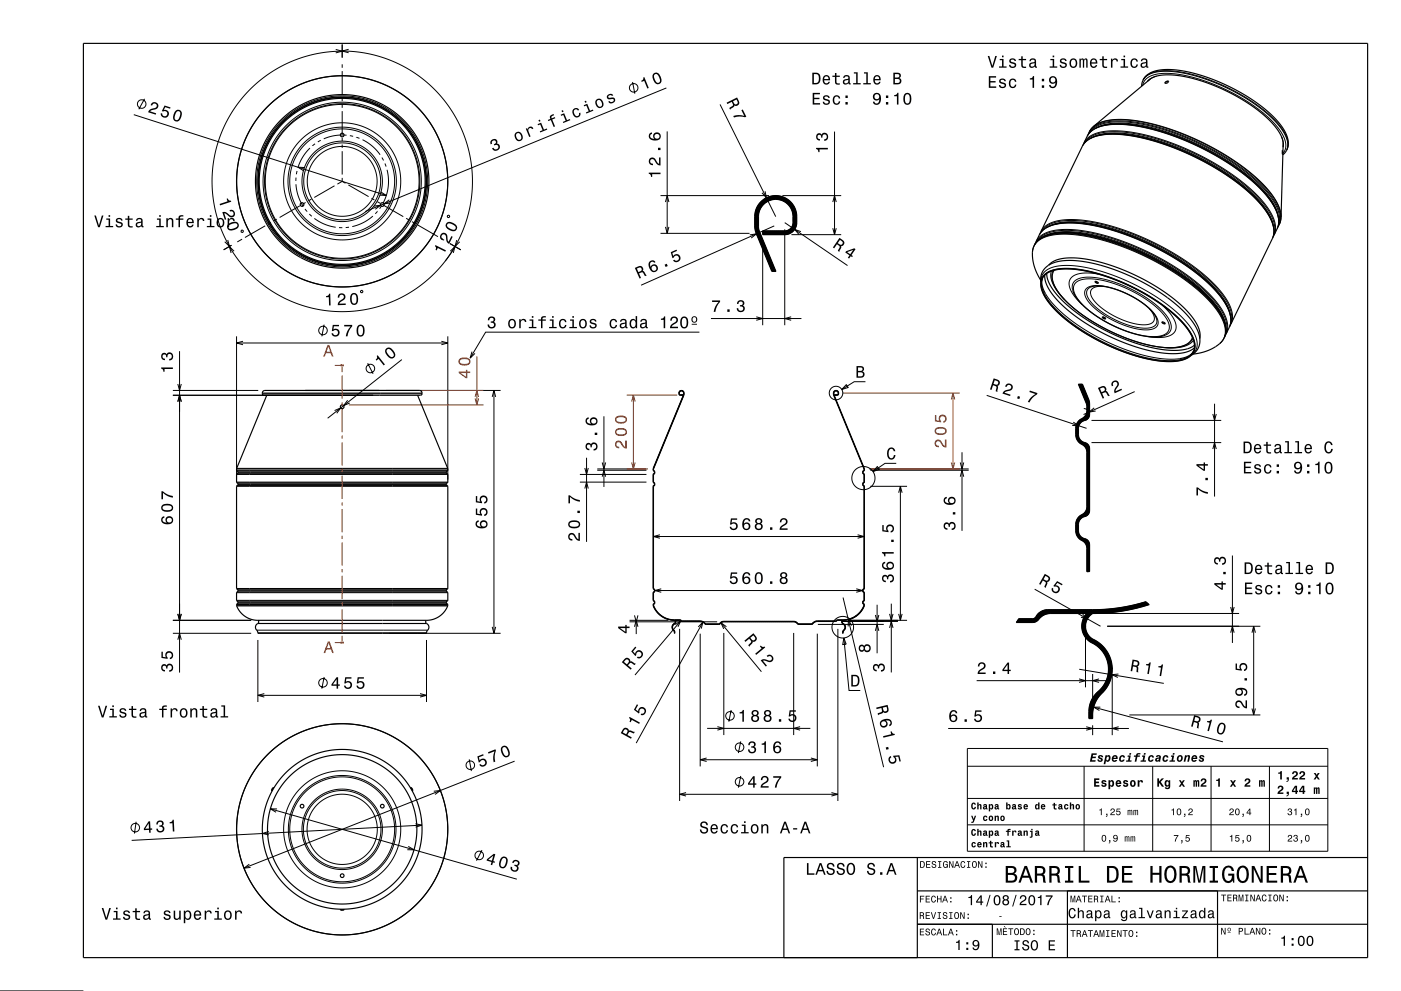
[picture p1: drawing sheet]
<svg xmlns="http://www.w3.org/2000/svg" width="420mm" height="297mm" viewBox="0 0 420 297" stroke-linecap="round" stroke-linejoin="round" font-family="sans-serif">
<g fill="none" stroke="#000" stroke-width=".3">
<path d="M102.6 13.3v4M102.6 19.3v1M102.6 21.3v7M102.6 29.3v1M102.6 31.3v1M102.6 33.3v7M326.4 39.9l1.5-1.8 2.4-1.2 3.4-.6h4.4l5.2 .8 5.4 1.4 5.2 1.8 5.9 2.6 5.7 3 4.7 3 4.5 3.4 3.8 3.4 2.7 3.2 1.9 3.3 .7 3-.1 1.2-.3 1.1M326.6 39.5l1.4-1.7a14.1 14.1 0 0 1 9.9-1.8 74.4 74.4 0 0 1 37 15.9 24.7 24.7 0 0 1 8.9 11.5l.2 1.9-.5 1.9M326.6 39.8l1.7-1.7 2.6-1.1 3.5-.5 4.2 .2 5 .8 5.2 1.3 5.7 2.1 5.2 2.3 5.3 2.7 4.9 3.1 4.4 3.3 3.8 3.4 2.9 3.4 1.7 2.9 .9 2.7v1.5l-.3 1.1M327.9 37.8a14.2 14.2 0 0 1 10.1-1.9 74.4 74.4 0 0 1 36 15.1 27.7 27.7 0 0 1 9.5 11.3l.5 2.8M328.4 38.5l2.1-1 3.2-.6h3.6l3.8 .5 4.6 1 4.5 1.3 4.5 1.6 4.8 2.2 4.9 2.5 4.3 2.6 4.2 3 3.2 2.7 2.8 2.8 2.3 2.9 1.4 2.7 .6 2.4M330.6 37.7l2.5-.5 3.1-.1 3.7 .3 3.3 .6 7.9 2.2 8.2 3.4 8 4.4 7.1 5.1 2.7 2.5 2.6 2.7 1.7 2.4 1.1 2.2"/>
<path d="M342.6 25.6l.8-1.7 1.6-1.1 2.5-.7 3.5-.1 3.9 .5 3.8 1 4.8 1.6 4.5 2 4.6 2.5 4 2.6 3.2 2.6 2.7 2.8 1.8 2.4 1 2.4 .1 2-.8 1.6M342.6 24.1l1.4-1.5 1.9-.8 2.6-.4 3.3 .1 3.8 .6 4.2 1.1 4.5 1.6 3.9 1.8 4.1 2.2 3.5 2.2 3.3 2.4 3 2.7 2.3 2.9 1.2 2.2 .5 2.1-.4 1.7M342.7 23.9l1.3-1.4 2.1-.9 2.8-.4 3.2 .1 3.4 .6 4.4 1.1 4.1 1.5 4.3 1.9 3.9 2.1 3.9 2.4 3.4 2.6 2.7 2.5 2.2 2.6 1.3 2.4 .5 2.1-.4 1.7M344.2 24.1l-.1 .2M345 23.5l-.6 .6M346.7 22.8l-2.1 1M88.7 55.2l.7 3.4 1.5 3.2M88.7 53.2v1M89 51.2l-.1 1M92.9 44.4l-2.2 2.7-1.4 3.2M93.4 59.7l-.9 .5M94.5 43.1l-.8 .6"/>
<path d="M96.2 42l-.9 .5M100.3 55.7l-6.1 3.5M102.6 41.3v1M102.6 43.3v1M102.6 45.3v7M102.6 53.3v1.1M102.6 54.4l-1.5 .8M102.6 54.4l1 .5M103.9 40.5l-3.5 .1-3.3 1M104.4 55.4l6.1 3.5M104.9 40.7l1 .2M106.8 41.1l1 .4"/>
<path d="M108.7 41.9l2.9 1.9 2.4 2.6M111.4 59.4l.8 .5M114.5 47.2l.5 .9M115.4 49l.3 .9M116 50.9l.5 2.7-.1 2.5-.6 2.5-.9 2.3M198 58.6h32.6M229.8 59.2l-.8 .5M230.5 59l-2.1 1.2M230.9 58.8l-2.8 1.7M231.3 58.8l-3.4 1.9M231.6 58.7l-3.9 2.3M231.8 58.7l-4.3 2.5"/>
<path d="M232.1 58.6l-4.7 2.8M232.3 58.6l-5.1 2.9M232.5 58.6l-5.4 3.1M232.7 58.6l-5.7 3.3M232.9 58.6l-6 3.5M233.1 58.6l-6.2 3.6M233.2 58.7l-2.3 1.3M233.4 58.7l-2.1 1.2M233.6 58.7l-2 1.1M233.7 58.7l-1.8 1.1M233.9 58.8l-1.8 1M234 58.8l-1.7 1"/>
<path d="M234.1 58.8l-1.5 .9M234.3 58.9l-1.6 .9M234.4 58.9l-1.5 .9M234.5 58.9l-1.4 .9M234.6 58.6h17.6M234.7 59l-1.4 .8M234.8 59l-1.4 .8M234.9 59.1l-1.3 .8M235 59.1l-1.3 .8M235.1 59.2l-1.2 .7M235.3 59.2l-1.3 .8M235.4 59.3l-1.3 .7"/>
<path d="M235.5 59.3l-1.2 .7M235.6 59.4l-1.2 .7M235.7 59.5l-1.2 .6M235.8 59.5l-1.2 .7M235.9 59.6l-1.2 .6M236 59.6l-1.2 .7M236.1 59.7l-1.2 .6M236.1 59.8l-1.1 .6M236.2 59.8l-1.1 .6M236.3 59.9l-1.1 .6M236.4 59.9l-1.1 .7M324.5 43.9l.6-1 1-.9 2.7-1.2 3.5-.5 4.4 .1 4.8 .8 5.7 1.5 5.9 2.1 5.2 2.3 5.1 2.7 5.3 3.4 4.4 3.4 3.7 3.4 2.6 3.1 1.8 3.3 .7 2.8-.5 2.3"/>
<path d="M325 42.8l.6-1 1-.9 2.7-1.1 3.7-.6 4.2 .2 5.1 .8 5 1.3 5.6 2 6.2 2.7 5.2 2.8 5.1 3.3 4.1 3.1 3.8 3.6 2.8 3.3 1.6 3 .7 2.8-.5 2.4M325.2 42.8l1.6-1.7 2.7-1.1 3.4-.5 4.3 .1 5 .8 5 1.3 5.9 2.1 5.6 2.6 5.5 2.9 4.9 3.1 4.3 3.2 3.5 3.3 2.6 3.1 1.8 3.1 .8 2.8-.3 2.4M325.9 40.9l1.6-1.8 2.6-1.2 3.7-.6 3.8 .1 5.4 .8 5.2 1.4 5.2 1.8 5.9 2.6 5.3 2.7 5.1 3.2 4.5 3.4 3.8 3.5 2.7 3.2 1.9 3.3 .7 2.9-.1 1.3-.3 1.1M326.9 41.5l2.2-1 2.9-.6h3.7l4 .4 4.6 1 4.4 1.3 4.6 1.7 4.8 2.1 4.6 2.4 4.6 2.8 3.9 2.8 3.4 2.8 3.1 3.1 2.1 2.8 1.4 2.6 .6 2.4M329.1 40.6l2.6-.4 3.1-.1 3.7 .3 3.3 .5 8.1 2.4 8.6 3.6 7.8 4.3 6.7 4.9 2.7 2.4 2.4 2.6 1.9 2.6 1.1 2.2M384.2 41l.5 2.3M384.7 43.8v.1M384.7 42.8v.8M69.4 73.5l-2.4 1.4M72.6 71.7l-1.5 .8M79.5 67.7l-6.1 3.5M81.2 66.7l-.8 .5"/>
<path d="M83 65.7l-.9 .5M89.9 61.7l-6.1 3.5M91.4 62.6l.7 .8M91.6 60.7l-.8 .5M92.7 64.1l.8 .7M94.2 65.5l2.8 1.6 3.6 1M101.6 68.2h1M104.6 68.1l-1 .1M111.8 64.8l-2.7 1.8-3.5 1.3M113.1 60.4l.9 .5M113.2 63.3l-.7 .8M114.4 61.7l-.6 .8"/>
<path d="M114.8 61.4l6.1 3.5M121.8 65.4l.8 .5M123.5 66.4l.9 .5M125.2 67.4l6.1 3.5M132.2 71.4l.9 .6M134.9 73l3.2 1.9M198 69.9h26.7M226.8 70.1l1.1 1.6M227.4 68l-1.1 .7M227.4 67.9l-1.1 .6M227.4 67.8l-1.1 .6M227.4 67.7l-1.1 .6"/>
<path d="M227.4 67.6l-1.1 .6M227.4 67.5l-1.1 .6M227.4 67.4l-1.1 .6M227.4 67.2l-1.1 .7M227.4 67.1l-1.1 .7M227.4 67l-1.1 .7M227.4 66.9l-1.1 .6M227.4 66.8l-1.1 .6M227.4 66.7l-1.1 .6M227.4 66.5l-1.1 .7M227.4 66.4l-1.1 .7M227.4 66.3l-1.1 .7"/>
<path d="M227.4 66.2l-1.1 .7M227.4 66.1l-1.1 .6M227.4 66l-1.1 .6M227.4 65.9l-1.1 .6M227.4 65.7l-1.1 .7M227.4 65.6l-1.1 .7M227.4 65.5l-1.1 .7M227.4 65.4l-1.1 .6M227.4 65.3l-1.1 .6M227.4 65.2l-1.1 .6M227.4 65l-1.1 .7M227.4 64.9l-1.1 .7"/>
<path d="M227.4 64.8l-1.1 .7M227.4 64.7l-1.1 .6M227.4 68.2l-1 .6M227.4 64.6l-1.1 .6M227.4 68.3l-1 .6M227.4 64.5l-1.1 .6M227.4 68.4l-1 .6M227.4 64.3l-1.1 .7M227.4 68.5l-1 .6M227.4 64.2l-1.1 .7M227.4 68.6l-1 .6M227.4 64.1l-1.1 .7"/>
<path d="M227.5 68.7l-1 .6M227.5 64l-1.2 .7M227.5 68.8l-1 .6M227.5 63.8l-1.2 .7M227.5 68.9l-1 .6M227.5 63.7l-1.2 .7M227.5 69l-.9 .6M227.6 63.6l-1.3 .7M227.6 69.1l-1 .6M227.6 69.2l-1 .6M227.6 63.4l-1.3 .8M227.6 69.3l-.9 .5"/>
<path d="M227.7 63.3l-1.4 .7M227.7 69.4l-1 .5M227.7 63.1l-1.4 .8M227.7 69.5l-1 .5M227.8 69.6l-1 .5M227.8 63l-1.4 .8M227.8 69.7l-1 .5M227.8 62.8l-1.4 .9M227.8 69.7l-.9 .6M227.9 69.8l-1 .6M227.9 62.7l-1.5 .8M227.9 69.9l-1 .6"/>
<path d="M228 70l-1 .6M228 62.5l-1.6 .9M228 70.1l-1 .6M228 70.2l-1 .6M228.1 70.3l-1 .6M228.1 62.3l-1.6 1M228.1 70.4l-1 .6M228.1 70.5l-.9 .6M228.2 70.6l-1 .6M228.2 62.2l-1.7 .9M228.2 70.7l-1 .6M228.3 70.8l-1 .5"/>
<path d="M228.3 70.9l-1 .5M228.3 62l-1.7 1M228.3 71l-.9 .5M228.4 71.1l-1 .5M228.4 71.1l-1 .6M228.5 71.2l-1 .6M228.5 61.8l-1.9 1M228.5 71.3l-1 .6M228.5 71.4l-1 .6M228.6 71.5l-1 .6M228.6 71.6l-1 .6M228.6 61.6l-1.9 1.1"/>
<path d="M228.6 71.7l-.9 .6M228.6 72.3v25.2M228.7 71.8l-1 .6M228.7 71.9l-1 .6M228.8 72l-1 .6M228.8 69.2l-.2 .1M228.8 72.1l-1 .5M228.8 72.2l-.9 .5M228.9 61.3l-2.2 1.2M228.9 72.3l-1 .5M228.9 72.4l-1 .5M229 72.5l-1 .5"/>
<path d="M229 69.2l-.4 .2M229 72.5l-1 .6M229 72.6l-1 .6M229.1 72.7l-1 .6M229.1 72.8l-1 .6M229.1 72.9l-.9 .6M229.2 61l-2.4 1.4M229.2 73l-1 .6M229.2 69.2l-.6 .3M229.2 73.1l-1 .6M229.3 73.2l-1 .6M229.3 73.3l-1 .6"/>
<path d="M229.3 73.4l-.9 .6M229.4 73.5l-1 .5M229.4 69.2l-.8 .4M229.4 73.6l-1 .5M229.5 73.7l-1 .5M229.5 73.8l-1 .5M229.5 73.9l-1 .5M229.6 73.9l-1 .6M229.6 69.2l-1 .5M229.6 74l-1 .6M229.6 74.1l-.9 .6M229.7 74.2l-1 .6"/>
<path d="M229.7 74.3l-1 .6M229.8 74.4l-1 .6M229.8 69.2l-1.2 .7M229.8 74.5l-1 .6M229.8 74.6l-.9 .6M229.9 74.7l-1 .6M229.9 74.8l-1 .6M230 74.9l-1 .5M230 69.2l-1.4 .8M230 75l-1 .5M230 75.1l-1 .5M230.1 75.2l-1 .5"/>
<path d="M230.1 75.3l-1 .5M230.1 75.3l-.9 .6M230.2 75.4l-1 .6M230.2 69.2l-1.6 .9M230.2 75.5l-1 .6M230.3 75.6l-1 .6M230.3 75.7l-1 .6M230.3 75.8l-.9 .6M230.4 75.9l-1 .6M230.4 69.2l-1.8 1M230.4 76l-1 .6M230.4 76.1l-.9 .6"/>
<path d="M230.5 76.2l-1 .6M230.5 76.3l-1 .5M230.6 76.4l-1 .5M230.6 69.2l-2 1.1M230.6 76.5l-1 .5M230.6 76.6l-.9 .5M230.7 76.7l-1 .5M230.7 76.7l-1 .6M230.8 76.8l-1 .6M230.8 69.2l-2 1.1M230.8 76.9l-1 .6M230.8 77l-.9 .6"/>
<path d="M230.9 77.1l-1 .6M230.9 77.2l-1 .6M230.9 77.3l-.9 .6M231 77.4l-1 .6M231 69.2l-2 1.1M231 77.5l-1 .6M231.1 77.6l-1 .6M231.1 77.7l-1 .5M231.1 77.8l-.9 .5M231.2 77.9l-1 .5M231.2 69.2l-2 1.1M231.2 78l-1 .5"/>
<path d="M231.3 78.1l-1 .5M231.3 78.1l-1 .6M231.3 78.2l-1 .6M231.4 78.3l-1 .6M231.4 69.2l-2 1.1M231.4 78.4l-1 .6M231.4 78.5l-.9 .6M231.5 78.6l-1 .6M231.5 78.7l-1 .6M231.6 78.8l-1 .6M231.6 69.2l-2 1.1M231.6 78.9l-1 .6"/>
<path d="M231.6 79l-.9 .6M231.7 79.1l-1 .5M231.7 79.2l-1 .5M231.8 79.3l-1 .5M231.8 69.2l-2 1.1M231.8 79.4l-1 .5M231.8 79.5l-.9 .5M231.9 79.5l-1 .6M231.9 79.6l-1 .6M231.9 79.7l-.9 .6M232 79.8l-1 .6M232 69.2l-2 1.1"/>
<path d="M232 79.9l-1 .6M232.2 69.2l-2 1.1M232.4 69.2l-2 1.1M232.6 69.2l-2 1.1M232.8 69.2l-2 1.1M233 69.2l-2 1.1M233.2 69.2l-2 1.1M233.4 69.2l-2 1.1M233.6 69.2l-2 1.1M233.8 69.2l-2 1.1M234 69.2l-2 1.1M234.2 69.2l-2 1.1"/>
<path d="M234.4 69.2l-2 1.1M234.6 69.2l-2 1.1M234.8 69.2l-2 1.1M235 69.2l-2 1.1M235.2 69.2l-2 1.1M235.3 68.7v28.8M235.4 69.2l-2 1.1M235.6 69.2l-2 1.1M236 69.1l-2.2 1.2M236.5 60l-1.1 .6M236.6 60.1l-1.1 .6M236.7 60.1l-1.1 .7"/>
<path d="M236.7 60.2l-1 .6M236.8 60.3l-1 .6M236.9 60.4l-1 .6M237 60.4l-1 .6M237 60.5l-1 .6M237.1 60.6l-1 .6M237.2 60.7l-1 .5M237.3 60.7l-1 .6M237.3 70.3h14.9M237.3 60.8l-1 .6M237.4 60.9l-1 .6M237.5 61l-1 .5"/>
<path d="M237.5 61l-1 .6M237.6 61.1l-1 .6M237.6 61.2l-.9 .6M237.7 61.3l-1 .5M237.7 69.4l-1.4 .8M237.8 61.4l-1 .5M237.8 61.5l-1 .5M237.9 61.5l-1 .6M237.9 61.6l-1 .6M238 69.1l-2 1.2M238 61.7l-1 .6M238 61.8l-1 .6"/>
<path d="M238.1 61.9l-1 .5M238.1 62l-1 .5M238.1 68.9l-2.4 1.4M238.2 62.1l-1 .5M238.2 62.1l-1 .6M238.3 62.2l-1 .6M238.3 68.7l-2.9 1.6M238.3 62.3l-1 .6M238.3 62.4l-.9 .6M238.4 62.5l-1 .6M238.4 68.5l-3.2 1.8M238.4 62.6l-1 .6"/>
<path d="M238.4 62.7l-.9 .6M238.5 68.3l-3.5 2M238.5 62.8l-1 .6M238.5 62.9l-1 .6M238.5 68.2l-3.7 2.1M238.6 63l-1.1 .6M238.6 63.1l-1 .6M238.6 68l-4 2.3M238.6 63.2l-1 .6M238.6 63.3l-1 .6M238.7 67.9l-4.3 2.4M238.7 63.4l-1.1 .6"/>
<path d="M238.7 63.5l-1 .6M238.7 67.7l-4.5 2.6M238.7 63.6l-1 .6M238.7 63.7l-1 .6M238.7 67.6l-4.7 2.7M238.8 63.8l-1.1 .6M238.8 63.9l-1.1 .6M238.8 67.5l-1.8 1M238.8 64l-1.1 .6M238.8 67.3l-1.6 1M238.8 64.1l-1.1 .6M238.8 64.2l-1.1 .6"/>
<path d="M238.8 67.2l-1.5 .9M238.8 64.3l-1.1 .7M238.8 67.1l-1.4 .8M238.8 64.4l-1.1 .7M238.8 64.5l-1.1 .7M238.8 67l-1.3 .7M238.9 64.8l-1.2 .6M238.9 64.7l-1.2 .6M238.9 66.9l-1.3 .7M238.9 66.7l-1.3 .7M238.9 66.6l-1.2 .7M238.9 66.5l-1.2 .7"/>
<path d="M238.9 66.4l-1.2 .7M238.9 66.3l-1.2 .6M238.9 66.2l-1.2 .6M238.9 66l-1.2 .7M238.9 65.9l-1.2 .7M238.9 65.8l-1.2 .7M238.9 65.7l-1.2 .6M238.9 65.6l-1.2 .6M238.9 65.5l-1.2 .6M238.9 65.3l-1.2 .7M238.9 65.2l-1.2 .7M238.9 65.1l-1.2 .7"/>
<path d="M238.9 65l-1.2 .7M238.9 64.9l-1.2 .6M309.5 75.7l.3-1.4 .5-1 .9-1.1 1.2-.8 3.3-1 4.2-.2 5.1 .5 5.9 1.4 6.1 2 6.6 2.9 6.3 3.4 5.4 3.5 4.4 3.6 3.8 3.8 2.4 3.4 1.3 3.3 .1 1.5-.2 1.4-.5 1-.9 1.1M310 73.6l1.6-1.8 2.6-1.2 3.7-.6 4.4 .2 4.8 .7 5.4 1.5 5.3 1.8 6.1 2.7 5 2.7 5.3 3.3 4.5 3.4 3.7 3.5 2.7 3.3 1.7 3.1 .7 2.9-.5 2.2M310.1 73.4l1.6-1.8 2.7-1.2 3.6-.6 4.4 .2 4.8 .7 5.7 1.5 5.6 2.1 5.5 2.4 5 2.7 5.3 3.3 4.5 3.4 3.7 3.5 2.7 3.3 1.7 3 .6 2.8-.4 2.4M310.6 72.4l.7-1 1-.9 2.6-1.2 3.6-.5 4.4 .1 4.8 .8 5.7 1.5 5.9 2.1 5.2 2.4 5.7 3 4.8 3.1 4.1 3.1 3.9 3.6 2.5 3.1 1.9 3.3 .7 2.8-.5 2.3M310.9 72.3l1.7-1.7 2.5-1 3.7-.5 4.4 .1 4.4 .8 5.4 1.4 5.7 2 5.7 2.5 5.7 3.1 4.6 2.9 4.3 3.3 3.6 3.3 2.8 3.4 1.6 2.7 .8 2.9-.3 2.3M311.5 70.5l1.6-1.9 2.6-1.2 3.4-.5 4.2 .1 4.5 .6 5.4 1.3 5.9 2.1 5.6 2.4 5.6 2.9 4.9 3.1 4.7 3.5 3.7 3.4 2.9 3.4 1.8 3.1 .7 3-.1 1.3-.4 1M312.1 69.4l.6-1 1-.9 2.5-1.1 3.7-.6 3.9 .1 5.3 .8 5.3 1.4 5.2 1.8 5.9 2.6 5.3 2.8 5.1 3.2 4.5 3.3 3.7 3.5 2.8 3.2 1.9 3.3 .7 2.9-.1 1.3-.4 1.1M312.3 69.4l1.6-1.7 2.7-1.1 3.6-.5 4.4 .2 4.4 .7 5.5 1.4 5.6 2 5.5 2.4 5.3 2.8 5.1 3.2 4.6 3.6 3.4 3.1 2.6 3.1 1.8 3.1 .8 2.8-.3 2.4M312.6 71l2.2-1 3-.5h3.5l4 .4 4.4 .9 4.9 1.5 4.8 1.8 4.8 2.1 4.8 2.6 4.5 2.8 3.8 2.7 3.2 2.7 2.8 2.9 2.1 2.6 1.5 2.8 .5 2.3M314 68.1l2.2-1 2.9-.6h3.7l4 .4 4.4 1 4.9 1.4 4.7 1.8 4.8 2.1 4.4 2.4 4.8 2.9 3.9 2.8 3.2 2.7 2.9 2.9 2 2.7 1.5 2.7 .6 2.4"/>
<path d="M314.8 70.2l2.5-.5 3.1-.1 3.4 .3 3.6 .6 8.1 2.3 8.7 3.7 7.7 4.3 6.7 4.8 2.9 2.6 2.3 2.5 1.9 2.6 1 2.1M316.2 67.2l2.6-.4 3.1-.1 3.3 .2 3.6 .6 8.2 2.4 8.6 3.6 8 4.5 6.8 4.9 4.8 4.8 1.7 2.4 1.3 2.4M97.2 97.3l-.7 3.5M232.1 80l-1 .6M232.1 80.1l-1 .6M232.1 80.2l-.9 .6M232.2 80.3l-1 .6M232.2 80.4l-1 .6M232.3 80.5l-1 .5M232.3 80.6l-1 .5M232.3 80.7l-1 .5M232.4 80.8l-1 .5 1.2 .1"/>
<path d="M232.4 80.8l-.9 .5M232.4 80.9l-.7 .5M232.5 81l-.6 .4M232.5 81.1l-.4 .3M232.6 81.2l-.3 .2M232.6 81.3l-.1 .1M312.1 84.3l.1-1.1 .4-1 1.5-1.5 2.5-.9 3.6-.3 4.4 .5 4.8 1.1 5.2 1.7 5.3 2.3 4.8 2.6 4.7 3.2 3.7 3 2.8 2.9 2 2.8 .9 2.7-.1 2.2-.6 1-.8 .8M312.4 83.3l1.3-1.5 2.1-.9 2.8-.5 3.6 .1 4 .7 4.2 1.1 4.8 1.7 4.3 1.9 4.6 2.5 3.8 2.5 3.4 2.5 2.9 2.8 2.1 2.5 1.5 2.7 .5 2.2-.4 1.8M312.5 83.4l-.3 2 .6 2.1 1.4 2.4 2.3 2.7 2.7 2.5 3.3 2.6 3.9 2.5 4.6 2.4 4.5 2 4.5 1.6 4.4 1.2 4 .6 3.3 .1 2.7-.4 2.1-1 1.3-1.4M313.4 87.9l2.6 3.6 4.1 3.7 5.1 3.6 6 3.3 6.1 2.7 6.3 1.9 5.4 .9 4.7-.1M315.2 81.3l-.2 1.8 .7 2 1.4 2.3 2.1 2.5M315.7 81.1l-.4 1.3 .2 1.7"/>
<path d="M316 81l-.5 1.7 .3 2.1 1.3 2.4 1.9 2.4 2.9 2.8 3.5 2.6 3.9 2.4 3.9 2.1 3.9 1.6 4.5 1.6 3.7 .9 3.7 .5 2.9 .1 2.7-.5 1.9-1.1 1-1.5M321.6 87l-.1-1.7 .8-1.1 1.5-.8 2.3-.3 2.9 .2 3.2 .7 3.6 1.2 3.4 1.5 3.2 1.8 3 1.9 2.6 2.2 1.7 1.9 1.1 1.9 .3 1.7-.4 1.4-1.4 1M322.5 84.8l1-.7 1.4-.4 2-.1 2.3 .2 5.2 1.3 5.4 2.4 4.8 2.9 3.8 3.4 1.2 1.6 .7 1.3 .3 1.4-.3 1.1-.9 .9-1.4 .6-1.8 .2-2.3-.1-5.6-1.3-5.6-2.5-5.3-3.3-2.2-1.7-1.7-1.8-1-1.6-.6-1.5v-1.3zM325.7 86.4l1-.5 1.2-.3 3.2 .2 3.9 1.1 3.9 1.6 3.9 2.4 2.6 2.4 1.6 2.4 .2 1-.2 .8-.6 .7-1 .5-3.3 .1-4.4-1.1-4.3-1.8-4.1-2.6-2.9-2.7-.8-1.3-.4-1.2v-.9zM327 86l-.9 .7-.3 1 .2 1.2 .8 1.4 3 2.8 4.6 2.8 5 1.9 2.5 .5 1.8 .1 1.5-.3 1-.5 .6-.9-.1-1.1M329.2 82.1l-2.8-.3-2.6 .2-1.9 .6-1.1 1.1-.3 1.5 .5 1.8 1.2 1.9 2.2 2.4M330.6 95l.8 .4M330.9 85.8l-2.1 .1-1.3 .6-.6 1 .3 1.2 .9 1.6 1.7 1.6 2.2 1.6 2.8 1.6 2.7 1.1 2.9 .9 2.1 .2 2-.1 1.2-.7 .4-1.1-.5-1.4-1.1-1.6M348.4 91.5l2.2 2.2 1.3 1.9 .6 1.8-.1 1.6-1 1.2-1.8 .7-2.4 .3-3-.3M51.8 118.5h60M51.8 117h25.6M53.3 115.1l.5 1.9 .5-1.9"/>
<path d="M53.8 105.2v96.4M70.9 100.8v42.9M70.9 102.8h63.3M72.8 102.3l-1.9 .5 1.9 .5M78.6 117.8h47.9M78.6 118h47.9M115.7 117h34.4M132.3 102.3l1.9 .5-1.9 .5M134.2 100.8v42.9M147.6 118.9l.5-1.9 .5 1.9M148.1 117v72.8M203.7 118l-.2 .1"/>
<path d="M203.7 117.9l-.2 .1M203.7 117.8l-.2 .1M203.7 117.7l-.2 .1M203.7 118.1l-.1 .1M203.7 117.5l-.2 .1M203.7 118.2l-.1 .1M203.8 118.3l-.1 .1M203.9 117.3l-.3 .2M203.9 118.3l-.1 .1M204.1 118.3l-.2 .2M204.2 117l-.5 .3M204.3 118.3l-.2 .2"/>
<path d="M204.4 117l-.3 .2M204.4 119.9l-.2 .1M204.5 119.7l-.2 .2M204.5 117.1l-.1 .1M204.5 118.3l-.2 .2M204.5 119.6l-.2 .1M204.6 119.4l-.2 .2M204.6 117.1l-.1 .1M204.7 119.3l-.2 .1M204.7 119.1l-.2 .1M204.7 118.3l-.2 .2M204.7 117.2h-.1"/>
<path d="M204.8 118.4l-.1 .1M204.8 119l-.2 .1M204.8 117.2l-.1 .1M204.8 118.8l-.2 .1M204.9 117.3l-.1 .1M204.9 118.7l-.2 .1M205 117.4l-.2 .1M205 118.5l-.2 .1M205 117.5h-.1M205 118.4l-.2 .1M205 117.6h-.1M205.1 118.2l-.2 .1"/>
<path d="M205.1 117.7h-.2M205.1 118.1l-.2 .1M205.1 118l-.2 .1M205.1 117.9l-.2 .1M205.1 117.8l-.2 .1M250 118.2h-.1M250 118.1h-.1M250 117.9l-.1 .1M250 117.8l-.1 .1M250 117.7l-.1 .1M250 118.3h-.1M250 117.6l-.1 .1"/>
<path d="M250 118.4h-.1M250.1 118.5h-.1M250.1 118.6h-.1M250.1 117.4l-.2 .1M250.2 118.7h-.2M250.2 118.7l-.1 .1M250.2 118.8l-.1 .1M250.3 118.9l-.1 .1M250.3 119l-.1 .1M250.3 118.3l-.2 .1M250.3 119.1l-.1 .1M250.4 119.2l-.1 .1"/>
<path d="M250.4 119.3l-.1 .1M250.5 119.4l-.2 .1M250.5 119.5l-.1 .1M250.5 118.3l-.2 .2M250.5 119.6l-.1 .1M250.6 119.7l-.1 .1M250.6 117l-.6 .4M250.6 119.8h-.1M250.7 119.9h-.2M250.7 120h-.1M250.7 118.3l-.2 .2M250.8 117l-.3 .2"/>
<path d="M250.9 117.1l-.2 .1M250.9 118.3l-.2 .2M251 117.1l-.1 .1M251.1 117.2l-.1 .1M251.2 117.3h-.1M251.3 117.3l-.2 .1M251.3 117.4l-.1 .1M251.4 117.5l-.2 .1M251.4 118.2l-.5 .3M251.4 117.6l-.1 .1M251.4 117.7l-.1 .1M251.4 118.1h-.2"/>
<path d="M251.4 117.9l-.1 .1M251.4 117.8l-.1 .1M323.6 115.1l-.3 .2M323.8 115.1l-.4 .3M324 115.1l-.6 .3M324.2 115.1l-.7 .4M324.4 115.1l-.9 .5M324.5 115.1l-1.2 .1M324.5 115.2l-1 .5M324.5 115.3l-.9 .5M324.6 115.3l-1 .6M324.6 115.4l-1 .6"/>
<path d="M324.7 115.5l-1 .6M324.7 115.6l-1 .6M324.7 115.7l-.9 .6M324.8 115.8l-1 .6M324.8 115.9l-1 .6M324.9 116l-1 .6M324.9 116.1l-1 .6M324.9 116.2l-1 .6M325 116.3l-1 .5M325 116.4l-1 .5M325 116.5l-.9 .5M325.1 116.6l-1 .5"/>
<path d="M325.1 116.6l-1 .6M325.2 116.7l-1 .6M325.2 116.8l-1 .6M325.2 116.9l-.9 .6M325.3 117l-1 .6M325.3 117.1l-1 .6M325.4 117.2l-1 .6M325.4 117.3l-1 .6M325.4 117.4l-1 .6M325.5 117.5l-1 .6M325.5 117.6l-1 .6M325.5 117.7l-.9 .5"/>
<path d="M325.6 117.8l-1 .5M325.6 117.9l-1 .5M325.7 118l-1 .5M325.7 118.1l-1 .5M325.7 118.1l-.9 .6M325.8 118.2l-1 .6M325.8 118.3l-1 .6M325.9 118.4l-1 .6M325.9 118.5l-1 .6M325.9 118.6l-1 .6M326 118.7l-1 .6M326 118.8l-1 .6"/>
<path d="M326 118.9l-.9 .6M326.1 119l-1 .5M326.1 119.1l-1 .5M326.2 119.2l-1 .5M326.2 119.3l-1 .5M326.2 119.4l-.9 .5M326.3 119.5l-1 .5M326.3 119.5l-1 .6M326.4 119.6l-1 .6M326.4 119.7l-1 .6M326.4 119.8l-1 .6M326.5 119.9l-1 .6"/>
<path d="M357.6 101.4l-.8 1.2-1.4 .8M357.8 102l-1.4 1.2-2.1 .8-2.4 .3-3.4-.2M53.3 120.4l.5-1.9 .5 1.9M196.2 139.9l-.2 .1M196.2 139.7l-.2 .2M196.3 139.6l-.2 .1M196.4 139.4l-.2 .1M196.4 139.3l-.2 .1M196.5 139.1l-.2 .1M196.6 139l-.2 .1M196.6 138.8l-.2 .1M196.7 138.7l-.2 .1"/>
<path d="M196.7 138.5l-.2 .1M196.8 138.4l-.2 .1M196.9 138.2l-.2 .1M196.9 138.1l-.2 .1M197 137.9l-.2 .1M197.1 137.8l-.2 .1M197.1 137.6l-.2 .1M197.2 137.5l-.2 .1M197.2 137.3l-.2 .1M197.3 137.2l-.2 .1M197.4 137l-.2 .1M197.4 136.9l-.2 .1"/>
<path d="M197.5 136.7l-.2 .1M197.6 136.6l-.2 .1M197.6 136.4l-.2 .1M197.7 136.3l-.2 .1M197.7 136.1l-.2 .1M197.8 135.9l-.2 .2M197.9 135.8l-.2 .1M197.9 135.6l-.2 .2M198 135.5l-.2 .1M198 135.3l-.1 .2M198.1 135.2l-.2 .1M198.2 135l-.2 .2"/>
<path d="M198.2 134.9l-.2 .1M198.3 134.7l-.2 .2M198.4 134.6l-.2 .1M198.4 134.4l-.2 .1M198.5 134.3l-.2 .1M198.5 134.1l-.1 .1M198.6 134l-.2 .1M198.7 133.8l-.2 .1M198.7 133.7l-.2 .1M198.8 133.5l-.2 .1M198.9 133.4l-.2 .1M198.9 133.2l-.2 .1"/>
<path d="M199 133.1l-.2 .1M199 132.9l-.1 .1M199.1 132.8l-.2 .1M199.2 132.6l-.2 .1M199.2 132.5l-.2 .1M199.3 132.3l-.2 .1M199.4 132.2l-.2 .1M199.4 132l-.2 .1M199.5 131.9l-.2 .1M199.5 131.7l-.2 .1M199.6 131.6l-.2 .1M199.7 131.4l-.2 .1"/>
<path d="M199.7 131.3l-.2 .1M199.8 131.1l-.2 .1M199.9 131l-.2 .1M199.9 130.8l-.2 .1M200 130.6l-.2 .2M200 130.5l-.2 .1M200.1 130.3l-.2 .2M200.2 130.2l-.2 .1M200.2 130l-.2 .2M200.3 129.9l-.2 .1M200.4 129.7l-.2 .2M200.4 129.6l-.2 .1"/>
<path d="M200.5 129.4l-.2 .2M200.5 129.3l-.2 .1M200.6 129.1l-.2 .1M200.7 129l-.2 .1M200.7 128.8l-.2 .1M200.8 128.7l-.2 .1M200.9 128.5l-.2 .1M200.9 128.4l-.2 .1M201 128.2l-.2 .1M201 128.1l-.2 .1M201.1 127.9l-.2 .1M201.2 127.8l-.2 .1"/>
<path d="M201.2 127.6l-.2 .1M201.3 127.5l-.2 .1M201.4 127.3l-.2 .1M201.4 127.2l-.2 .1M201.5 127l-.2 .1M201.5 126.9l-.2 .1M201.6 126.7l-.2 .1M201.7 126.6l-.2 .1M201.7 126.4l-.2 .1M201.8 126.3l-.2 .1M201.9 126.1l-.2 .1M201.9 126l-.2 .1"/>
<path d="M202 125.8l-.2 .1M202 125.6l-.2 .2M202.1 125.5l-.2 .1M202.2 125.3l-.2 .2M202.2 125.2l-.2 .1M202.3 125l-.2 .2M202.4 124.9l-.2 .1M202.4 124.7l-.2 .2M202.5 124.6l-.2 .1M202.5 124.4l-.2 .2M202.6 124.3l-.2 .1M202.7 124.1l-.2 .1"/>
<path d="M202.7 124l-.2 .1M202.8 123.8l-.2 .1M202.9 123.7l-.2 .1M202.9 123.5l-.2 .1M203 123.4l-.2 .1M203 123.2l-.2 .1M203.1 123.1l-.2 .1M203.2 122.9l-.2 .1M203.2 122.8l-.2 .1M203.3 122.6l-.2 .1M203.4 122.5l-.2 .1M203.4 122.3l-.2 .1"/>
<path d="M203.5 122.2l-.2 .1M203.5 122l-.2 .1M203.6 121.9l-.2 .1M203.7 121.7l-.2 .1M203.7 121.6l-.2 .1M203.8 121.4l-.2 .1M203.8 121.3l-.1 .1M203.9 121.1l-.2 .1M204 121l-.2 .1M204 120.8l-.2 .1M204.1 120.6l-.2 .2M204.2 120.5l-.2 .1"/>
<path d="M204.2 120.4l-.2 .1M204.3 120.2l-.2 .1M204.3 120l-.1 .2M250.7 120.1h-.1M250.8 120.1l-.2 .1M250.8 120.2l-.1 .1M250.8 120.3l-.1 .1M250.9 120.4l-.1 .1M250.9 120.5l-.1 .1M251 120.6l-.2 .1M251 120.7l-.1 .1M251 120.8l-.1 .1"/>
<path d="M251.1 120.9l-.1 .1M251.1 121l-.1 .1M251.2 121.1l-.2 .1M251.2 121.2h-.1M251.2 121.3h-.1M251.3 121.4h-.2M251.3 121.5h-.1M251.3 121.5l-.1 .1M251.4 121.6l-.1 .1M251.4 121.7l-.1 .1M251.5 121.8l-.2 .1M251.5 121.9l-.1 .1"/>
<path d="M251.5 122l-.1 .1M251.6 122.1l-.1 .1M251.6 122.2l-.1 .1M251.7 122.3l-.2 .1M251.7 122.4l-.1 .1M251.7 122.5l-.1 .1M251.8 122.6h-.1M251.8 122.7h-.1M251.8 122.8h-.1M251.9 122.9h-.1M251.9 122.9l-.1 .1M252 123l-.2 .1"/>
<path d="M252 123.1l-.1 .1M252 123.2l-.1 .1M252.1 123.3l-.1 .1M252.1 123.4l-.1 .1M252.2 123.5l-.2 .1M252.2 123.6l-.1 .1M252.2 123.7l-.1 .1M252.3 123.8l-.2 .1M252.3 123.9h-.1M252.3 124h-.1M252.4 124.1h-.1M252.4 124.2h-.1"/>
<path d="M252.5 124.3h-.2M252.5 124.3l-.1 .1M252.5 124.4l-.1 .1M252.6 124.5l-.1 .1M252.6 124.6l-.1 .1M252.7 124.7l-.2 .1M252.7 124.8l-.1 .1M252.7 124.9l-.1 .1M252.8 125l-.2 .1M252.8 125.1l-.1 .1M252.8 125.2l-.1 .1M252.9 125.3h-.1"/>
<path d="M252.9 125.4h-.1M253 125.5h-.2M253 125.6h-.1M253 125.7h-.1M253.1 125.7l-.1 .1M253.1 125.8l-.1 .1M253.2 125.9l-.2 .1M253.2 126l-.1 .1M253.2 126.1l-.1 .1M253.3 126.2l-.2 .1M253.3 126.3l-.1 .1M253.3 126.4l-.1 .1"/>
<path d="M253.4 126.5l-.1 .1M253.4 126.6l-.1 .1M253.5 126.7h-.2M253.5 126.8h-.1M253.5 126.9h-.1M253.6 127h-.1M253.6 127.1h-.1M253.7 127.1l-.2 .1M253.7 127.2l-.1 .1M253.7 127.3l-.1 .1M253.8 127.4l-.2 .1M253.8 127.5l-.1 .1"/>
<path d="M253.8 127.6l-.1 .1M253.9 127.7l-.1 .1M253.9 127.8l-.1 .1M254 127.9l-.2 .1M254 128l-.1 .1M254 128.1h-.1M254.1 128.2h-.1M254.1 128.3h-.1M254.2 128.4h-.2M254.2 128.4l-.1 .1M254.2 128.5l-.1 .1M254.3 128.6l-.2 .1"/>
<path d="M254.3 128.7l-.1 .1M254.3 128.8l-.1 .1M254.4 128.9l-.1 .1M254.4 129l-.1 .1M254.5 129.1l-.2 .1M254.5 129.2l-.1 .1M254.5 129.3l-.1 .1M254.6 129.4l-.1 .1M254.6 129.5h-.1M254.7 129.6h-.2M254.7 129.7h-.1M254.7 129.8h-.1"/>
<path d="M254.8 129.9h-.2M254.8 129.9l-.1 .1M254.8 130l-.1 .1M254.9 130.1l-.1 .1M254.9 130.2l-.1 .1M255 130.3l-.2 .1M255 130.4l-.1 .1M255 130.5l-.1 .1M255.1 130.6l-.1 .1M255.1 130.7l-.1 .1M255.2 130.8l-.2 .1M255.2 130.9h-.1"/>
<path d="M255.2 131h-.1M255.3 131.1h-.2M255.3 131.2h-.1M255.3 131.3h-.1M255.4 131.3l-.1 .1M255.4 131.4l-.1 .1M255.5 131.5l-.2 .1M255.5 131.6l-.1 .1M255.5 131.7l-.1 .1M255.6 131.8l-.2 .1M255.6 131.9l-.1 .1M255.7 132l-.2 .1"/>
<path d="M255.7 132.1l-.1 .1M255.7 132.2l-.1 .1M255.8 132.3h-.2M255.8 132.4h-.1M255.8 132.5h-.1M255.9 132.6h-.1M255.9 132.6l-.1 .1M256 132.7l-.2 .1M256 132.8l-.1 .1M256 132.9l-.1 .1M256.1 133l-.1 .1M256.1 133.1l-.1 .1"/>
<path d="M256.1 133.2l-.1 .1M256.2 133.3l-.1 .1M256.2 133.4l-.1 .1M256.3 133.5l-.2 .1M256.3 133.6l-.1 .1M256.3 133.7h-.1M256.4 133.8h-.1M256.4 133.9h-.1M256.5 134h-.2M256.5 134l-.1 .1M256.5 134.1l-.1 .1M256.6 134.2l-.1 .1"/>
<path d="M256.6 134.3l-.1 .1M256.6 134.4l-.1 .1M256.7 134.5l-.1 .1M256.7 134.6l-.1 .1M256.8 134.7l-.2 .1M256.8 134.8l-.1 .1M256.8 134.9l-.1 .1M256.9 135l-.1 .1M256.9 135.1h-.1M257 135.2h-.2M257 135.3h-.1M257 135.4h-.1"/>
<path d="M257.1 135.4l-.2 .1M257.1 135.5l-.1 .1M257.1 135.6l-.1 .1M257.2 135.7l-.1 .1M257.2 135.8l-.1 .1M257.3 135.9l-.2 .1M257.3 136l-.1 .1M257.3 136.1l-.1 .1M257.4 136.2l-.1 .1M257.4 136.3l-.1 .1M257.5 136.4l-.2 .1M257.5 136.5h-.1"/>
<path d="M257.5 136.6h-.1M257.6 136.7h-.1M257.6 136.8h-.1M257.6 136.8l-.1 .1M257.7 136.9l-.1 .1M257.7 137l-.1 .1M257.8 137.1l-.2 .1M257.8 137.2l-.1 .1M257.8 137.3l-.1 .1M257.9 137.4l-.1 .1M257.9 137.5l-.1 .1M258 137.6l-.2 .1"/>
<path d="M258 137.7l-.1 .1M258 137.8l-.1 .1M258.1 137.9h-.2M258.1 138h-.1M258.1 138.1h-.1M258.2 138.2h-.1M258.2 138.2l-.1 .1M258.3 138.3l-.2 .1M258.3 138.4l-.1 .1M258.3 138.5l-.1 .1M258.4 138.6l-.1 .1M258.4 138.7l-.1 .1"/>
<path d="M258.5 138.8l-.2 .1M258.5 138.9l-.1 .1M258.5 139l-.1 .1M258.6 139.1l-.2 .1M258.6 139.2h-.1M258.6 139.3h-.1M258.7 139.4h-.1M258.7 139.5h-.1M258.8 139.6h-.2M258.8 139.6l-.1 .1M258.8 139.7l-.1 .1M258.9 139.8l-.1 .1"/>
<path d="M258.9 139.9l-.1 .1M323.3 130.1l-.8 .4M323.3 129.8l-.8 .5M323.3 129.5l-.8 .4M323.3 130.3l-.8 .4M323.3 130.2l-.8 .4M323.3 129.9l-.8 .5M323.3 129.7l-.8 .5M323.3 129.6l-.8 .5M323.3 129.4l-.8 .4M323.3 129.2l-.8 .5M323.3 129.1l-.8 .5"/>
<path d="M323.3 129l-.8 .5M323.3 128.9l-.8 .5M323.3 128.8l-.8 .5M323.3 128.7l-.8 .4M323.3 128.6l-.8 .4M323.3 128.4l-.8 .5M323.3 128.3l-.8 .5M323.3 130.4l-.8 .4M323.3 128.2l-.8 .5M323.3 130.5l-.7 .4M323.3 128.1l-.8 .5M323.3 130.6l-.7 .4"/>
<path d="M323.3 128l-.8 .4M323.3 130.7l-.7 .4M323.4 130.8l-.8 .4M323.4 127.8l-.9 .5M323.4 130.9l-.7 .4M323.4 127.7l-.9 .5M323.4 131l-.7 .4M323.5 127.5l-1 .6M323.5 131.1l-.7 .4M323.5 131.2l-.7 .4M323.5 127.4l-1 .6M323.5 131.3l-.7 .4"/>
<path d="M323.6 131.4l-.7 .4M323.6 127.2l-1.1 .6M323.6 131.5l-.7 .4M323.7 131.6l-.7 .4M323.7 127.1l-1.1 .6M323.7 131.7l-.7 .4M323.8 131.7l-.7 .4M323.8 126.9l-1.2 .7M323.9 131.8l-.7 .4M323.9 131.9l-.7 .4M324 132l-.7 .4M324 126.6l-1.4 .8"/>
<path d="M324.1 132l-.8 .5M324.1 132.1l-.7 .4M324.2 132.2l-.7 .4M324.3 132.2l-.7 .5M324.4 132.3l-.8 .4M324.5 132.4l-.8 .4M324.6 132.4l-.8 .5M324.7 132.5l-.8 .4M324.8 132.5l-.8 .5M324.9 122.4a1.79 1.79 0 0 1 1.6 1.1M325 132.6l-.9 .5M325.1 132.6l-.9 .5"/>
<path d="M325.2 132.6l-.9 .6M325.4 132.7l-1 .5M325.5 132.7l-1 .6M325.6 132.8l-1 .5M325.7 132.8l-1 .6M325.8 132.9l-1 .6M325.9 132.9l-1 .6M326 133l-1 .6M326 125.6l-.5 .3M326.1 133.1l-1.1 .6M326.1 133.2l-1 .6M326.2 133.2l-1 .6"/>
<path d="M326.2 125.4l-1.1 .6M326.3 133.3l-1.1 .6M326.3 133.4l-1 .6M326.4 125.2l-3.7 2.1M326.4 133.5l-1 .6M326.4 133.6l-1 .6M326.5 125l-3.8 2.2M326.5 133.7l-1 .5M326.5 120l-1 .6M326.5 133.7l-1 .6M326.5 120.1l-.9 .6M326.5 124.8l-3.7 2.2"/>
<path d="M326.5 120.2l-.9 .6M326.5 133.8l-.9 .6M326.6 120.3l-1 .6M326.6 133.9l-1 .6M326.6 124.7l-3.7 2.1M326.6 120.4l-.9 .5M326.6 134l-1 .6M326.6 120.5l-.9 .5M326.6 124.6l-3.6 2.1M326.6 120.6l-.9 .5M326.6 134.1l-.9 .6M326.6 124.4l-3.5 2.1"/>
<path d="M326.6 120.7l-.8 .5M326.6 134.3l-.9 .5M326.6 124.3l-3.3 2M326.6 134.4l-.9 .5M326.6 120.9l-.8 .4M326.6 137.3l-.8 .4M326.6 136.8l-.8 .5M326.6 136.4l-.8 .5M326.6 135.4l-.8 .5M326.6 135.2l-.8 .4M326.6 134.8l-.8 .5M326.6 134.5l-.8 .5"/>
<path d="M326.6 123.9l-1.3 .7M326.6 123.6l-1 .7M326.6 123.5l-1 .6M326.6 122.6l-.8 .5M326.6 123.1l-.8 .4M326.6 121.7l-.8 .4M326.6 121.3l-.8 .5M326.6 121l-.8 .5M326.6 139.9l-.8 .5M326.6 139.8l-.8 .5M326.6 139.7l-.8 .4M326.6 139.6l-.8 .4"/>
<path d="M326.6 139.4l-.8 .5M326.6 139.3l-.8 .5M326.6 139.2l-.8 .5M326.6 139.1l-.8 .5M326.6 139l-.8 .5M326.6 138.9l-.8 .4M326.6 138.8l-.8 .4M326.6 138.6l-.8 .5M326.6 138.5l-.8 .5M326.6 138.4l-.8 .5M326.6 138.3l-.8 .5M326.6 138.2l-.8 .4"/>
<path d="M326.6 138.1l-.8 .4M326.6 137.9l-.8 .5M326.6 137.8l-.8 .5M326.6 137.7l-.8 .5M326.6 137.6l-.8 .5M326.6 137.5l-.8 .5M326.6 137.4l-.8 .4M326.6 137.1l-.8 .5M326.6 137l-.8 .5M326.6 136.9l-.8 .5M326.6 136.7l-.8 .4M326.6 136.6l-.8 .4"/>
<path d="M326.6 136.3l-.8 .5M326.6 136.2l-.8 .5M326.6 136.1l-.8 .5M326.6 136l-.8 .5M326.6 135.9l-.8 .4M326.6 135.8l-.8 .4M326.6 135.6l-.8 .5M326.6 135.5l-.8 .5M326.6 135.3l-.8 .5M326.6 135.1l-.8 .4M326.6 134.9l-.8 .5M326.6 134.7l-.8 .5"/>
<path d="M326.6 134.6l-.8 .5M326.6 124.2l-3.1 1.8M326.6 124.1l-1.7 1M326.6 124l-1.4 .8M326.6 123.7l-1.1 .7M326.6 123.4l-.9 .6M326.6 123.3l-.9 .5M326.6 123.2l-.8 .5M326.6 122.9l-.8 .5M326.6 122.8l-.8 .5M326.6 122.7l-.8 .5M326.6 122.5l-.8 .4"/>
<path d="M326.6 122.4l-.8 .4M326.6 122.2l-.8 .5M326.6 122.1l-.8 .5M326.6 122l-.8 .5M326.6 121.9l-.8 .5M326.6 121.8l-.8 .5M326.6 121.6l-.8 .4M326.6 121.4l-.8 .5M326.6 121.2l-.8 .5M326.6 121.1l-.8 .5M327.2 132.6h38.9M327.2 126h38.9"/>
<path d="M70.9 140.5h63.3M70.9 145.7h63.3M70.9 140.9h63.3M70.9 144.5h63.3M70.9 142.2h63.3M71 140.4h63.2M71.1 141.1h63M71.1 142h63M71.1 144.7h63M71.1 145.5h63M71.3 141.4h62.5M71.3 141.7h62.5"/>
<path d="M71.3 145h62.5M71.3 145.2h62.5M173.8 144.5h20M173.8 142.2h20M179 140.9h14.8M179 140.5h14.8M195.9 159.8l-.1 .1M195.9 159.7h-.1M195.9 159.9l-.1 .1M195.9 159.6h-.1M195.9 159.5h-.1M195.9 159.3l-.1 .1"/>
<path d="M195.9 159.2l-.1 .1M195.9 159.1l-.1 .1M195.9 159h-.1M195.9 158.5l-.1 .1M195.9 158.9h-.1M195.9 158.8h-.1M195.9 158.6l-.1 .1M195.9 158.4l-.1 .1M195.9 158.3l-.1 .1M195.9 158.2h-.1M195.9 157.7l-.1 .1M195.9 158.1h-.1"/>
<path d="M195.9 157.6l-.1 .1M195.9 157.9l-.1 .1M195.9 157.8l-.1 .1M195.9 157.5h-.1M195.9 157.4h-.1M195.9 157.3h-.1M195.9 157.1l-.1 .1M195.9 156.7h-.1M195.9 157l-.1 .1M195.9 156.9l-.1 .1M195.9 156.8l-.1 .1M195.9 156.6h-.1"/>
<path d="M195.9 156.4l-.1 .1M195.9 156.3l-.1 .1M195.9 156.2l-.1 .1M195.9 156.1l-.1 .1M195.9 156h-.1M195.9 155.5l-.1 .1M195.9 155.9h-.1M195.9 155.8h-.1M195.9 155.6l-.1 .1M195.9 155.4l-.1 .1M195.9 155.3l-.1 .1M195.9 155.2h-.1"/>
<path d="M195.9 155.1h-.1M195.9 154.6l-.1 .1M195.9 154.9l-.1 .1M195.9 154.5h-.1M195.9 154.8l-.1 .1M195.9 154.7l-.1 .1M195.9 154.4h-.1M195.9 154.3h-.1M195.9 154.1l-.1 .1M195.9 154l-.1 .1M195.9 153.9l-.1 .1M195.9 153.4l-.1 .1"/>
<path d="M195.9 153.8h-.1M195.9 153.7h-.1M195.9 153.6h-.1M195.9 153.3l-.1 .1M195.9 153.2l-.1 .1M195.9 153.1l-.1 .1M195.9 153h-.1M195.9 152.5l-.1 .1M195.9 152.9h-.1M195.9 152.8h-.1M195.9 152.6l-.1 .1M195.9 152.4l-.1 .1"/>
<path d="M195.9 152.3l-.1 .1M195.9 152.2h-.1M195.9 152.1h-.1M195.9 151.9l-.1 .1M195.9 151.5h-.1M195.9 151.8l-.1 .1M195.9 151.7l-.1 .1M195.9 151.6l-.1 .1M195.9 151.4h-.1M195.9 151.3h-.1M195.9 151.1l-.1 .1M195.9 151l-.1 .1"/>
<path d="M195.9 150.9l-.1 .1M195.9 150.8h-.1M195.9 150.7h-.1M195.9 150.6h-.1M195.9 150.4l-.1 .1M195.9 150.3l-.1 .1M195.9 150.2l-.1 .1M195.9 150.1l-.1 .1M195.9 150h-.1M195.9 149.5l-.1 .1M195.9 149.9h-.1M195.9 149.4l-.1 .1"/>
<path d="M195.9 149.8h-.1M195.9 149.6l-.1 .1M195.9 149.1h-.1M195.9 149.3h-.1M195.9 149.2h-.1M195.9 148.9l-.1 .1M195.9 148.8l-.1 .1M195.9 148.7l-.1 .1M195.9 148.6l-.1 .1M195.9 148.5h-.1M195.9 148.4h-.1M195.9 148.3h-.1"/>
<path d="M195.9 148.1l-.1 .1M195.9 148l-.1 .1M195.9 147.9l-.1 .1M195.9 147.8h-.1M195.9 147.7h-.1M195.9 147.6h-.1M195.9 147.4l-.1 .1M195.9 147.3l-.1 .1M195.9 147.2l-.1 .1M195.9 147.1l-.1 .1M195.9 147h-.1M195.9 146.9h-.1"/>
<path d="M195.9 146.7l-.1 .1M195.9 146.6l-.1 .1M195.9 146.5l-.1 .1M195.9 146.4l-.1 .1M195.9 146.3h-.1M195.9 146.2h-.1M195.9 146.1h-.1M195.9 145.9l-.1 .1M195.9 144.3l-.1 .1M195.9 144.2l-.1 .1M195.9 144.1l-.1 .1M195.9 144h-.1"/>
<path d="M195.9 143.9h-.1M195.9 143.7l-.1 .1M195.9 143.6l-.1 .1M195.9 143.5l-.1 .1M195.9 143.4l-.1 .1M195.9 143.3h-.1M195.9 143.2h-.1M195.9 143.1h-.1M195.9 142.9l-.1 .1M195.9 142.8l-.1 .1M195.9 142.7l-.1 .1M195.9 142.6h-.1"/>
<path d="M195.9 142.5h-.1M195.9 142.4h-.1M195.9 140.7l-.1 .1M195.9 140.6l-.1 .1M195.9 145.8l-.1 .1M195.9 140.9h-.1M195.9 144.4l-.1 .1M195.9 142.2l-.1 .1M195.9 140.5l-.1 .1M195.9 141h-.1M196 144.5l-.2 .1M196 142h-.1"/>
<path d="M196 140.3l-.2 .2M196 145.7l-.2 .1M196 141l-.1 .1M196 144.6l-.1 .1M196.1 140.2l-.2 .1M196.1 141.1l-.1 .1M196.1 144.7h-.1M196.1 140l-.2 .2M196.2 141.2h-.1M196.2 142l-.4 .2M196.2 144.7l-.1 .1M196.2 141.2v.1"/>
<path d="M196.3 144.8l-.1 .1M196.3 145.4l-.5 .2M196.3 141.3l-.1 .1M196.3 141.8l-.2 .1M196.3 144.9l-.1 .1M196.3 145.2l-.1 .1M196.3 145.1l-.1 .1M196.3 145l-.1 .1M196.3 141.7h-.1M196.3 141.5l-.1 .1M196.3 141.4l-.1 .1M258.7 145.2l-.1 .1"/>
<path d="M258.7 145.1l-.1 .1M258.7 145l-.1 .1M258.7 141.7h-.1M258.7 141.5l-.1 .1M258.7 141.4l-.1 .1M258.7 141.8h-.1M258.7 145.3l-.1 .1M258.7 144.9h-.1M258.8 141.3l-.2 .1M258.8 141.9h-.1M258.8 145.4l-.1 .1M258.9 141.9l-.1 .1"/>
<path d="M258.9 145.5h-.1M259 140l-.2 .1M259 142h-.1M259 145.5l-.1 .1M259 140.1l-.1 .1M259 140.2l-.1 .1M259.1 142l-.2 .1M259.1 140.3l-.2 .1M259.1 145.6l-.1 .1M259.1 140.4l-.1 .1M259.1 142.1l-.1 .1M259.1 145.7l-.1 .1"/>
<path d="M259.1 144.5l-.4 .3M259.1 159.9h-.1M259.1 159.8h-.1M259.1 159.7h-.1M259.1 159.5l-.1 .1M259.1 159.4l-.1 .1M259.1 159.3l-.1 .1M259.1 159.2l-.1 .1M259.1 159.1h-.1M259.1 159h-.1M259.1 158.9h-.1M259.1 158.7l-.1 .1"/>
<path d="M259.1 158.6l-.1 .1M259.1 158.5l-.1 .1M259.1 158.4l-.1 .1M259.1 158.3h-.1M259.1 158.2h-.1M259.1 158l-.1 .1M259.1 157.9l-.1 .1M259.1 157.8l-.1 .1M259.1 157.7l-.1 .1M259.1 157.6h-.1M259.1 157.5h-.1M259.1 157.4h-.1"/>
<path d="M259.1 157.2l-.1 .1M259.1 157.1l-.1 .1M259.1 157l-.1 .1M259.1 156.9h-.1M259.1 156.8h-.1M259.1 156.7h-.1M259.1 156.5l-.1 .1M259.1 156.4l-.1 .1M259.1 156.3l-.1 .1M259.1 156.2l-.1 .1M259.1 156.1h-.1M259.1 156h-.1"/>
<path d="M259.1 155.9h-.1M259.1 155.7l-.1 .1M259.1 155.6l-.1 .1M259.1 155.5l-.1 .1M259.1 155.4h-.1M259.1 155.3h-.1M259.1 155.2h-.1M259.1 155l-.1 .1M259.1 154.9l-.1 .1M259.1 154.8l-.1 .1M259.1 154.7l-.1 .1M259.1 154.6h-.1"/>
<path d="M259.1 154.5h-.1M259.1 154.4h-.1M259.1 154.2l-.1 .1M259.1 154.1l-.1 .1M259.1 154l-.1 .1M259.1 153.9h-.1M259.1 153.8h-.1M259.1 153.7h-.1M259.1 153.5l-.1 .1M259.1 153.4l-.1 .1M259.1 153.3l-.1 .1M259.1 153.2l-.1 .1"/>
<path d="M259.1 153.1h-.1M259.1 153h-.1M259.1 152.8l-.1 .1M259.1 152.7l-.1 .1M259.1 152.6l-.1 .1M259.1 152.5l-.1 .1M259.1 152.4h-.1M259.1 152.3h-.1M259.1 152.2h-.1M259.1 152l-.1 .1M259.1 151.9l-.1 .1M259.1 151.8l-.1 .1"/>
<path d="M259.1 151.7l-.1 .1M259.1 151.6h-.1M259.1 151.5h-.1M259.1 151.3l-.1 .1M259.1 151.2l-.1 .1M259.1 151.1l-.1 .1M259.1 151l-.1 .1M259.1 150.9h-.1M259.1 150.8h-.1M259.1 150.7h-.1M259.1 150.5l-.1 .1M259.1 150.4l-.1 .1"/>
<path d="M259.1 150.3l-.1 .1M259.1 150.2l-.1 .1M259.1 150.1h-.1M259.1 150h-.1M259.1 149.8l-.1 .1M259.1 149.7l-.1 .1M259.1 149.6l-.1 .1M259.1 149.5l-.1 .1M259.1 149.4h-.1M259.1 149.3h-.1M259.1 149.2h-.1M259.1 149l-.1 .1"/>
<path d="M259.1 148.9l-.1 .1M259.1 148.8l-.1 .1M259.1 148.7h-.1M259.1 148.6h-.1M259.1 148.5h-.1M259.1 148.3l-.1 .1M259.1 148.2l-.1 .1M259.1 148.1l-.1 .1M259.1 148l-.1 .1M259.1 147.9h-.1M259.1 147.8h-.1M259.1 147.7h-.1"/>
<path d="M259.1 147.5l-.1 .1M259.1 147.4l-.1 .1M259.1 147.3l-.1 .1M259.1 147.2h-.1M259.1 147.1h-.1M259.1 147h-.1M259.1 146.8l-.1 .1M259.1 146.7l-.1 .1M259.1 146.6l-.1 .1M259.1 146.5l-.1 .1M259.1 146.4h-.1M259.1 146.3h-.1"/>
<path d="M259.1 146.2h-.1M259.1 146l-.1 .1M259.1 145.9l-.1 .1M259.1 145.8l-.1 .1M259.1 144.4l-.1 .1M259.1 144.3l-.1 .1M259.1 144.2h-.1M259.1 144.1h-.1M259.1 144h-.1M259.1 143.8l-.1 .1M259.1 143.7l-.1 .1M259.1 143.6l-.1 .1"/>
<path d="M259.1 143.5l-.1 .1M259.1 143.4h-.1M259.1 143.3h-.1M259.1 143.2h-.1M259.1 143l-.1 .1M259.1 142.9l-.1 .1M259.1 142.8l-.1 .1M259.1 142.7h-.1M259.1 142.6h-.1M259.1 142.5h-.1M259.1 142.3l-.1 .1M259.1 142.2l-.1 .1"/>
<path d="M259.1 141l-.4 .2M259.1 140.8l-.1 .1M259.1 140.7l-.1 .1M259.1 140.6l-.1 .1M259.1 140.5l-.1 .1M260.7 140.5h29.7M260.9 145.7h11M260.9 140.9h29.5M323.3 159l-.8 .5M323.3 158.9l-.8 .5M323.3 158.8l-.8 .5M323.3 158.7l-.8 .5"/>
<path d="M323.3 158.6l-.8 .4M323.3 158.5l-.8 .4M323.3 158.3l-.8 .5M323.3 158.2l-.8 .5M323.3 158.1l-.8 .5M323.3 158l-.8 .5M323.3 157.9l-.8 .5M323.3 157.8l-.8 .4M323.3 157.7l-.8 .4M323.3 157.5l-.8 .5M323.3 157.4l-.8 .5M323.3 157.3l-.8 .5"/>
<path d="M323.3 157.2l-.8 .5M323.3 159.2l-.8 .4M323.3 157.1l-.8 .4M323.3 159.3l-.7 .4M323.3 157l-.8 .4M323.3 159.4l-.7 .4M323.3 156.8l-.8 .5M323.3 159.5l-.7 .4M323.4 156.7l-.9 .5M323.4 159.6l-.8 .4M323.4 156.6l-.9 .5M323.4 159.7l-.7 .4"/>
<path d="M323.4 159.8l-.7 .4M323.4 156.4l-.9 .6M323.4 159.9l-.7 .4M323.5 156.3l-1 .5M323.5 160l-.7 .4M323.5 156.1l-1 .6M323.6 156l-1.1 .6M323.7 155.8l-1.1 .7M323.9 155.6l-1.3 .7M324.2 155.3l-1.5 .9M326.1 154.3l-.8 .5M326.3 154.1l-1.4 .8"/>
<path d="M326.4 153.9l-3.7 2.1M326.5 153.7l-3.7 2.2M326.5 153.6l-3.7 2.1M326.6 153.4l-3.7 2.2M326.6 153.3l-3.6 2.1M326.6 153.2l-3.4 2M326.6 153.1l-3.2 1.9M326.6 144.1l-.8 .4M326.6 143.7l-.8 .5M326.6 144l-.8 .4M326.6 143.5l-.8 .5M326.6 143l-.8 .5"/>
<path d="M326.6 142.3l-.8 .5M326.6 142.6l-.8 .4M326.6 142l-.8 .5M326.6 141.9l-.8 .4M326.6 141.5l-.8 .5M326.6 153l-2.9 1.7M326.6 152.8l-1.6 1M326.6 152.7l-1.4 .8M326.6 152.6l-1.2 .7M326.6 152.5l-1.1 .7M326.6 152.4l-1 .6M326.6 152.3l-1 .5"/>
<path d="M326.6 152.1l-.9 .6M326.6 152l-.9 .6M326.6 151.9l-.8 .5M326.6 151.8l-.8 .5M326.6 151.7l-.8 .5M326.6 151.6l-.8 .4M326.6 151.5l-.8 .4M326.6 151.3l-.8 .5M326.6 151.2l-.8 .5M326.6 151.1l-.8 .5M326.6 151l-.8 .5M326.6 150.9l-.8 .4"/>
<path d="M326.6 150.8l-.8 .4M326.6 150.7l-.8 .4M326.6 150.5l-.8 .5M326.6 150.4l-.8 .5M326.6 150.3l-.8 .5M326.6 150.2l-.8 .5M326.6 150.1l-.8 .4M326.6 150l-.8 .4M326.6 149.8l-.8 .5M326.6 149.7l-.8 .5M326.6 149.6l-.8 .5M326.6 149.5l-.8 .5"/>
<path d="M326.6 149.4l-.8 .4M326.6 149.3l-.8 .4M326.6 149.1l-.8 .5M326.6 149l-.8 .5M326.6 148.9l-.8 .5M326.6 148.8l-.8 .5M326.6 148.7l-.8 .5M326.6 148.6l-.8 .4M326.6 148.5l-.8 .4M326.6 148.3l-.8 .5M326.6 148.2l-.8 .5M326.6 148.1l-.8 .5"/>
<path d="M326.6 148l-.8 .5M326.6 147.9l-.8 .4M326.6 147.8l-.8 .4M326.6 147.6l-.8 .5M326.6 147.5l-.8 .5M326.6 147.4l-.8 .5M326.6 147.3l-.8 .5M326.6 147.2l-.8 .5M326.6 147.1l-.8 .4M326.6 147l-.8 .4M326.6 146.8l-.8 .5M326.6 146.7l-.8 .5"/>
<path d="M326.6 146.6l-.8 .5M326.6 146.5l-.8 .5M326.6 146.4l-.8 .4M326.6 146.3l-.8 .4M326.6 146.1l-.8 .5M326.6 146l-.8 .5M326.6 145.9l-.8 .5M326.6 145.8l-.8 .5M326.6 145.7l-.8 .5M326.6 145.6l-.8 .4M326.6 145.5l-.8 .4M326.6 145.3l-.8 .5"/>
<path d="M326.6 145.2l-.8 .5M326.6 145.1l-.8 .5M326.6 145l-.8 .5M326.6 144.9l-.8 .4M326.6 144.8l-.8 .4M326.6 144.6l-.8 .5M326.6 144.5l-.8 .5M326.6 144.4l-.8 .5M326.6 144.3l-.8 .5M326.6 144.2l-.8 .5M326.6 143.8l-.8 .5M326.6 143.6l-.8 .5"/>
<path d="M326.6 143.4l-.8 .4M326.6 143.3l-.8 .4M326.6 143.1l-.8 .5M326.6 142.9l-.8 .5M326.6 142.8l-.8 .5M326.6 142.7l-.8 .5M326.6 142.5l-.8 .4M326.6 142.2l-.8 .5M326.6 142.1l-.8 .5M326.6 141.8l-.8 .4M326.6 141.6l-.8 .5M326.6 141.4l-.8 .5"/>
<path d="M326.6 141.3l-.8 .5M326.6 141.2l-.8 .5M326.6 141.1l-.8 .4M326.6 140.9l-.8 .5M326.6 140.8l-.8 .5M326.6 140.7l-.8 .5M326.6 140.6l-.8 .5M326.6 140.5l-.8 .5M326.6 140.4l-.8 .4M326.6 140.3l-.8 .4M326.6 140.1l-.8 .5M326.6 140l-.8 .5"/>
<path d="M70.9 179.9h63.3M70.9 177.6h63.3M70.9 176.4h63.3M71.1 177.4h63M71.1 176.6h63M71.3 177.1h62.5M71.3 176.9h62.5M195.9 179.7h-.1M195.9 179.8h-.1M195.9 179.2l-.1 .1M195.9 179.5l-.1 .1M195.9 179.4l-.1 .1"/>
<path d="M195.9 179.3l-.1 .1M195.9 179.1h-.1M195.9 179h-.1M195.9 178.8l-.1 .1M195.9 178.7l-.1 .1M195.9 178.6l-.1 .1M195.9 178.2h-.1M195.9 178.5l-.1 .1M195.9 178.4h-.1M195.9 178.3h-.1M195.9 178l-.1 .1M195.9 177.9l-.1 .1"/>
<path d="M195.9 177.8l-.1 .1M195.9 176.2l-.1 .1M195.9 176.1h-.1M195.9 176h-.1M195.9 175.8l-.1 .1M195.9 175.3h-.1M195.9 175.7l-.1 .1M195.9 175.6l-.1 .1M195.9 175.2h-.1M195.9 175.5l-.1 .1M195.9 174.9l-.1 .1M195.9 175.4h-.1"/>
<path d="M195.9 175l-.1 .1M195.9 174.8l-.1 .1M195.9 174.7l-.1 .1M195.9 174.6h-.1M195.9 174.5h-.1M195.9 174.3l-.1 .1M195.9 174.2l-.1 .1M195.9 174.1l-.1 .1M195.9 174l-.1 .1M195.9 173.9h-.1M195.9 173.8h-.1M195.9 173.7h-.1"/>
<path d="M195.9 173.2h-.1M195.9 173.5l-.1 .1M195.9 173.1h-.1M195.9 173.4l-.1 .1M195.9 173.3l-.1 .1M195.9 173h-.1M195.9 172.8l-.1 .1M195.9 172.7l-.1 .1M195.9 172.6l-.1 .1M195.9 172.2h-.1M195.9 172.5l-.1 .1M195.9 172.4h-.1"/>
<path d="M195.9 172.3h-.1M195.9 172l-.1 .1M195.9 171.9l-.1 .1M195.9 171.8l-.1 .1M195.9 171.7h-.1M195.9 171.6h-.1M195.9 171.5h-.1M195.9 171l-.1 .1M195.9 171.3l-.1 .1M195.9 171.2l-.1 .1M195.9 171.1l-.1 .1M195.9 170.9h-.1"/>
<path d="M195.9 170.8h-.1M195.9 170.7h-.1M195.9 170.5l-.1 .1M195.9 170.1h-.1M195.9 170.4l-.1 .1M195.9 170.3l-.1 .1M195.9 170.2h-.1M195.9 170h-.1M195.9 169.8l-.1 .1M195.9 169.7l-.1 .1M195.9 169.6l-.1 .1M195.9 169.5l-.1 .1"/>
<path d="M195.9 169.4h-.1M195.9 168.9l-.1 .1M195.9 169.3h-.1M195.9 169.1l-.1 .1M195.9 169l-.1 .1M195.9 168.8l-.1 .1M195.9 168.7h-.1M195.9 168.6h-.1M195.9 168.5h-.1M195.9 168l-.1 .1M195.9 168.3l-.1 .1M195.9 167.9h-.1"/>
<path d="M195.9 168.2l-.1 .1M195.9 168.1l-.1 .1M195.9 167.8h-.1M195.9 167.7h-.1M195.9 167.5l-.1 .1M195.9 167.1h-.1M195.9 167.4l-.1 .1M195.9 167h-.1M195.9 167.3l-.1 .1M195.9 167.2h-.1M195.9 166.8l-.1 .1M195.9 166.7l-.1 .1"/>
<path d="M195.9 166.6l-.1 .1M195.9 166.5l-.1 .1M195.9 166.4h-.1M195.9 165.9l-.1 .1M195.9 166.3h-.1M195.9 165.8l-.1 .1M195.9 166.1l-.1 .1M195.9 166l-.1 .1M195.9 165.7h-.1M195.9 165.6h-.1M195.9 165.5h-.1M195.9 165l-.1 .1"/>
<path d="M195.9 165.3l-.1 .1M195.9 164.9h-.1M195.9 165.2l-.1 .1M195.9 165.1l-.1 .1M195.9 164.8h-.1M195.9 164.6l-.1 .1M195.9 164.5l-.1 .1M195.9 164.4l-.1 .1M195.9 164h-.1M195.9 164.3l-.1 .1M195.9 164.2h-.1M195.9 163.7l-.1 .1"/>
<path d="M195.9 164.1h-.1M195.9 163.8l-.1 .1M195.9 163.6l-.1 .1M195.9 163.5l-.1 .1M195.9 163.4h-.1M195.9 162.9l-.1 .1M195.9 163.3h-.1M195.9 162.8l-.1 .1M195.9 163.1l-.1 .1M195.9 162.7h-.1M195.9 163l-.1 .1M195.9 162.6h-.1"/>
<path d="M195.9 162.5h-.1M195.9 162.3l-.1 .1M195.9 161.9h-.1M195.9 162.2l-.1 .1M195.9 162.1l-.1 .1M195.9 162h-.1M195.9 161.8h-.1M195.9 161.6l-.1 .1M195.9 161.5l-.1 .1M195.9 161.4l-.1 .1M195.9 161.3l-.1 .1M195.9 161.2h-.1"/>
<path d="M195.9 160.7l-.1 .1M195.9 161.1h-.1M195.9 161h-.1M195.9 160.8l-.1 .1M195.9 160.6l-.1 .1M195.9 160.5h-.1M195.9 160.4h-.1M195.9 160.3h-.1M195.9 160.1l-.1 .1M195.9 160l-.1 .1M195.9 177.7l-.1 .1M195.9 176.3l-.1 .1"/>
<path d="M195.9 179.9h-.1M195.9 176.4l-.1 .1M196 180h-.2M196 176.5h-.1M196 177.4l-.2 .1M196.1 176.5l-.1 .1M196.1 177.4l-.3 .2M196.2 176.6h-.1M196.3 176.7h-.1M196.3 177.2l-.2 .2M196.3 176.8h-.1M196.3 177.1l-.1 .1"/>
<path d="M196.3 177l-.1 .1M196.3 176.9h-.1M258.7 177.1l-.1 .1M258.7 177h-.1M258.7 176.9h-.1M258.7 177.2l-.1 .1M258.8 176.7l-.2 .1M258.8 177.3h-.1M258.9 177.4h-.1M259 177.4l-.1 .1M259.1 177.5h-.2M259.1 180l-.4 .3"/>
<path d="M259.1 177.6h-.1M259.1 176.4l-.4 .3M259.1 179.9l-.1 .1M259.1 179.8h-.1M259.1 179.6l-.1 .1M259.1 179.5l-.1 .1M259.1 179.4l-.1 .1M259.1 179.3h-.1M259.1 179.2h-.1M259.1 179.1h-.1M259.1 178.9l-.1 .1M259.1 178.8l-.1 .1"/>
<path d="M259.1 178.7l-.1 .1M259.1 178.6l-.1 .1M259.1 178.5h-.1M259.1 178.4h-.1M259.1 178.3h-.1M259.1 178.1l-.1 .1M259.1 178l-.1 .1M259.1 177.9l-.1 .1M259.1 177.8h-.1M259.1 177.7h-.1M259.1 176.3l-.1 .1M259.1 176.2h-.1"/>
<path d="M259.1 176.1h-.1M259.1 175.9l-.1 .1M259.1 175.8l-.1 .1M259.1 175.7l-.1 .1M259.1 175.6l-.1 .1M259.1 175.5h-.1M259.1 175.4h-.1M259.1 175.2l-.1 .1M259.1 175.1l-.1 .1M259.1 175l-.1 .1M259.1 174.9l-.1 .1M259.1 174.8h-.1"/>
<path d="M259.1 174.7h-.1M259.1 174.6h-.1M259.1 174.4l-.1 .1M259.1 174.3l-.1 .1M259.1 174.2l-.1 .1M259.1 174.1l-.1 .1M259.1 174h-.1M259.1 173.9h-.1M259.1 173.8h-.1M259.1 173.6l-.1 .1M259.1 173.5l-.1 .1M259.1 173.4l-.1 .1"/>
<path d="M259.1 173.3h-.1M259.1 173.2h-.1M259.1 173.1h-.1M259.1 172.9l-.1 .1M259.1 172.8l-.1 .1M259.1 172.7l-.1 .1M259.1 172.6l-.1 .1M259.1 172.5h-.1M259.1 172.4h-.1M259.1 172.2l-.1 .1M259.1 172.1l-.1 .1M259.1 172l-.1 .1"/>
<path d="M259.1 171.9l-.1 .1M259.1 171.8h-.1M259.1 171.7h-.1M259.1 171.6h-.1M259.1 171.4l-.1 .1M259.1 171.3l-.1 .1M259.1 171.2l-.1 .1M259.1 171.1l-.1 .1M259.1 171h-.1M259.1 170.9h-.1M259.1 170.7l-.1 .1M259.1 170.6l-.1 .1"/>
<path d="M259.1 170.5l-.1 .1M259.1 170.4l-.1 .1M259.1 170.3h-.1M259.1 170.2h-.1M259.1 170.1h-.1M259.1 169.9l-.1 .1M259.1 169.8l-.1 .1M259.1 169.7l-.1 .1M259.1 169.6l-.1 .1M259.1 169.5h-.1M259.1 169.4h-.1M259.1 169.2l-.1 .1"/>
<path d="M259.1 169.1l-.1 .1M259.1 169l-.1 .1M259.1 168.9l-.1 .1M259.1 168.8h-.1M259.1 168.7h-.1M259.1 168.6h-.1M259.1 168.4l-.1 .1M259.1 168.3l-.1 .1M259.1 168.2l-.1 .1M259.1 168.1h-.1M259.1 168h-.1M259.1 167.9h-.1"/>
<path d="M259.1 167.7l-.1 .1M259.1 167.6l-.1 .1M259.1 167.5l-.1 .1M259.1 167.4l-.1 .1M259.1 167.3h-.1M259.1 167.2h-.1M259.1 167.1h-.1M259.1 166.9l-.1 .1M259.1 166.8l-.1 .1M259.1 166.7l-.1 .1M259.1 166.6h-.1M259.1 166.5h-.1"/>
<path d="M259.1 166.4h-.1M259.1 166.2l-.1 .1M259.1 166.1l-.1 .1M259.1 166l-.1 .1M259.1 165.9l-.1 .1M259.1 165.8h-.1M259.1 165.7h-.1M259.1 165.6h-.1M259.1 165.4l-.1 .1M259.1 165.3l-.1 .1M259.1 165.2l-.1 .1M259.1 165.1h-.1"/>
<path d="M259.1 165h-.1M259.1 164.9h-.1M259.1 164.7l-.1 .1M259.1 164.6l-.1 .1M259.1 164.5l-.1 .1M259.1 164.4l-.1 .1M259.1 164.3h-.1M259.1 164.2h-.1M259.1 164l-.1 .1M259.1 163.9l-.1 .1M259.1 163.8l-.1 .1M259.1 163.7l-.1 .1"/>
<path d="M259.1 163.6h-.1M259.1 163.5h-.1M259.1 163.4h-.1M259.1 163.2l-.1 .1M259.1 163.1l-.1 .1M259.1 163l-.1 .1M259.1 162.9l-.1 .1M259.1 162.8h-.1M259.1 162.7h-.1M259.1 162.5l-.1 .1M259.1 162.4l-.1 .1M259.1 162.3l-.1 .1"/>
<path d="M259.1 162.2l-.1 .1M259.1 162.1h-.1M259.1 162h-.1M259.1 161.9h-.1M259.1 161.7l-.1 .1M259.1 161.6l-.1 .1M259.1 161.5l-.1 .1M259.1 161.4l-.1 .1M259.1 161.3h-.1M259.1 161.2h-.1M259.1 161l-.1 .1M259.1 160.9l-.1 .1"/>
<path d="M259.1 160.8l-.1 .1M259.1 160.7l-.1 .1M259.1 160.6h-.1M259.1 160.5h-.1M259.1 160.4h-.1M259.1 160.2l-.1 .1M259.1 160.1l-.1 .1M259.1 160l-.1 .1M323.5 160.1l-.7 .4M323.6 160.2l-.7 .4M323.6 160.2l-.7 .5M323.7 160.3l-.7 .4"/>
<path d="M323.7 160.4l-.7 .4M323.8 160.5l-.7 .4M323.8 160.6l-.7 .4M323.9 160.7l-.7 .4M324 160.7l-.7 .4M324 160.8l-.7 .4M324.1 160.9l-.7 .4M324.2 161l-.7 .4M324.3 161l-.8 .4M324.4 161.1l-.8 .4M324.5 161.1l-.8 .5M324.6 161.2l-.8 .5"/>
<path d="M324.7 161.3l-.8 .4M324.8 161.3l-.8 .5M324.9 161.4l-.8 .4M325 161.4l-.8 .5M325.2 161.4l-.9 .6M325.3 161.5l-.9 .5M325.4 161.5l-.9 .6M325.6 161.6l-1 .5M325.7 161.6l-1 .6M325.8 161.7l-1 .5M325.9 161.7l-1.1 .6M325.9 161.8l-1 .6"/>
<path d="M326 161.9l-1 .5M326.1 161.9l-1 .6M326.2 162l-1.1 .6M326.2 162.1l-1 .6M326.3 162.2l-1 .6M326.4 162.2l-1.1 .6M326.4 162.3l-1 .6M326.5 162.4l-1.1 .6M326.5 162.5l-1 .6M326.5 162.6l-1 .6M326.6 162.7l-1 .6M326.6 162.8l-1 .6"/>
<path d="M326.6 162.9l-.9 .5M326.6 163l-.9 .5M326.6 163.1l-.9 .5M326.6 170.9l-.8 .5 .8-.1M326.6 171.2l-.2 .1M326.6 171.1l-.4 .2M326.6 171l-.6 .3M326.6 170.7l-.8 .5M326.6 170.6l-.8 .5M326.6 170.5l-.8 .5M326.6 170.4l-.8 .5M326.6 170.3l-.8 .4"/>
<path d="M326.6 170.2l-.8 .4M326.6 170l-.8 .5M326.6 169.9l-.8 .5M326.6 169.8l-.8 .5M326.6 169.7l-.8 .5M326.6 169.6l-.8 .5M326.6 169.5l-.8 .4M326.6 169.4l-.8 .4M326.6 169.2l-.8 .5M326.6 169.1l-.8 .5M326.6 169l-.8 .5M326.6 168.9l-.8 .5"/>
<path d="M326.6 168.8l-.8 .4M326.6 168.7l-.8 .4M326.6 168.5l-.8 .5M326.6 168.4l-.8 .5M326.6 168.3l-.8 .5M326.6 168.2l-.8 .5M326.6 168.1l-.8 .5M326.6 168l-.8 .4M326.6 167.9l-.8 .4M326.6 167.7l-.8 .5M326.6 167.6l-.8 .5M326.6 167.5l-.8 .5"/>
<path d="M326.6 167.4l-.8 .5M326.6 167.3l-.8 .4M326.6 167.2l-.8 .4M326.6 167l-.8 .5M326.6 166.9l-.8 .5M326.6 166.8l-.8 .5M326.6 166.7l-.8 .5M326.6 166.6l-.8 .5M326.6 166.5l-.8 .4M326.6 166.4l-.8 .4M326.6 166.2l-.8 .5M326.6 166.1l-.8 .5"/>
<path d="M326.6 166l-.8 .5M326.6 165.9l-.8 .5M326.6 165.8l-.8 .4M326.6 165.7l-.8 .4M326.6 165.5l-.8 .5M326.6 165.4l-.8 .5M326.6 165.3l-.8 .5M326.6 165.2l-.8 .5M326.6 165.1l-.8 .5M326.6 165l-.8 .4M326.6 164.9l-.8 .4M326.6 164.7l-.8 .5"/>
<path d="M326.6 164.6l-.8 .5M326.6 164.5l-.8 .5M326.6 164.4l-.8 .5M326.6 164.3l-.8 .4M326.6 164.2l-.8 .4M326.6 164l-.8 .5M326.6 163.9l-.8 .5M326.6 163.8l-.8 .5M326.6 163.7l-.8 .5M326.6 163.6l-.8 .5M326.6 163.5l-.8 .5M326.6 163.4l-.8 .4"/>
<path d="M326.6 163.2l-.8 .5M51.8 189.8h23.5M51.8 185.9h23.5M53.3 191.7l.5-1.9 .5 1.9M53.3 184l.5 1.9 .5-1.9M70.9 181.2h63.3M70.9 181.4h63.3M71 181.6h63.2M71.1 181h63M71.1 180.1h63M71.3 180.7h62.5M71.3 180.4h62.5"/>
<path d="M77 188.9h51.2M77.3 191.8v18.6M77.3 189.7h50.6M116.7 189.8h33.4M127.9 191.8v18.6M147.6 187.9l.5 1.9 .5-1.9M188.7 185.9h11.7M188.7 186.4h26.3M195.9 181.3h-.1M195.9 181.4h-.1M195.9 181.5l-.1 .1M196 181.1l-.2 .1"/>
<path d="M196 181.6h-.1M196 181.7h-.1M196 180l-.1 .1M196.1 181.8h-.2M196.1 181.9h-.1M196.1 180.1l-.1 .1M196.1 181.9l-.1 .1M196.2 182l-.1 .1M196.2 180.2h-.1M196.2 182.1l-.1 .1M196.3 180.3h-.1M196.3 182.2l-.1 .1"/>
<path d="M196.3 180.8l-.5 .3M196.3 180.4h-.1M196.3 180.5h-.1M196.3 180.7l-.1 .1M196.3 180.6h-.1M196.3 182.3l-.1 .1M196.4 182.4l-.2 .1M196.4 182.5h-.1M196.5 182.6h-.2M196.5 182.6l-.1 .1M196.6 182.7l-.1 .1M196.6 182.8l-.1 .1"/>
<path d="M196.7 182.9l-.1 .1M196.7 183h-.1M196.8 183.1h-.1M196.9 183.1l-.2 .1M196.9 183.2l-.1 .1M197 183.3l-.1 .1M197.1 183.4h-.2M197.1 183.5h-.1M197.2 183.5l-.1 .1M197.3 183.6l-.2 .1M197.3 183.7l-.1 .1M197.4 183.8h-.1"/>
<path d="M197.5 183.8l-.2 .1M197.5 183.9l-.1 .1M197.6 184h-.1M197.7 184l-.1 .1M197.8 184.1l-.1 .1M197.9 184.2l-.2 .1M197.9 184.3h-.1M198 184.3l-.1 .1M198.1 184.4l-.1 .1M198.2 184.4l-.1 .1M198.3 184.5l-.1 .1M198.4 184.6l-.2 .1"/>
<path d="M198.5 184.6l-.2 .1M198.6 184.7l-.2 .1M198.7 184.8h-.2M198.8 184.8l-.2 .1M198.9 184.9l-.2 .1M199 184.9l-.2 .1M199.1 185l-.2 .1M199.2 185l-.2 .1M199.3 185.1l-.2 .1M199.4 185.2h-.2M199.5 185.2l-.2 .1M199.6 185.3h-.1"/>
<path d="M199.7 185.3l-.1 .1M199.8 185.3l-.1 .1M200 185.4l-.2 .1M200.1 185.4l-.2 .1M200.2 185.5l-.1 .1M200.4 185.5l-.2 .1M200.5 185.6h-.2M200.6 185.6l-.1 .1M200.8 185.6l-.2 .1M200.9 185.6l-.2 .2M201.1 185.7l-.2 .1M201.2 185.7l-.2 .1"/>
<path d="M201.4 185.7l-.2 .1M201.6 185.7l-.2 .2M201.6 188l-.1 .1M201.6 187.9l-.1 .1M201.6 188.1l-.1 .1M201.6 187.8l-.1 .1M201.6 188.2l-.1 .1M201.6 187.7h-.1M201.7 188.3l-.2 .1M201.7 188.4l-.1 .1M201.7 187.5l-.2 .1M201.7 185.8l-.2 .1"/>
<path d="M201.7 188.5l-.1 .1M201.8 188.6l-.1 .1M201.8 187.3l-.2 .2M201.9 188.7l-.2 .1M201.9 185.8l-.2 .1M201.9 188.8h-.1M202 188.8l-.1 .1M202.1 188.9l-.1 .1M202.1 185.8l-.2 .1M202.1 189l-.1 .1M202.2 189.1h-.1M202.2 189.2h-.1"/>
<path d="M202.3 189.3h-.2M202.3 189.4h-.1M202.3 185.8l-.2 .1M202.3 189.5h-.1M202.3 189.7l-.1 .1M202.3 189.6l-.1 .1M202.4 186.9l-.7 .4M202.5 186l-.1 .1M202.5 185.8l-.3 .1M202.5 186.7l-.6 .4M202.5 186.1l-.1 .1M202.6 186.2l-.2 .1"/>
<path d="M202.6 186.5l-.2 .2M202.6 186.3l-.2 .1M202.6 186.4l-.2 .1M202.7 185.8l-.4 .2M202.9 185.8l-.2 .1M203.1 185.8l-.2 .1M203.3 185.8l-.2 .1M203.5 185.8l-.2 .1M203.7 185.8l-.2 .1M203.7 188.5v51.6M203.9 185.8l-.2 .1M204 185.8l-.2 .1"/>
<path d="M204.1 185.9l-.1 .1M204.2 185.9l-.1 .1M204.3 186l-.1 .1M204.4 186.1l-.2 .1M204.5 186.1l-.2 .1M204.7 186.1l-.2 .1M204.9 186.1l-.2 .1M205.1 186.1l-.2 .1M205.3 186.1l-.2 .1M205.5 186.1l-.2 .1M205.7 186.1l-.2 .1M205.9 186.1l-.2 .1"/>
<path d="M206.1 186.1l-.2 .1M206.3 186.1l-.2 .1M206.5 186.1l-.2 .1M206.7 186.1l-.2 .1M206.9 186.1l-.2 .1M207.1 186.1l-.2 .1M207.3 186.1l-.2 .1M207.5 186.1l-.2 .1M207.7 186.1l-.2 .1M207.9 186.1l-.2 .1M208.1 186.1l-.2 .1M208.3 186.1l-.2 .1"/>
<path d="M208.5 186.1l-.2 .1M208.7 186.1l-.2 .1M208.9 186.1l-.2 .1M209.1 186.1l-.2 .1M209.3 186.1l-.2 .1M209.5 186.1l-.2 .1M209.7 186.1l-.2 .1M209.9 189.9v39.8M209.9 186.1l-.2 .1M210.1 186.1l-.2 .1M210.3 186.1l-.2 .2M210.4 186.2l-.2 .1"/>
<path d="M210.5 186.2l-.1 .1M210.7 186.3l-.2 .1M210.8 186.3l-.2 .1M210.9 186.4l-.2 .1M211 186.4l-.2 .1M211 186.5l-.1 .1M211.1 186.6h-.1M211.2 186.6l-.1 .1M211.3 186.7l-.2 .1M211.3 186.8l-.1 .1M211.4 186.9h-.1M211.5 186.9l-.1 .1"/>
<path d="M211.6 187l-.1 .1M211.8 187l-.2 .1M212 187l-.3 .1M212.2 187l-.3 .1M212.4 187l-.3 .1M212.6 187l-.2 .1M212.8 187l-.3 .1M213 187l-.3 .1M213.2 187l-.2 .1M213.4 187l-.3 .1M213.6 187l-.3 .1M213.8 187l-.2 .1"/>
<path d="M214 187l-.3 .1M214.2 187l-.3 .1M214.4 187l-.2 .1M214.6 187l-.3 .1M214.8 187l-.3 .1M215 187l-.3 .1M215.2 187l-.2 .1M215.4 187l-.3 .1M215.9 187l-.3 .1M216.1 186.7l-.8 .4M216.7 186.2l-.8 .5M216.9 186.2l-.3 .2"/>
<path d="M217 189.7v30.6M217.1 186.2l-.2 .2M217.3 186.2l-.2 .2M217.5 186.2l-.2 .2M217.7 186.2l-.2 .2M217.9 186.2l-.2 .2M218.1 186.2l-.2 .2M218.3 186.2l-.2 .2M218.5 186.2l-.2 .2M218.7 186.2l-.2 .2M218.9 186.2l-.2 .2M219.1 186.2l-.2 .2"/>
<path d="M219.3 186.2l-.2 .2M219.5 186.2l-.2 .2M219.7 186.2l-.2 .2M219.9 186.2l-.2 .2M220.1 186.2l-.2 .2M220.3 186.2l-.2 .2M220.5 186.2l-.2 .2M220.7 186.2l-.2 .2M220.9 186.2l-.2 .2M221.1 186.2l-.2 .2M221.3 186.2l-.2 .2M221.5 186.2l-.2 .2"/>
<path d="M221.7 186.2l-.2 .2M221.9 186.2l-.2 .2M222.1 186.2l-.2 .2M222.3 186.2l-.2 .2M222.5 186.2l-.2 .2M222.7 186.2l-.2 .2M222.9 186.2l-.2 .2M223.1 186.2l-.2 .2M223.3 186.2l-.2 .2M223.5 186.2l-.2 .2M223.7 186.2l-.2 .2M223.9 186.2l-.2 .2"/>
<path d="M224.1 186.2l-.2 .2M224.3 186.2l-.2 .2M224.5 186.2l-.2 .2M224.7 186.2l-.2 .2M224.9 186.2l-.2 .2M225.1 186.2l-.2 .2M225.3 186.2l-.2 .2M225.5 186.2l-.2 .2M225.7 186.2l-.2 .2M225.9 186.2l-.2 .2M226.1 186.2l-.2 .2M226.3 186.2l-.2 .2"/>
<path d="M226.5 186.2l-.2 .2M226.7 186.2l-.2 .2M226.9 186.2l-.2 .2M227.1 186.2l-.2 .2M227.3 186.2l-.2 .2M227.5 186.2l-.2 .2M227.7 186.2l-.2 .2M227.9 186.2l-.2 .2M228.1 186.2l-.2 .2M228.3 186.2l-.2 .2M228.5 186.2l-.2 .2M228.7 186.2l-.2 .2"/>
<path d="M228.9 186.2l-.2 .2M229.1 186.2l-.2 .2M229.3 186.2l-.2 .2M229.5 186.2l-.2 .2M229.7 186.2l-.2 .2M229.9 186.2l-.2 .2M230.1 186.2l-.2 .2M230.3 186.2l-.2 .2M230.5 186.2l-.2 .2M230.7 186.2l-.2 .2M230.9 186.2l-.2 .2M231.1 186.2l-.2 .2"/>
<path d="M231.3 186.2l-.2 .2M231.5 186.2l-.2 .2M231.7 186.2l-.2 .2M231.9 186.2l-.2 .2M232.1 186.2l-.2 .2M232.3 186.2l-.2 .2M232.5 186.2l-.2 .2M232.7 186.2l-.2 .2M232.9 186.2l-.2 .2M233.1 186.2l-.2 .2M233.3 186.2l-.2 .2M233.5 186.2l-.2 .2"/>
<path d="M233.7 186.2l-.2 .2M233.9 186.2l-.2 .2M234.1 186.2l-.2 .2M234.3 186.2l-.2 .2M234.5 186.2l-.2 .2M234.7 186.2l-.2 .2M234.9 186.2l-.2 .2M235.1 186.2l-.2 .2M235.3 186.2l-.2 .2M235.5 186.2l-.2 .2M235.7 186.2l-.2 .2M235.9 186.2l-.2 .2"/>
<path d="M236.1 186.2l-.2 .2M236.3 186.2l-.2 .2M236.5 186.2l-.2 .2M236.7 186.2l-.2 .2M236.9 186.2l-.2 .2M237.1 186.2l-.2 .2M237.3 186.2l-.2 .2M237.5 186.2l-.2 .2M237.7 186.2l-.2 .2M237.9 189.7v30.6M237.9 186.2l-.2 .2M238.1 186.2l-.2 .2"/>
<path d="M238.3 186.2l-.2 .2M238.4 186.3l-.2 .1M238.5 186.3l-.1 .1M238.6 186.4l-.1 .1M238.7 186.4l-.1 .1M238.8 186.5l-.1 .1M238.9 186.6l-.1 .1M239 186.7h-.1M239.1 186.7l-.2 .1M239.1 186.8l-.1 .1M239.2 186.9l-.1 .1M239.3 186.9l-.2 .1"/>
<path d="M239.4 187l-.1 .1M239.6 187l-.2 .1M239.8 187l-.2 .1M240 187l-.3 .1M240.2 187l-.3 .1M240.4 187l-.3 .1M240.6 187l-.2 .1M240.8 187l-.3 .1M241 187l-.3 .1M241.2 187l-.2 .1M241.4 187l-.3 .1M241.6 187l-.3 .1"/>
<path d="M241.8 187l-.2 .1M242 187l-.3 .1M242.2 187l-.3 .1M242.4 187l-.2 .1M242.6 187l-.2 .1M242.8 187l-.3 .1M243 187l-.3 .1M243.2 187l-.2 .1M243.6 187l-.2 .1M243.8 186.7l-.7 .4M244.7 186.1l-1 .6M244.9 186.1l-.3 .2"/>
<path d="M245 189.9v39.8M245.1 186.1l-.2 .1M245.2 187.1h19.7M245.3 186.1l-.2 .1M245.5 186.1l-.2 .1M245.7 186.1l-.2 .1M245.9 186.1l-.2 .1M246.1 186.1l-.2 .1M246.3 186.1l-.2 .1M246.5 186.1l-.2 .1M246.7 186.1l-.2 .1M246.9 186.1l-.2 .1"/>
<path d="M247.1 186.1l-.2 .1M247.3 186.1l-.2 .1M247.5 186.1l-.2 .1M247.7 186.1l-.2 .1M247.9 186.1l-.2 .1M248.1 186.1l-.2 .1M248.3 186.1l-.2 .1M248.5 186.1l-.2 .1M248.7 186.1l-.2 .1M248.9 186.1l-.2 .1M249.1 186.1l-.2 .1M249.3 186.1l-.2 .1"/>
<path d="M249.5 186.1l-.2 .1M249.7 186.1l-.2 .1M249.9 186.1l-.2 .1M250.1 186.1l-.2 .1M250.3 186.1l-.2 .1M250.5 186.1l-.2 .1M250.8 186.1l-.3 .1M251.1 185.8l-.5 .2M251.2 188.5v51.6M251.3 185.8l-.3 .1M251.5 185.8l-.2 .1M251.7 185.8l-.2 .1"/>
<path d="M251.9 185.8l-.2 .1M252.1 185.8l-.2 .1M252.3 185.8l-.2 .1M252.5 186.4h-.2M252.5 186.5h-.1M252.5 185.8l-.2 .1M252.5 186.6h-.1M252.6 186.7h-.2M252.6 186.1l-.2 .1M252.6 186.7l-.1 .1M252.7 186.8l-.1 .1M252.7 185.8l-.2 .1"/>
<path d="M252.7 189.8h.1M252.7 189.7l-.1 .1M252.7 189.6h-.1M252.8 189.4l-.2 .1M252.8 186.9l-.2 .1M252.8 189.3l-.2 .1M252.9 189.1l-.3 .2M252.9 186.9l-.1 .1M252.9 185.8l-.5 .3M253 187l-.2 .1M253 189l-.3 .1M253.1 187.1h-.2"/>
<path d="M253.1 185.8l-.2 .1M253.1 187.1l-.1 .1M253.2 187.2l-.1 .1M253.2 188.7l-.4 .2M253.3 187.3l-.2 .1M253.3 187.4l-.1 .1M253.3 188.5l-.2 .2M253.4 185.7l-.3 .2M253.4 187.5h-.2M253.4 187.6h-.1M253.4 188.4l-.2 .1M253.4 187.7h-.1"/>
<path d="M253.4 188.2l-.1 .1M253.4 187.8h-.1M253.5 188.1l-.2 .1M253.5 187.9l-.2 .1M253.5 188l-.2 .1M253.6 185.7l-.3 .2M253.9 185.7l-.4 .2M254.2 185.6l-.4 .2M254.5 185.5l-.4 .3M254.5 185.9h17.4M255 185.4l-.6 .3M255.7 185.1l-.9 .5"/>
<path d="M256.9 184.5l-1.5 .9M257.3 184.1l-.8 .5M257.6 183.9l-.5 .3M257.9 183.6l-.5 .3M258 183.4l-.3 .2M258.2 183.2l-.3 .2M258.4 183l-.3 .1M258.5 182.8l-.3 .1M258.6 182.6l-.3 .2M258.7 182.4l-.2 .2M258.7 180.7h-.1M258.7 180.6h-.1"/>
<path d="M258.7 180.5h-.1M258.7 180.3l-.1 .1M258.7 180.8h.1M258.8 182.3l-.2 .1M258.8 180.9h-.1M258.9 182.1l-.3 .1M258.9 180.9l-.1 .1M258.9 181.9l-.2 .2M259 181l-.1 .1M259 181.8l-.2 .1M259.1 181.6l-.2 .1M259.1 181l-.1 .1"/>
<path d="M259.1 181.5l-.2 .1M259.1 181.1l-.1 .1M259.1 181.4h-.1M259.1 181.3h-.1M269.2 186.2l-16.9 .1M305.4 185.4l-.7 1.2M305.5 185.4l-.2 .1M305.7 185.4l-.5 .3M305.9 185.4l-.8 .5M306.1 185.4l-1.1 .7M306.3 185.4l-1.5 .9M306.5 185.4l-1.8 1.1"/>
<path d="M306.7 185.4l-1.9 1.2M306.9 185.4l-1.9 1.2M307.1 185.4l-1.9 1.2M307.3 185.4l-1.9 1.2M307.5 185.4l-1.9 1.2M307.7 185.4l-1.9 1.2M307.9 185.4l-1.9 1.2M308.1 185.4l-1.9 1.2M308.3 185.4l-1.9 1.2M308.5 185.4l-1.9 1.2M308.7 185.4l-1.9 1.2M308.9 185.4l-1.9 1.2"/>
<path d="M309.1 185.4l-1.9 1.2M309.3 185.4l-1.9 1.2M309.5 185.4l-1.9 1.2M309.8 185.4l-2 1.2M311.2 185.9l-1.1 .6M311.4 185.6l-1.6 .9M311.6 185.4l-2 1.2M311.8 185.2l-2.4 1.4M312.2 184.8l-3 1.8M312.9 182.9l-1.5 .9M313.2 182.8l-2.1 1.3M313.5 182.8l-2.6 1.5"/>
<path d="M313.8 182.7l-3 1.8M314 182.7l-3.3 2M314.2 182.7l-3.6 2.1M314.4 182.7l-4 2.3M314.6 182.7l-6.6 3.9M314.8 182.7l-6.6 3.9M315 182.7l-6.6 3.9M315.2 182.7l-6.6 3.9M315.4 182.7l-6.6 3.9M315.6 182.7l-6.6 3.9M315.8 182.7l-2.5 1.5M316 182.7l-2.2 1.3"/>
<path d="M316.2 182.7l-2.1 1.2M316.4 182.7l-2 1.2M316.6 182.7l-2 1.2M316.8 182.7l-2 1.2M317 182.7l-1.9 1.2M317.2 182.7l-1.9 1.2M317.4 182.7l-1.9 1.2M317.6 182.7l-1.9 1.2M317.8 182.7l-1.9 1.2M318 182.7l-1.9 1.2M318.2 182.7l-1.9 1.2M318.4 182.7l-1.9 1.2"/>
<path d="M318.6 182.7l-1.9 1.2M318.8 182.7l-1.9 1.2M319 182.7l-1.9 1.2M319.2 182.7l-1.9 1.2M319.4 182.7l-1.9 1.2M319.6 182.7l-1.9 1.2M319.8 182.7l-1.9 1.2M320 182.7l-1.9 1.2M320.2 182.7l-1.9 1.2M320.4 182.7l-1.9 1.2M320.6 182.7l-1.9 1.2M320.8 182.7l-1.9 1.2"/>
<path d="M321 182.7l-1.9 1.2M321.2 182.7l-1.9 1.2M321.4 182.7l-1.9 1.2M321.6 182.7l-1.9 1.2M321.8 182.7l-1.9 1.2M322 182.7l-1.9 1.2M322.2 182.7l-1.9 1.2M322.4 182.7l-1.9 1.2M322.6 182.7l-1.9 1.2M322.8 182.7l-1.9 1.2M323 182.7l-1.9 1.2M323.2 182.7l-1.9 1.2"/>
<path d="M323.4 182.7l-1.9 1.2M323.6 182.7l-1.9 1.2M323.8 182.7l-1.9 1.2M324 182.7l-1.9 1.2M324.2 182.7l-1.9 1.2M324.4 182.7l-1.9 1.2M324.6 182.7l-1.9 1.2M324.8 182.7l-1.9 1.2M325 182.7l-1.9 1.2M325.2 182.7l-1.9 1.2M325.4 182.7l-1.9 1.2M325.4 189.7v16.3"/>
<path d="M325.4 187.8l-1.1 .6M325.4 187.7l-1.1 .6M325.4 187.6l-1.1 .6M325.4 187.9l-1 .6M325.4 187.5l-1.1 .6M325.4 188l-1 .6M325.4 187.3l-1.1 .7M325.4 188.1l-1 .6M325.4 187.2l-1.1 .7M325.5 188.2l-1.1 .6M325.5 187.1l-1.2 .7M325.5 188.4l-1.1 .5"/>
<path d="M325.5 187l-1.2 .6M325.5 188.5l-1 .5M325.5 186.8l-1.2 .7M325.5 188.6l-1 .5M325.5 188.7l-1 .5M325.5 186.7l-1.2 .7M325.6 188.8l-1.1 .5M325.6 186.6l-1.3 .7M325.6 188.9l-1 .5M325.6 182.7l-1.9 1.2M325.6 186.4l-1.3 .8M325.6 189l-1 .5"/>
<path d="M325.6 189.1l-1 .5M325.6 186.3l-1.3 .7M325.7 189.2l-1 .5M325.7 186.1l-1.4 .8M325.7 189.3l-1 .5M325.7 189.3l-.9 .6M325.8 186l-1.4 .8M325.8 189.4l-1 .6M325.8 182.7l-1.9 1.2M325.8 189.5l-1 .6M325.8 185.8l-1.4 .9M325.9 189.6l-1 .6"/>
<path d="M325.9 185.7l-1.5 .8M325.9 189.7l-1 .6M325.9 189.8l-.9 .6M326 185.5l-1.6 .9M326 189.9l-1 .6M326 182.7l-1.9 1.2M326 190l-.9 .5M326.1 185.3l-1.6 1M326.1 190.1l-1 .5M326.2 190.2l-1 .5M326.2 182.7l-1.9 1.2M326.2 185.2l-1.7 .9"/>
<path d="M326.2 190.2l-1 .6M326.3 190.3l-1 .6M326.3 190.4l-1 .6M326.3 185l-1.7 1M326.4 190.5l-1 .5M326.4 182.7l-1.9 1.2M326.5 190.6l-1 .5M326.5 190.6l-1 .6M326.5 184.7l-1.9 1.1M326.6 190.7l-1 .6M326.6 182.7l-1.9 1.2M326.7 190.8l-1 .6"/>
<path d="M326.7 190.9l-1 .5M326.8 184.5l-2.1 1.2M326.8 182.7l-1.9 1.2M326.8 190.9l-1 .6M326.9 191l-1 .6M327 191.1l-1.1 .6M327 182.7l-1.9 1.2M327 191.1l-1 .6M327.1 191.2l-1 .6M327.1 184.2l-2.4 1.4M327.2 182.7l-1.9 1.2M327.2 191.3l-1 .6"/>
<path d="M327.3 191.3l-1.1 .6M327.4 191.4l-1.1 .6M327.4 182.7l-1.9 1.2M327.5 191.5l-1.1 .6M327.6 191.5l-1.1 .6M327.6 182.7l-1.9 1.2M327.7 191.6l-1.1 .6M327.8 191.6l-1.1 .7M327.8 183.9h43.7M327.8 182.7l-2 1.2M327.9 191.7l-1.1 .6M328 191.7l-1.1 .7"/>
<path d="M328 182.7l-2.4 1.4M328.1 191.8l-1.2 .7M328.2 182.7l-2.8 1.7M328.2 191.8l-1.2 .7M328.3 191.9l-1.1 .7M328.4 182.7l-3.1 1.8M328.4 192l-1.1 .6M328.5 192l-1.1 .7M328.6 192.1l-1.1 .6M328.6 182.7l-3.5 2M328.7 192.1l-1.1 .7M328.8 192.2l-1.1 .6"/>
<path d="M328.8 182.7l-3.8 2.2M328.9 192.3l-1.1 .6M329 192.3l-1.1 .7M329 182.7l-4.1 2.4M329.1 192.4l-1.1 .6M329.2 192.4l-1.1 .7M329.2 182.7l-4.3 2.5M329.3 192.5l-1.1 .6M329.4 192.6l-1.1 .6M329.5 192.6l-1.1 .7M329.5 182.7l-4.7 2.7M329.5 192.7l-1 .6"/>
<path d="M329.6 192.8l-1 .6M329.7 182.7l-2 1.2M329.7 192.8l-1.1 .6M329.8 192.9l-1.1 .6M329.9 193l-1.1 .6M329.9 182.7l-2 1.2M330 193l-1.1 .6M330 193.1l-1 .6M330.1 182.7l-2 1.2M330.1 193.2l-1 .6M330.2 193.2l-1 .6M330.3 193.3l-1.1 .6"/>
<path d="M330.3 182.7l-2 1.2M330.3 193.4l-1 .6M330.4 193.5l-1 .5M330.5 193.5l-1 .6M330.5 182.7l-2 1.2M330.6 193.6l-1 .6M330.6 193.7l-1 .6M330.7 193.8l-1 .5M330.8 182.6l-2.1 1.2M330.8 193.8l-1 .6M330.9 193.9l-1 .6M330.9 194l-1 .6"/>
<path d="M331 194.1l-1 .5M331 182.6l-2.1 1.2M331.1 194.1l-1 .6M331.1 194.2l-1 .6M331.2 194.3l-1 .6M331.2 182.6l-2.1 1.2M331.2 194.4l-.9 .5M331.3 194.4l-1 .6M331.4 194.5l-1 .6M331.4 194.6l-.9 .6M331.4 182.6l-2.1 1.2M331.5 194.7l-1 .6"/>
<path d="M331.6 194.8l-1 .5M331.6 194.8l-1 .6M331.7 194.9l-1 .6M331.7 182.6l-2.2 1.2M331.7 195l-.9 .6M331.8 195.1l-1 .6M331.8 195.2l-.9 .5M331.9 195.3l-1 .5M331.9 182.6l-2.2 1.2M331.9 187.7h45.9M331.9 195.4l-.9 .5M332 195.4l-1 .6"/>
<path d="M332.1 195.5l-1 .6M332.1 195.6l-1 .6M332.1 182.5l-2.2 1.3M332.1 195.7l-.9 .6M332.2 195.8l-1 .5M332.2 195.9l-.9 .5M332.3 196l-1 .5M332.3 196l-.9 .6M332.4 182.5l-2.2 1.3M332.4 196.1l-1 .6M332.4 196.2l-.9 .6M332.5 196.3l-1 .6"/>
<path d="M332.5 196.4l-1 .6M332.6 196.5l-1 .6M332.6 196.6l-1 .6M332.6 182.5l-2.2 1.3M332.6 196.7l-.9 .5M332.7 196.8l-1 .5M332.7 196.9l-1 .5M332.8 197l-1 .5M332.8 197.1l-1 .5M332.8 197.2l-1 .5M332.8 182.5l-2.2 1.3M332.9 197.2l-1 .6"/>
<path d="M332.9 197.3l-1 .6M332.9 197.4l-1 .6M333 197.5l-1 .6M333 197.6l-1 .6M333 197.7l-1 .6M333 197.8l-1 .6M333.1 197.9l-1 .6M333.1 182.4l-2.3 1.4M333.1 198l-1 .6M333.1 198.1l-1 .6M333.2 198.2l-1.1 .6M333.2 198.3l-1 .6"/>
<path d="M333.2 198.4l-1 .6M333.2 198.5l-1 .6M333.2 198.6l-1 .6M333.3 198.7l-1.1 .6M333.3 198.9l-1.1 .6M333.3 199l-1 .6M333.3 199.1l-1 .6M333.3 199.2l-1 .6M333.3 182.4l-2.3 1.3M333.4 199.3l-1.1 .6M333.4 199.4l-1.1 .6M333.4 199.5l-1.1 .6"/>
<path d="M333.4 199.6l-1.1 .6M333.4 199.7l-1.1 .6M333.4 199.8l-1.1 .7M333.4 199.9l-1.1 .7M333.6 182.4l-2.3 1.3M333.8 182.4l-2.3 1.3M334.1 182.3l-2.4 1.4M334.3 182.3l-2.3 1.4M334.6 182.3l-2.4 1.4M334.9 182.2l-2.5 1.4M335.1 182.2l-2.4 1.4M335.4 182.2l-2.5 1.4"/>
<path d="M335.7 182.1l-2.6 1.5M335.9 182.1l-2.5 1.5M336.2 182l-2.6 1.5M336.5 182l-2.6 1.5M336.8 181.9l-2.7 1.6M337.1 181.9l-2.7 1.5M337.3 181.8l-2.7 1.6M337.6 181.8l-2.7 1.6M337.9 181.7l-2.7 1.6M338.2 181.7l-2.8 1.6M338.6 181.6l-2.9 1.7M338.9 181.5l-2.9 1.7"/>
<path d="M339.2 181.5l-3 1.7M339.5 181.4l-3 1.7M339.8 181.3l-3 1.8M340.2 181.2l-3.1 1.8M340.5 181.2l-3.1 1.8M340.9 181.1l-3.2 1.8M341.2 181l-3.2 1.9M341.6 180.9l-3.3 1.9M342 180.8l-3.4 1.9M342.4 180.7l-3.5 2M342.8 180.6l-3.6 2M343.2 180.4l-3.7 2.1"/>
<path d="M343.5 180.3l1 .9M343.5 180.3l-3.7 2.2M343.6 180.4l-3.4 2M343.7 180.5l-3.2 1.8M343.8 180.6l-2.9 1.6M343.9 180.6l-2.7 1.5M343.9 180.7l-2.3 1.4M344 180.8l-2 1.2M344.1 180.8l-1.8 1M344.2 180.9l-1.5 .8M344.3 181l-1.2 .6M344.3 181l-.8 .5"/>
<path d="M344.4 181.1l-.4 .3M344.5 181.2h-.1M77.3 208.4h50.6M79.2 207.9l-1.9 .5 1.9 .5M97.2 202.9l-.7 3.5M125.9 207.9l2 .5-2 .5M327.6 215.3l-.1 .1M327.6 215.2l-.3 .2M327.6 215.1l-.5 .3M327.6 215l-.7 .4M327.6 214.9l-.9 .5M327.6 214.7l-1.1 .7"/>
<path d="M327.6 214.6l-1.2 .7M327.6 214.5l-1.2 .7M327.6 214.4l-1.2 .6M327.6 214.3l-1.2 .6M327.6 214.2l-1.2 .6M327.6 202v10.3M327.6 217.4v2.9M327.6 214l-1.2 .7M327.6 213.9l-1.2 .7M327.6 213.8l-1.2 .7M327.6 213.7l-1.2 .7M327.6 213.6l-1.2 .6"/>
<path d="M327.6 213.4l-1.2 .7M327.6 213.3l-1.2 .7M327.6 213.2l-1.2 .7M327.6 213.1l-1.2 .7M327.7 213l-1.3 .7M327.7 212.8l-1.3 .7M327.7 212.7l-1.3 .7M327.7 212.6l-1.3 .7M327.7 212.4l-1.3 .8M327.8 212.3l-1.4 .8M327.8 212.2l-1.4 .8M327.8 212l-1.4 .8"/>
<path d="M327.9 211.9l-1.4 .8M327.9 211.8l-1.4 .8M328 211.6l-1.5 .9M328 211.5l-1.5 .9M328.1 211.3l-1.6 .9M328.1 211.2l-1.6 .9M328.2 211l-1.7 1M328.2 210.9l-1.6 1M328.3 210.7l-1.7 1M328.3 210.6l-1.7 1M328.4 210.4l-1.8 1.1M328.5 210.3l-1.8 1"/>
<path d="M328.6 210.1l-1.9 1.1M328.7 209.9l-1.9 1.1M328.8 209.8l-2 1.1M328.9 209.6l-2.1 1.2M329 209.4l-2.1 1.2M329.1 209.2l-2.2 1.3M329.2 209l-2.2 1.3M329.4 208.8l-2.3 1.4M329.5 208.6l-2.4 1.4M329.7 208.4l-2.5 1.5M329.9 208.2l-2.6 1.5M330.2 207.9l-2.8 1.6"/>
<path d="M330.5 207.6l-3 1.8M330.7 207.4l-3.1 1.8M331 207.1l-3.3 1.9M331.2 206.9l-3.4 1.9M331.3 206.7l-3.4 1.9M331.5 206.5l-3.4 1.9M331.6 206.3l-3.3 1.9M331.8 206.1l-3.3 1.9M331.9 205.9l-3.2 1.8M332 205.7l-3 1.7M332.1 205.5l-2.7 1.6M332.2 205.4l-2.5 1.4"/>
<path d="M332.3 205.2l-2.3 1.3M332.4 205l-2.2 1.3M332.4 204.9l-2 1.2M332.5 204.7l-2 1.2M332.6 204.6l-1.9 1.1M332.7 204.4l-1.9 1.1M332.7 204.3l-1.8 1M332.8 204.1l-1.8 1M332.8 204l-1.7 .9M332.9 203.8l-1.7 1M332.9 203.7l-1.6 .9M333 203.5l-1.6 .9"/>
<path d="M333 203.4l-1.5 .9M333.1 203.2l-1.5 .9M333.1 203.1l-1.5 .9M333.1 203l-1.4 .8M333.2 202.8l-1.5 .9M333.2 202.7l-1.4 .8M333.2 202.6l-1.4 .8M333.3 202.4l-1.4 .8M333.3 202.3l-1.4 .8M333.3 202.2l-1.3 .8M333.3 202.1l-1.3 .7M333.3 201.9l-1.2 .8"/>
<path d="M333.4 201.8l-1.3 .7M333.4 201.7l-1.3 .7M333.4 201.6l-1.3 .7M333.4 201.4l-1.2 .8M333.4 201.3l-1.2 .7M333.4 201.2l-1.2 .7M333.4 200l-1.1 .7M333.4 201.1l-1.2 .7M333.4 201l-1.2 .6M333.4 200.2l-1.1 .6M333.4 200.8l-1.1 .7M333.4 200.7l-1.1 .7"/>
<path d="M333.4 200.6l-1.1 .7M333.4 200.5l-1.1 .7M333.4 200.4l-1.1 .6M333.4 200.3l-1.1 .6M333.4 202.3v18M338.6 214.3h39.2"/>
<circle cx="102.6" cy="54.4" r="11.5"/>
<circle cx="102.6" cy="54.4" r="15.7"/>
<circle cx="102.6" cy="54.4" r="25.6"/>
<circle cx="102.6" cy="54.4" r="12.1"/>
<circle cx="102.6" cy="54.4" r="16.2"/>
<circle cx="102.6" cy="54.4" r="23.7"/>
<circle cx="102.6" cy="54.4" r="31.6"/>
<circle cx="102.6" cy="54.4" r="17.6"/>
<circle cx="102.6" cy="54.4" r="10.5"/>
<circle cx="102.6" cy="54.4" r="23.3"/>
<circle cx="102.6" cy="54.4" r="23.1"/>
<circle cx="96.8" cy="99" r="1.28"/>
<circle cx="250.6" cy="117.8" r="2.03"/>
<circle cx="258.8" cy="143.3" r="3.5"/>
<circle cx="252.7" cy="188" r="3.2"/>
<circle cx="96.8" cy="204.6" r="1.28"/>
<circle cx="102.6" cy="248.5" r="15.7"/>
<circle cx="102.6" cy="248.5" r="10.5"/>
<circle cx="102.6" cy="248.5" r="12.1"/>
<circle cx="102.6" cy="248.5" r="11.6"/>
<circle cx="102.6" cy="248.5" r="31.6"/>
<circle cx="102.6" cy="248.5" r="17.6"/>
<circle cx="102.6" cy="248.5" r="16.1"/>
</g>
<g fill="none" stroke="#000" stroke-width=".35">
<path d="M25 13h385v274h-385zM342.2 25.9l.6-2.1 1.3-1.5a12.4 12.4 0 0 1 9.1-1.3 54.6 54.6 0 0 1 29.8 15.3 9.3 9.3 0 0 1 3.2 7.5l-.6 1.4-1 1.2M344 24.4l1.3-1 2-.7 2.5-.3 2.9 .2 3.7 .6 3.9 1.1 7.7 3.2 6.8 3.9 3.1 2.3 2.6 2.3 2.1 2.3 1.4 2.2 .7 2-.1 1.6M344.6 23.8l-16.9 14.2-.9 1-.6 1.4M349.4 24.6a.57 .57 0 0 1 .9-.2l-.1 .2a.62 .62 0 0 1-1 .2zM350.3 24.4l-.6 .1-.4 .5M324.7 43.4l1.5-3 1.4-1.4a15.8 15.8 0 0 1 10.6-1.7 73.5 73.5 0 0 1 40.4 19.9 14.5 14.5 0 0 1 4.8 9.4l-.4 1.6-1.3 2.8M384.5 45.1v1.2zM384.7 43.3l-.7 22-.2 1.4-.7 1.3M310.4 72.9l1.4-3 1.5-1.4a17.5 17.5 0 0 1 11.8-1.4 73.8 73.8 0 0 1 39.1 19.7 14.5 14.5 0 0 1 4.8 9.3l-.3 1.7-1.4 2.7M311.8 70l12.7-26.1 .7-1.1 1.1-.9a16.9 16.9 0 0 1 11.3-1.5 73.8 73.8 0 0 1 39.5 19.8 14.1 14.1 0 0 1 4.8 9.5l-.5 1.8-12.7 26.1M314.4 79.5l1.5-1.2 2.2-.7 2.8-.3 3.3 .2 3.8 .6 4.2 1.2 4.3 1.5 4.3 1.9 4.2 2.2 3.7 2.3 3.3 2.5 3.1 2.7 2.2 2.4 1.6 2.5 .8 2.1v2.1"/>
<path d="M231.4 81.3l-4.9-11.9-.2-1.4v-3.1a6.3 6.3 0 0 1 6.3-6.3 6.3 6.3 0 0 1 6.3 6.3v1.8a3.6 3.6 0 0 1-3.6 3.6h-6.7v-1.1h6.7a2.47 2.47 0 0 0 2.4-2.5v-1.8a5.2 5.2 0 0 0-5.1-5.2 5.2 5.2 0 0 0-5.2 5.2v3.3l.2 1 5 12.2M312 83.9a11.8 11.8 0 0 1-2.1-10.1l.8-1.3 1.2-1.1a17.5 17.5 0 0 1 11.8-1.4 73.8 73.8 0 0 1 39.1 19.8 14.5 14.5 0 0 1 4.8 9.3l-.2 1.2-.6 1.3-.8 1-1.1 1-3.1 1.6-4.1 .9M312 84.6a5.8 5.8 0 0 1 5.7-6.3 37.6 37.6 0 0 1 16.5 2.6l8 3.5 7 4.3a25.9 25.9 0 0 1 10.1 11.2 5.2 5.2 0 0 1-2.2 6.6M312.4 83.4l1.2-1.4 2.1-1 2.8-.5 3.5 .1 4.2 .7 4.1 1.1 4.6 1.6 4.3 1.9 4.2 2.2 4.2 2.7 3.4 2.6 3 2.8 2.4 2.8 1.3 2.5 .5 2.2-.4 1.8M312.4 83.4l-.4 1.8 .5 2.2 1.3 2.4 2.3 2.8 3.1 2.9 3.4 2.6 4.2 2.7 4 2.1 4.3 1.9 4.6 1.6 4.7 1.3 3.6 .5 3.7 .2 2.8-.5 2.1-1 1.2-1.4M312.4 83.3v.1M312.5 83.4a5.2 5.2 0 0 0 .9 4.5M313.2 82.5l1.5-1 2.5-.7 3.2-.2 3.3 .3 3.8 .8 4.2 1.2 4.8 1.8 4 2 3.7 2 4.2 2.7 3.4 2.8 2.6 2.4 2 2.6 1.2 2.3 .5 2.1-.4 1.8-1.2 1.5-2.3 1-2.8 .4-3.8-.2-4.4-.8-4.7-1.3-4.3-1.6-4.8-2.3-4.4-2.5-3.9-2.7-3.2-2.6-2.9-3-1.9-2.7-.9-2.4v-2zM313.2 82.5l.2 1.9 1 2.2 1.7 2.3 2.3 2.5 2.9 2.5 3.3 2.4 7.5 4.3 3.8 1.7 4.6 1.6 3.7 1.1 3.9 .7 3.3 .3 2.9-.2 2.1-.6 1.7-.9M313.8 82l.3 1.9 1.1 2.2 1.6 2.2 2.4 2.5 5.7 4.5 7.5 4.2 7.7 3.2 4 1.2 3.8 .8 3.4 .3 2.9-.1 2.2-.5 1.7-.9M315.5 84.1l.6 1.6a27.3 27.3 0 0 0 10 9.8 50.2 50.2 0 0 0 24.9 8.7l2.5-.2 1.9-.6M321.6 87a16.3 16.3 0 0 0 7 7.7 32.6 32.6 0 0 0 18.3 6.3l2.4-.5"/>
<path d="M327 86a16.1 16.1 0 0 1 10.7 2l4.7 2.8a10.8 10.8 0 0 1 4.3 4.8M328.3 84.4a.64 .64 0 0 1 .9 .5l-.6-.2zM328.3 84.3l1 .5M330.5 95a.64 .64 0 0 1 .9 .6l-.6-.2zM330.5 95l1 .5M348.3 96.5a.64 .64 0 0 1 .9 .6l-.6-.2zM348.4 96.5l.9 .4M79 117.2l.4-.2h46.4a.76 .76 0 0 1 .7 .6 .76 .76 0 0 1-.4 .9h-47l-.5-.5zM80 118.5l-9 21.9-.1 .5a.68 .68 0 0 1 .4 .7 .68 .68 0 0 1-.4 .6v2.3a.68 .68 0 0 1 .4 .6 .68 .68 0 0 1-.4 .6v30.7a.68 .68 0 0 1 .4 .6 .68 .68 0 0 1-.4 .6v2.3a.68 .68 0 0 1 .4 .7 .68 .68 0 0 1-.4 .6 6.6 6.6 0 0 0 6.4 4.7M125.2 118.5l9 21.9v.5a.68 .68 0 0 0-.4 .7 .68 .68 0 0 0 .4 .6v2.3a.68 .68 0 0 0-.4 .6 .68 .68 0 0 0 .4 .6v30.7a.68 .68 0 0 0-.4 .6 .68 .68 0 0 0 .4 .6v2.3a.68 .68 0 0 0-.4 .7 .68 .68 0 0 0 .4 .6 6.6 6.6 0 0 1-6.3 4.7M203.8 117.2a.88 .88 0 0 1 1.1 .1 .88 .88 0 0 1 .1 1.1l-9.1 22.1 .1 .5a.78 .78 0 0 1-.1 1.3l.1 2.3a.78 .78 0 0 1-.1 1.3l.1 30.5a.78 .78 0 0 1-.1 1.4l.1 2.2a.93 .93 0 0 1-.1 1.4 6.7 6.7 0 0 0 6.3 4.4h1.7l.5 .3h5.6l1.7 .9h3.7l1.5-.8h21.1l1.5 .8h3.7l1.6-.9h5.7l.6-.3h1.9a6.6 6.6 0 0 0 6-4.5 .91 .91 0 0 1 0-1.5l-.1-2.3a.78 .78 0 0 1 .1-1.3l-.1-30.5a.78 .78 0 0 1 .1-1.4l-.1-2.2a.78 .78 0 0 1 .1-1.3l-9.1-22.4a.84 .84 0 0 1 .1-1.2 .84 .84 0 0 1 1.1 0 .84 .84 0 0 1 .1 1.2l-1.1 .1 .9-.2a.67 .67 0 0 0 .1-.9 .67 .67 0 0 0-.9-.2 .67 .67 0 0 0-.2 1l9.1 22.2v.5a.68 .68 0 0 0-.4 .7 .68 .68 0 0 0 .4 .6v2.4a.63 .63 0 0 0-.4 .6 .63 .63 0 0 0 .4 .5v30.7a.63 .63 0 0 0-.4 .6 .63 .63 0 0 0 .4 .6v2.4a.63 .63 0 0 0-.4 .6 .63 .63 0 0 0 .4 .6 6.5 6.5 0 0 1-6.4 4.7 .85 .85 0 0 0 .5 1.4 1.51 1.51 0 0 1-.4 2l-.2 .5 .2-.8a1.22 1.22 0 0 0 .5-1.2 1.22 1.22 0 0 0-.8-1l-.2-.4 .2-.5h-1.3l-.7 .3-5.7 .1-1.6 .8h-3.8l-1.5-.7h-20.9l-1.6 .7h-3.7l-1.5-.8-5.8-.1-.6-.3h-1.4l.2 .5-.2 .4a1.25 1.25 0 0 0-.8 1.1 1.25 1.25 0 0 0 .6 1.2l.1 .7-.4-.8a1.33 1.33 0 0 1 .5-2.3v-.5l-.2-.3a6.5 6.5 0 0 1-6.4-4.8 .63 .63 0 0 0 .4-.6 .63 .63 0 0 0-.4-.6v-2.3a.63 .63 0 0 0 .4-.6 .63 .63 0 0 0-.4-.6v-30.7a.63 .63 0 0 0 .4-.6 .63 .63 0 0 0-.4-.6v-2.4a.63 .63 0 0 0 .4-.6 .63 .63 0 0 0-.4-.6v-.5l9.1-22.2a.67 .67 0 0 0-.1-1 .67 .67 0 0 0-1 .2 .67 .67 0 0 0 .2 .9l.8 .2-1.2-.3v-.6zM323.3 115.1l2.5 6.2v2.2l-.8 1.5a3.7 3.7 0 0 0-2.5 3.4v1.9a3.7 3.7 0 0 0 2.4 3.3l.7 1 .2 1v16.5l-.2 .9-.6 .8a3.7 3.7 0 0 0-2.5 3.4v1.9a3.7 3.7 0 0 0 2.4 3.3l.6 .7 .3 1v7.3"/>
<path d="M324.5 115.1l2.1 5.2v3.9a2.2 2.2 0 0 1-2.1 2.1l-.6 .4-.5 .9-.1 2.7a2.84 2.84 0 0 0 2.6 2.6l.5 .6 .2 .9v18.6a2.2 2.2 0 0 1-2.1 2.1l-.6 .4-.5 .9-.1 2.7a2.84 2.84 0 0 0 2.6 2.6l.5 .6 .2 .7v8.3M357.8 105.3l-1.4 1.4-2.7 .8M357.9 105.4l-.1 .1M77.3 186.9a1.35 1.35 0 0 0-.1 2.3l.1 .6h50.6v-.5a1.4 1.4 0 0 0 0-2.4M77.3 186.9h50.6M77.3 185.9l.3 .6-.3 .4M77.3 185.9h50.6M127.9 185.9l-.3 .4 .3 .6M343.5 180.3l-5.8 1.5-5.9 .8-17.7 .1a4.4 4.4 0 0 0-3.8 2.5l-.7 .2h-4.2M344.5 181.2l-7.7 1.9-7.5 .7a3.2 3.2 0 0 0-3.7 2.8 4.7 4.7 0 0 0 3.2 5.6l2.1 1.8 1.5 2.2 .9 2.7 .1 2.7-.4 1.9-.8 1.9-3 3.7-1 1.7-.5 2.2-.1 2.4h-1.2v-2.1a8.6 8.6 0 0 1 3.7-6.9 8.9 8.9 0 0 0-3.5-14.2 5.6 5.6 0 0 1-.8-8.3h-10.8a5.4 5.4 0 0 0-4.3 2.3l-1.1 .4h-4.9M81.7 236.2l.4-.1-.6 .9zM82.1 236.1h.1"/>
<path d="M123.1 236.1l.4 .4 .1 .5a.57 .57 0 0 0 0-.6 .57 .57 0 0 0-.5-.3M275 257v30M410 257h-175v30M102.1 272.5l.5 .2 .5-.2a.63 .63 0 0 1-1 .2zM275 267h135M275 277h135M297.5 277v10M320 267v20M365 267v20M0 297h25"/>
<circle cx="102.6" cy="54.4" r="31.7"/>
<circle cx="102.6" cy="54.4" r="26"/>
<circle cx="102.6" cy="40.5" r=".55"/>
<circle cx="102.6" cy="54.4" r="24.9"/>
<circle cx="102.6" cy="54.4" r="25.3"/>
<circle cx="102.6" cy="54.4" r="25.1"/>
<circle cx="90.6" cy="61.3" r=".56"/>
<circle cx="114.6" cy="61.3" r=".56"/>
<circle cx="102.6" cy="121.9" r=".56"/>
<circle cx="90.6" cy="241.6" r=".55"/>
<circle cx="102.6" cy="248.5" r="22.4"/>
<circle cx="102.6" cy="248.5" r="23.9"/>
<circle cx="102.6" cy="248.5" r="31.7"/>
<circle cx="114.6" cy="241.6" r=".55"/>
<circle cx="102.6" cy="262.4" r=".56"/>
</g>
<g fill="#000">
<path d="M232.4 58.4h.3v.4h-.3z" fill-rule="evenodd"/>
<path d="M99.8 97.4l-.3 1.8h.4a.8 .8 0 0 1 1.2-.2 .8 .8 0 0 1-.1 1.2 .8 .8 0 0 1-1.1-.3h-.5a1.21 1.21 0 0 0 1.5 1 1.21 1.21 0 0 0 .8-1.6 1.21 1.21 0 0 0-1.7-.6l.1-.9h1.5v-.4zM103.2 97.4v.4h1.9a5.2 5.2 0 0 0-1.4 3h.5a5.3 5.3 0 0 1 1.4-3v-.4zM107.2 97.7a2.02 2.02 0 0 0 .9 3.2 2.03 2.03 0 0 0 .9-3.2 1.11 1.11 0 0 0-1.8 0zM107.8 97.8h.6a2.38 2.38 0 0 1 0 2.6h-.6a2.38 2.38 0 0 1 0-2.6z" fill-rule="evenodd"/>
<path d="M48.3 110.1v.4a.78 .78 0 0 1 .7 .9h.3v-.8h2.5v-.5zM48.6 106a1.17 1.17 0 0 0-.2 1.3 1.17 1.17 0 0 0 1.1 .7v-.5a.62 .62 0 0 1-.8-.3 .62 .62 0 0 1 .3-.8 .62 .62 0 0 1 .8 .2v.5h.4a.72 .72 0 0 1 .4-1 .72 .72 0 0 1 1 .5 .72 .72 0 0 1-.5 .9l-.4 .1v.4a1.18 1.18 0 0 0 1.2-1.5 1.18 1.18 0 0 0-1.8-.6l-.2 .3a.86 .86 0 0 0-1.3-.2z" fill-rule="evenodd"/>
<path d="M48.6 155a1.44 1.44 0 0 0 .1 1.7 1.44 1.44 0 0 0 1.6 .4 1.26 1.26 0 0 0 1.6-.9 1.26 1.26 0 0 0-1.1-1.5 1.11 1.11 0 0 0-1.1 .7 1.11 1.11 0 0 0 .3 1.2 1.02 1.02 0 0 1-1.3-.8l.2-.4 .4-.2v-.5zM50 155.9a.75 .75 0 0 1 1.5 0 .75 .75 0 0 1-1.5 0zM48.8 151.3a1.13 1.13 0 0 0-.5 1.2 1.13 1.13 0 0 0 1 .8 1.9 1.9 0 0 0 2.6-1.1 2.03 2.03 0 0 0-3.1-.9zM48.8 151.9a2.38 2.38 0 0 1 2.6 0v.6a2.37 2.37 0 0 1-2.6 0zM48.4 147.2v2.4h.5v-1.9a5.2 5.2 0 0 0 2.9 1.5v-.6a5.2 5.2 0 0 1-3-1.4z" fill-rule="evenodd"/>
<path d="M142.8 156.3a1.44 1.44 0 0 0 .1 1.6 1.44 1.44 0 0 0 1.6 .5 1.26 1.26 0 0 0 1.7-1 1.26 1.26 0 0 0-1.2-1.5 1.11 1.11 0 0 0-1.1 .7 1.11 1.11 0 0 0 .3 1.3 1.02 1.02 0 0 1-1.2-.9l.1-.4 .4-.2v-.5zM144.3 157.1a.75 .75 0 0 1 1.5 0 .75 .75 0 0 1-1.5 0zM142.7 152.4v1.9l1.8 .3v-.4a.8 .8 0 0 1-.2-1.3 .8 .8 0 0 1 1.2 .1 .8 .8 0 0 1-.3 1.2v.5a1.21 1.21 0 0 0 1-1.5 1.21 1.21 0 0 0-1.6-.9 1.21 1.21 0 0 0-.6 1.8l-.9-.2v-1.5zM142.7 148.7v1.8l1.8 .3v-.4a.8 .8 0 0 1-.2-1.2 .8 .8 0 0 1 1.2 .1 .8 .8 0 0 1-.3 1.2v.4a1.21 1.21 0 0 0 1-1.5 1.21 1.21 0 0 0-1.6-.8 1.21 1.21 0 0 0-.6 1.7l-.9-.1v-1.5z" fill-rule="evenodd"/>
<path d="M325.2 187.5h.4v.4h-.4z" fill-rule="evenodd"/>
<path d="M48.6 199.3a1.17 1.17 0 0 0-.2 1.3 1.17 1.17 0 0 0 1.1 .6v-.4a.62 .62 0 0 1-.8-.3 .62 .62 0 0 1 .3-.8 .62 .62 0 0 1 .8 .2v.5h.4a.72 .72 0 0 1 .4-1 .72 .72 0 0 1 1 .5 .72 .72 0 0 1-.5 .9l-.4 .1v.4a1.18 1.18 0 0 0 1.2-1.5 1.18 1.18 0 0 0-1.8-.6l-.2 .3a.86 .86 0 0 0-1.3-.2zM48.4 195.3v1.9l1.9 .3v-.4a.8 .8 0 0 1-.3-1.3 .8 .8 0 0 1 1.3 .1 .8 .8 0 0 1-.4 1.2v.5a1.21 1.21 0 0 0 1.1-1.5 1.21 1.21 0 0 0-1.7-.9 1.21 1.21 0 0 0-.5 1.8l-1-.1v-1.6z" fill-rule="evenodd"/>
<path d="M100.9 203l-1.5 2.1v.4h1.5v.9h.5v-.9h.5v-.4h-.5v-2.1zM100.9 203.6v1.5h-1.1zM103.5 203l-.3 1.8h.4a.8 .8 0 0 1 1.3-.2 .8 .8 0 0 1-.1 1.2 .8 .8 0 0 1-1.2-.3h-.5a1.21 1.21 0 0 0 1.5 1 1.21 1.21 0 0 0 .8-1.6 1.21 1.21 0 0 0-1.7-.6l.1-.9h1.6v-.4zM107.2 203l-.2 1.8h.4a.8 .8 0 0 1 1.2-.2 .8 .8 0 0 1-.1 1.2 .8 .8 0 0 1-1.2-.3h-.4a1.21 1.21 0 0 0 1.5 1 1.21 1.21 0 0 0 .8-1.6 1.21 1.21 0 0 0-1.8-.6l.2-.9h1.5v-.4z" fill-rule="evenodd"/>
<path d="M333.2 200.1h.4v.4h-.4z" fill-rule="evenodd"/>
<path d="M327.3 225.8l-.6 2.5h1.7l.1-.5h-1.1l.1-.6h1l.1-.4h-1l.1-.6h1l.1-.4zM329.4 226.4a.77 .77 0 0 0-.1 .9 .77 .77 0 0 0 .8 .4l-.3 .3-.3-.4h-.5a.76 .76 0 0 0 .9 .7 .76 .76 0 0 0 .5-1l-.7-.3v-.3l1 .2a.83 .83 0 0 0-1.3-.5zM331.4 226.3l-.5 2.7h.5l.2-1 .2 .3a1.05 1.05 0 0 0 1.1-.8 1.05 1.05 0 0 0-.5-1.2l-.5 .2v-.2zM332 226.8l.2-.1a.58 .58 0 0 1 .2 .7 .58 .58 0 0 1-.6 .4l-.1-.6zM333.6 226.6a.94 .94 0 0 0-.1 1.5 .94 .94 0 0 0 1.4-.3l-.9 .1-.2-.4h1.2a.86 .86 0 0 0-.3-1.1 .86 .86 0 0 0-1.1 .2zM334 226.8l.4-.1 .2 .4h-.8zM335.8 226.7a.93 .93 0 0 0-.3 1.1 .93 .93 0 0 0 1.1 .5l.6-.7h-.5l-.4 .3a.6 .6 0 0 1-.3-.7 .6 .6 0 0 1 .7-.4v.3l.6-.1a.81 .81 0 0 0-.7-.7 .81 .81 0 0 0-.8 .4zM338.1 226.4l-.1 .4h.4l-.2 1.1h-.6v.4h1.6l.1-.4h-.6l.3-1.5zM338.6 225.7l-.1 .5h.5l.1-.5zM340 226.4l-.1 .4h.6l-.3 1.5h.5l.3-1.5h.7l.1-.4h-.7v-.2l.7-.1 .1-.4h-.8l-.4 .3-.1 .4zM342.4 226.4l-.1 .4h.4l-.2 1.1h-.5l-.1 .4h1.6l.1-.4h-.6l.3-1.5zM343 225.7l-.1 .5h.5l.1-.5zM344.4 226.7a.93 .93 0 0 0-.2 1.1 .93 .93 0 0 0 1.1 .5l.5-.7h-.5l-.3 .3a.6 .6 0 0 1-.3-.7 .6 .6 0 0 1 .6-.4l.1 .3 .5-.1a.81 .81 0 0 0-.6-.7 .81 .81 0 0 0-.9 .4zM346.8 226.4l-.3 .5 .8-.2 .2 .3a.91 .91 0 0 0-1.1 1.1l1.4 .2 .2-1.7-.4-.3zM346.8 227.5l.6-.2-.4 .6zM348.8 226.7a.93 .93 0 0 0-.3 1.1 .93 .93 0 0 0 1.1 .5l.6-.7h-.5l-.4 .3a.6 .6 0 0 1-.3-.7 .6 .6 0 0 1 .7-.4l.1 .3 .5-.1a.81 .81 0 0 0-.6-.7 .81 .81 0 0 0-.9 .4zM351.1 226.4l-.1 .4h.4l-.2 1.1h-.5l-.1 .4h1.6l.1-.4h-.6l.3-1.5zM351.6 225.7l-.1 .5h.5l.1-.5zM353.1 226.6a.97 .97 0 0 0 .2 1.7 .97 .97 0 0 0 1.3-1.2 .83 .83 0 0 0-.6-.8 .83 .83 0 0 0-.9 .3zM353.6 226.8l.2-.1a.59 .59 0 0 1 .3 .7 .59 .59 0 0 1-.7 .4l-.1-.6zM355.3 226.3l-.5 2h.5l.3-1.2 .4-.4 .2 .2-.3 1.4h.5l.3-1.8-.4-.2-.6 .3 .1-.3zM357.4 226.6a.94 .94 0 0 0-.1 1.5 .94 .94 0 0 0 1.5-.3l-1 .1-.2-.4h1.3a.86 .86 0 0 0-.4-1.1 .86 .86 0 0 0-1.1 .2zM357.9 226.8l.3-.1 .2 .4h-.7zM359.7 226.4a.77 .77 0 0 0 0 .9 .77 .77 0 0 0 .7 .4l-.2 .3-.4-.4h-.5a.76 .76 0 0 0 1 .7 .76 .76 0 0 0 .5-1l-.7-.3v-.3l1 .2a.83 .83 0 0 0-1.4-.5z" fill-rule="evenodd"/>
<path d="M328 233.3v2.5h1.6v-.5h-1.1v-.6h.9v-.5h-.9v-.4h1.1v-.5zM330.4 233.9a.72 .72 0 0 0 0 .9 .72 .72 0 0 0 .8 .3l-.3 .3-.3-.2h-.5a.74 .74 0 0 0 1 .7 .74 .74 0 0 0 .3-1.2l-.7-.3 .2-.2 .8 .2-.2-.5-.6-.1zM332.3 233.8v2.7h.5v-1l.1 .1a.54 .54 0 0 0 .9 0l.2-.8a.81 .81 0 0 0-.8-1l-.4 .3v-.3zM332.9 234.4l.1-.2a.57 .57 0 0 1 .5 .6 .57 .57 0 0 1-.5 .6zM334.7 234a.99 .99 0 0 0-.1 1.5 .99 .99 0 0 0 1.4 0l.1-.2-.9 .1-.3-.4 1.3-.2a.87 .87 0 0 0-.5-.9 .87 .87 0 0 0-1 .1zM335.1 234.3l.3-.1 .2 .4h-.6zM336.9 233.9a.72 .72 0 0 0 0 .9 .72 .72 0 0 0 .8 .3l-.3 .3-.3-.2h-.5a.74 .74 0 0 0 1 .7 .74 .74 0 0 0 .3-1.2l-.7-.3 .2-.2 .8 .2-.2-.5-.6-.1zM339 234a.99 .99 0 0 0-.2 1.4 .99 .99 0 0 0 1.4 .2 .99 .99 0 0 0 .2-1.4 .99 .99 0 0 0-1.4-.2zM339.5 234.2a.57 .57 0 0 1 .5 .6 .57 .57 0 0 1-.5 .6l-.2-.6zM341.1 233.8v2h.5l.1-1.6 1 .3a.57 .57 0 0 0-.4-.7 .57 .57 0 0 0-.7 .4v-.4z" fill-rule="evenodd"/>
<path d="M346.9 233.3v2.5h.6l.1-1.1 .7 1.1h.7l-1-1.5 1-1h-.7l-.8 .9v-.9zM349.3 234l-.2 .8a.77 .77 0 0 0 1 .9l.2-.3-.2 .7-.9-.2a.83 .83 0 0 0 .9 .6 .83 .83 0 0 0 .7-.8v-1.9h-.5v.3l-.5-.3zM349.8 234.2a.55 .55 0 0 1 .5 .6 .55 .55 0 0 1-.5 .5l-.2-.5zM353.4 233.8l.7 1-.7 1h.5l.4-.6 .4 .6h.6l-.7-1 .6-1h-.6l-.3 .6-.3-.6zM357.8 233.8v2h.4l.1-1.6 .1 1.6h.5l.1-1.6 .1 1.6h.4l-.2-2-.5 .3-.4-.3-.3 .2v-.2zM360.2 233.5l-.3 .7h.5a.4 .4 0 0 1 .6-.5 .4 .4 0 0 1 0 .7l-.9 .8-.2 .6h1.8v-.5h-1.2a1.44 1.44 0 0 0 1-1.8l-.7-.2z" fill-rule="evenodd"/>
<path d="M364.6 233.7v.4h.6v1.7h.5v-2.5zM368.7 233.8l.7 1-.7 1h.6l.3-.6 .4 .6h.6l-.7-1 .6-1h-.5l-.4 .6-.3-.6zM373.3 233.5l-.2 .7h.5a.4 .4 0 0 1 .5-.5 .4 .4 0 0 1 .1 .7l-1 .8-.1 .6h1.7v-.5h-1.1a1.43 1.43 0 0 0 .9-1.8l-.6-.2zM377.4 233.8v2h.4l.2-1.6 .1 1.6h.4l.2-1.6 .1 1.6h.4l-.1-1.9-.3-.1-.4 .3-.3-.3-.3 .2v-.2z" fill-rule="evenodd"/>
<path d="M383.3 235.7l-.3 .6h.5a.4 .4 0 0 1 .5-.4 .4 .4 0 0 1 .1 .7l-1 .7-.1 .6h1.7v-.4h-1.1a1.43 1.43 0 0 0 .9-1.9 1.02 1.02 0 0 0-1.2 .1zM385.7 237.3v.6l.4 .1-.5 .7a.72 .72 0 0 0 .8-.8v-.6zM388.2 235.5l-.9 1.4v.5h1.1v.5h.4v-.5h.3v-.4h-.3v-1.5zM388.4 235.9v1.1h-.7zM390.4 235.5l-.9 1.4v.5h1v.5h.5v-.5h.3v-.4h-.3v-1.5zM390.5 235.9v1.1h-.7zM393.9 236v1.9h.4l.1-1.6 .1 1.6h.4l.2-1.6 .1 1.6h.4l-.1-1.8-.3-.2-.4 .3-.3-.3-.3 .3v-.2z" fill-rule="evenodd"/>
<path d="M383.2 231.5v.4h.6v1.7h.5v-2.5h-.4l-.2 .3zM385.7 232.9v.7l.4 .1-.5 .7a.71 .71 0 0 0 .8-.8v-.7zM387.6 231.3l-.2 .7h.4a.4 .4 0 0 1 .6-.5 .4 .4 0 0 1 0 .8l-.9 .7-.2 .6h1.8v-.4h-1.2a1.43 1.43 0 0 0 1-1.9l-.7-.2zM389.8 231.3l-.3 .7h.5a.4 .4 0 0 1 .5-.5 .4 .4 0 0 1 .1 .8l-1 .7-.1 .6h1.7v-.4h-1.1a1.42 1.42 0 0 0 .9-1.9l-.6-.2zM393.8 231.7l.7 .9-.7 1h.6l.3-.6 .4 .6h.6l-.7-1 .6-.9h-.5l-.4 .5-.3-.5z" fill-rule="evenodd"/>
<path d="M275.8 258.1v2h.7a1.03 1.03 0 0 0 .8-1 1.03 1.03 0 0 0-.8-1zM276.1 258.3a.77 .77 0 0 1 .9 .8 .77 .77 0 0 1-.9 .7zM277.6 258.1v2h1.3v-.3h-1v-.6h.9v-.3h-.9v-.6h1v-.2zM279.5 258.2a.71 .71 0 0 0 0 .8 .71 .71 0 0 0 .8 .3 .42 .42 0 0 1-.3 .6 .42 .42 0 0 1-.5-.5h-.2a.69 .69 0 0 0 .6 .9 .69 .69 0 0 0 .7-.7 .69 .69 0 0 0-.8-.7 .38 .38 0 0 1-.1-.5 .38 .38 0 0 1 .5-.2 .38 .38 0 0 1 .2 .5h.2v-.3l-.4-.3zM281.2 258.1v.2h.4v1.5h-.4v.3h1v-.3h-.4v-1.5h.4v-.2zM282.9 258.3l-.2 .3a.93 .93 0 0 0 .1 1.1 .93 .93 0 0 0 .9 .4l.3-.3 .2 .3v-1.1h-.8v.3h.5l-.3 .6a.8 .8 0 0 1-.6-.8 .8 .8 0 0 1 .6-.8l.3 .4h.2l-.2-.5a.7 .7 0 0 0-1 .1zM284.5 258.1v2h.3v-1.7l.7 1.7h.3v-2h-.2v1.6l-.8-1.6zM286.8 258.1l-.8 2h.3l.2-.6h.8l.2 .6h.3l-.7-2zM286.9 258.4l.3 .9h-.6zM288.1 258.3l-.1 .3a.89 .89 0 0 0 0 1.2 .89 .89 0 0 0 1.2 .1l.2-.6h-.3l-.3 .6a.81 .81 0 0 1-.6-.8 .81 .81 0 0 1 .6-.8l.3 .4h.3l-.5-.6zM289.9 258.1v.2h.4v1.5h-.4v.3h1v-.3h-.4v-1.5h.4v-.2zM291.6 258.3l-.2 .3a.93 .93 0 0 0 0 1.1 .93 .93 0 0 0 1 .4 1.05 1.05 0 0 0 .5-1.3 1.05 1.05 0 0 0-1.1-.7zM291.9 258.3a.77 .77 0 0 1 .7 .8 .77 .77 0 0 1-.7 .7l-.2-.7zM293.2 258.1v2h.2v-1.7l.8 1.7h.3v-2h-.2v1.6l-.8-1.6zM295.4 259.7v.4h.4v-.4zM295.4 258.5v.5h.4v-.5z" fill-rule="evenodd"/>
<path d="M291.1 244.5l.6 1.5-.2 .3h-.3v.3h.5l.3-.4 .6-1.7h-.4l-.3 1-.4-1zM294.9 244.6a.77 .77 0 0 0-.1 1.2 .77 .77 0 0 0 1.2-.1v-.2l-.5 .2a.42 .42 0 0 1-.4-.5 .42 .42 0 0 1 .4-.4l.5 .2-.4-.5zM296.6 244.6a.77 .77 0 0 0-.1 1.2 .77 .77 0 0 0 1.2-.2l.1-.3a.7 .7 0 0 0-.4-.8 .7 .7 0 0 0-.8 .1zM297 244.8a.41 .41 0 0 1 .3 .5 .41 .41 0 0 1-.4 .3zM298.2 244.5v1.5h.4v-1l.2-.2 .2 .2v1h.5l-.1-1.4-.5-.2-.3 .3v-.2zM300 244.6a.77 .77 0 0 0 0 1.2 .77 .77 0 0 0 1.2-.2v-.3a.7 .7 0 0 0-.3-.8 .7 .7 0 0 0-.9 .1zM300.4 244.8a.41 .41 0 0 1 .4 .4 .41 .41 0 0 1-.5 .4z" fill-rule="evenodd"/>
<path d="M291.4 252.6a.77 .77 0 0 0-.1 1.1 .77 .77 0 0 0 1.2-.1v-.2l-.4 .2a.42 .42 0 0 1-.5-.4 .42 .42 0 0 1 .5-.5l.4 .2-.3-.5zM293.1 252.6a.78 .78 0 0 0 0 1.2 .78 .78 0 0 0 1.2-.3l-.8 .1-.2-.3 1-.1a.7 .7 0 0 0-.3-.8 .7 .7 0 0 0-.9 .2zM293.4 252.8l.3-.1 .2 .3h-.6zM294.7 252.4v1.5h.4v-.9l.3-.3 .2 1.2h.4l-.1-1.4-.5-.1-.3 .2v-.2zM296.8 252v.4h-.4v.4h.4v.9l.3 .3h.6v-.3l-.4-.1-.1-.3v-.5h.5v-.4h-.5v-.4zM298.2 252.4v1.5h.4l.2-1.2 .7 .2a.46 .46 0 0 0-.3-.5 .46 .46 0 0 0-.6 .3v-.3zM300.1 252.5l-.2 .4 .6-.2 .2 .2a.54 .54 0 0 0-.7 .2 .54 .54 0 0 0 .1 .7 .54 .54 0 0 0 .7-.1l.5 .3-.2-1.4-.3-.2zM300.3 253.4l.4-.2-.2 .5-.2-.1zM301.8 251.9v.3h.3v1.4h-.4v.3h1.3v-.3h-.5v-1.7z" fill-rule="evenodd"/>
<path d="M291.3 240.8l-.1 .3a.89 .89 0 0 0 0 1.2 .89 .89 0 0 0 1.2 .1l.2-.6h-.4l-.2 .4a.73 .73 0 0 1-.4-.6 .73 .73 0 0 1 .4-.7l.1 .3h.5l-.5-.6zM293 240.5v2.1h.4v-1l.2-.3 .2 1.3h.4v-1.5l-.5-.1-.3 .3v-.8zM294.9 241.1l-.2 .4 .6-.2 .2 .2a.54 .54 0 0 0-.7 .2 .54 .54 0 0 0 .1 .7 .54 .54 0 0 0 .7 0l.5 .2-.2-1.4-.3-.2zM295.1 242l.4-.2-.2 .5-.2-.1zM296.4 241v2.2h.4v-.9l.2 .2a.73 .73 0 0 0 .8-.7 .73 .73 0 0 0-.9-.7zM296.9 241.4l.1-.1a.41 .41 0 0 1 .4 .5 .41 .41 0 0 1-.5 .4zM298.4 241.1l-.2 .4 .6-.2 .2 .2a.54 .54 0 0 0-.8 .2 .54 .54 0 0 0 .1 .7 .54 .54 0 0 0 .8 0l.4 .2-.2-1.4-.3-.2zM298.6 242l.4-.2-.2 .5-.2-.1zM301.6 240.5v2.1h.4v-.3l.2 .2a.73 .73 0 0 0 .9-.7 .73 .73 0 0 0-1-.7l-.1 .2v-.8zM302.1 241.4l.1-.1a.41 .41 0 0 1 .4 .5 .41 .41 0 0 1-.5 .4zM303.6 241.1l-.2 .4 .6-.2 .2 .2a.54 .54 0 0 0-.7 .2 .54 .54 0 0 0 .1 .7 .54 .54 0 0 0 .7 0l.5 .2-.3-1.4-.3-.2zM303.8 242l.4-.2-.2 .5-.2-.1zM305.3 241.1a.58 .58 0 0 0 0 .7 .58 .58 0 0 0 .6 .2l-.2 .3-.6-.2a.59 .59 0 0 0 .8 .5 .59 .59 0 0 0 .2-.9l-.6-.3 .8 .1-.1-.4zM307 241.2a.79 .79 0 0 0-.1 1.1 .79 .79 0 0 0 1.1 .1l.1-.2-.7 .1-.2-.4 1-.1a.69 .69 0 0 0-.4-.8 .69 .69 0 0 0-.8 .2zM307.3 241.4l.3-.1 .2 .3h-.6zM310.4 241.2l-.1 .6 .1 .6 .4 .2 .4-.3v.3h.4v-2.1h-.4v.8l-.4-.3zM310.8 241.3a.41 .41 0 0 1 .4 .5 .41 .41 0 0 1-.4 .4zM312.2 241.2a.79 .79 0 0 0-.1 1.1 .79 .79 0 0 0 1.1 .1l.2-.2-.8 .1-.2-.4 1-.1a.7 .7 0 0 0-.4-.8 .7 .7 0 0 0-.8 .2zM312.5 241.4l.3-.1 .2 .3h-.6zM315.9 240.6v.5h-.4v.3h.4v.9l.3 .3h.6v-.3h-.4l-.1-.4v-.5h.5v-.3h-.5v-.5zM317.4 241.1l-.1 .4 .6-.2 .1 .2a.54 .54 0 0 0-.7 .2 .54 .54 0 0 0 .1 .7 .54 .54 0 0 0 .8 0l.4 .2-.2-1.4-.3-.2zM317.6 242l.5-.2-.2 .5-.2-.1zM319.2 241.2a.77 .77 0 0 0-.1 1.1 .77 .77 0 0 0 1.1 0l.1-.3-.5 .2a.42 .42 0 0 1-.4-.4 .42 .42 0 0 1 .4-.4l.5 .1-.4-.5zM320.7 240.5v2.1h.4v-1l.3-.3 .2 .2v1.1h.4l-.1-1.5-.5-.1-.3 .3v-.8zM322.6 241.2a.77 .77 0 0 0 0 1.2 .77 .77 0 0 0 1.1-.3l.1-.3a.7 .7 0 0 0-.4-.8 .7 .7 0 0 0-.8 .2zM323 241.3a.41 .41 0 0 1 .4 .5 .41 .41 0 0 1-.5 .4z" fill-rule="evenodd"/>
<path d="M291.3 248.7l-.1 .3a.89 .89 0 0 0 0 1.2 .89 .89 0 0 0 1.2 .1l.2-.6h-.4l-.2 .4a.73 .73 0 0 1-.4-.6 .73 .73 0 0 1 .4-.7l.1 .3h.5l-.5-.6zM293 248.4v2.1h.4v-1l.2-.3 .2 1.3h.4v-1.4l-.5-.2-.3 .3v-.8zM294.9 249l-.2 .4 .6-.2 .2 .2a.54 .54 0 0 0-.7 .2 .54 .54 0 0 0 .1 .7 .54 .54 0 0 0 .7 0l.5 .2-.2-1.4-.3-.2zM295.1 249.9l.4-.2-.2 .5h-.2zM296.4 248.9v2.2h.4v-.9l.2 .3a.73 .73 0 0 0 .8-.8 .73 .73 0 0 0-.9-.7zM296.9 249.3h.1a.41 .41 0 0 1 .4 .4 .41 .41 0 0 1-.5 .4zM298.4 249l-.2 .4 .6-.2 .2 .2a.54 .54 0 0 0-.8 .2 .54 .54 0 0 0 .1 .7 .54 .54 0 0 0 .8 0l.4 .2-.2-1.4-.3-.2zM298.6 249.9l.4-.2-.2 .5h-.2zM301.6 249v.3h.4v1.2h.4v-1.2h.6v-.3l-.6-.2h.6v-.4l-.8 .1-.2 .5zM303.4 248.9v1.6h.4l.2-1.3 .7 .3a.46 .46 0 0 0-.3-.6 .46 .46 0 0 0-.6 .3v-.3zM305.3 249l-.2 .4 .6-.2 .2 .2a.54 .54 0 0 0-.7 .2 .54 .54 0 0 0 .1 .7 .54 .54 0 0 0 .7 0l.5 .2-.2-1.4-.3-.2zM305.5 249.9l.4-.2-.2 .5h-.2zM306.8 248.9v1.6h.5v-1l.2-.3 .2 .3v1h.4v-1.4l-.6-.2-.2 .3v-.3zM308.8 249v.3h.4v1.3l-.5 .1v.4h.5l.4-.5v-1.6zM309.2 248.4v.4h.4v-.4zM310.5 249l-.2 .4 .6-.2 .2 .2a.54 .54 0 0 0-.7 .2 .54 .54 0 0 0 .1 .7 .54 .54 0 0 0 .7 0l.5 .2-.2-1.4-.3-.2zM310.7 249.9l.4-.2-.2 .5h-.2z" fill-rule="evenodd"/>
<path d="M329.6 242.7v.2h.4v1.4h.3v-2zM331.6 243.9v.4h.2l-.3 .6 .4-.2 .1-.4v-.4zM333.1 242.5l-.2 .5h.3a.43 .43 0 0 1 .4-.5 .43 .43 0 0 1 .4 .5 .43 .43 0 0 1-.5 .4l-.5 .4-.2 .5h1.4v-.3h-1.1l.1-.1a1.07 1.07 0 0 0 .8-1.5l-.4-.1zM334.8 242.3l-.2 1.1h.3a.46 .46 0 0 1 .7-.1 .46 .46 0 0 1-.1 .7 .46 .46 0 0 1-.7-.2h-.2a.69 .69 0 0 0 .8 .6 .69 .69 0 0 0 .5-1 .69 .69 0 0 0-1-.3l.1-.5h.9v-.3zM338.1 242.7v1.6h.2v-1.2l.2-.2 .1 1.4h.3v-1.2l.2-.2 .1 1.4h.3l-.2-1.6-.5 .2-.2-.2-.3 .2zM339.8 242.7v1.6h.2v-1.2l.2-.2 .2 1.4h.2v-1.2l.2-.2 .2 1.4h.2l-.2-1.6-.4 .2-.3-.2-.3 .2z" fill-rule="evenodd"/>
<path d="M330.4 250.5l-.1 .3a.91 .91 0 0 0 0 1 .91 .91 0 0 0 .9 .4 1.05 1.05 0 0 0 .5-1.2 1.05 1.05 0 0 0-1.1-.7zM330.8 250.5a.81 .81 0 0 1 .6 .7 .81 .81 0 0 1-.5 .8l-.4-.4zM332.5 251.8v.4l.2 .1-.3 .5 .4-.2 .1-.4v-.4zM333.9 250.4a.66 .66 0 0 0 0 .9 .66 .66 0 0 0 .9 0l-.3 .7-.8-.3a.75 .75 0 0 0 1 .5 .75 .75 0 0 0 .4-1.1 .75 .75 0 0 0-.3-.8 .75 .75 0 0 0-.9 .1zM334 250.9a.42 .42 0 0 1 .8 0 .42 .42 0 0 1-.8 0zM337.2 250.7v1.5h.2v-1.2l.2-.2 .2 1.4h.2v-1.2l.2-.2 .2 1.4h.2l-.2-1.6-.4 .2-.3-.2-.3 .2zM338.9 250.7v1.5h.3v-1.2l.2-.2 .1 1.4h.2v-1.2l.2-.2 .2 1.4h.2l-.1-1.6-.5 .2-.3-.2-.3 .2z" fill-rule="evenodd"/>
<path d="M351.2 242.7v.2h.5v1.4h.2v-2zM352.9 242.5l-.2 .8a.81 .81 0 0 0 .7 1.1 1.02 1.02 0 0 0 .8-1.2 1.02 1.02 0 0 0-1.1-.9zM353.3 242.6a.81 .81 0 0 1 .6 .7 .81 .81 0 0 1-.5 .8l-.4-.4zM355 243.9v.4h.2l-.3 .6 .4-.2 .1-.4v-.4zM356.4 242.5l-.1 .5h.2a.43 .43 0 0 1 .5-.5 .43 .43 0 0 1 .4 .5 .43 .43 0 0 1-.6 .4l-.4 .4-.2 .5h1.4v-.3h-1.1l.1-.1a1.07 1.07 0 0 0 .8-1.5l-.5-.1z" fill-rule="evenodd"/>
<path d="M351.9 250.3v.2h1.1l-.7 1.2-.1 .5h.3l.8-1.9zM354.1 251.8v.4l.2 .1-.3 .5 .4-.2 .1-.4v-.4zM355.6 250.3l-.2 1h.2a.46 .46 0 0 1 .7-.1 .46 .46 0 0 1 0 .7 .46 .46 0 0 1-.7-.2h-.3a.69 .69 0 0 0 .9 .6 .69 .69 0 0 0 .5-.9 .69 .69 0 0 0-1-.4v-.5h.9v-.2z" fill-rule="evenodd"/>
<path d="M368.7 242.5l-.1 .5h.2a.43 .43 0 0 1 .5-.5 .43 .43 0 0 1 .4 .5 .43 .43 0 0 1-.6 .4l-.4 .4-.2 .5h1.4v-.3h-1.1l.1-.1a1.06 1.06 0 0 0 .8-1.5l-.5-.1zM370.4 242.5l-.1 .4a.91 .91 0 0 0 0 1 .91 .91 0 0 0 .9 .4 1.05 1.05 0 0 0 .5-1.2 1.05 1.05 0 0 0-1.1-.8zM370.8 242.6a.81 .81 0 0 1 .6 .7 .81 .81 0 0 1-.5 .8l-.3-.4zM372.5 243.9v.4h.2l-.3 .6 .4-.2 .1-.4v-.4zM374.6 242.3l-.9 1.5h.9v.5h.2v-.5h.3v-.2h-.3v-1.3zM374.6 242.7v.9h-.7z" fill-rule="evenodd"/>
<path d="M368.7 250.6v.2h.5v1.4h.2v-2zM370.4 250.3l-.1 1h.2a.46 .46 0 0 1 .7-.1 .46 .46 0 0 1 0 .7 .46 .46 0 0 1-.7-.2h-.3a.69 .69 0 0 0 .9 .6 .69 .69 0 0 0 .5-.9 .69 .69 0 0 0-1-.4v-.5h.9v-.2zM372.5 251.8v.4l.2 .1-.3 .5 .4-.2 .1-.4v-.4zM373.9 250.5l-.2 .7a.8 .8 0 0 0 .7 1.1 1.02 1.02 0 0 0 .8-1.2 1.02 1.02 0 0 0-1.1-.8zM374.2 250.5a.81 .81 0 0 1 .7 .7 .81 .81 0 0 1-.5 .8l-.4-.4z" fill-rule="evenodd"/>
<path d="M386.2 242.5l-.2 .4h.3a.35 .35 0 0 1 .2-.4 .35 .35 0 0 1 .4 .2 .35 .35 0 0 1-.1 .4h-.3v.3a.42 .42 0 0 1 .6 .3 .42 .42 0 0 1-.5 .5 .42 .42 0 0 1-.4-.5h-.2a.66 .66 0 0 0 .9 .6 .66 .66 0 0 0 .2-1.1 .58 .58 0 0 0 0-.8 .58 .58 0 0 0-.9 .1zM387.9 242.7v.2h.5v1.4h.3v-2zM390 243.9v.4h.2l-.3 .6 .4-.2 .1-.4v-.4zM391.4 242.5l-.1 .4a.91 .91 0 0 0-.1 1 .91 .91 0 0 0 1 .4 1.05 1.05 0 0 0 .5-1.2 1.05 1.05 0 0 0-1.1-.8zM391.7 242.6a.81 .81 0 0 1 .7 .7 .81 .81 0 0 1-.5 .8l-.4-.4z" fill-rule="evenodd"/>
<path d="M386.2 250.4l-.1 .5h.2a.43 .43 0 0 1 .5-.4 .43 .43 0 0 1 .4 .5 .43 .43 0 0 1-.6 .3l-.4 .4-.2 .5h1.4v-.2h-1.1l.1-.2a1.07 1.07 0 0 0 .8-1.4l-.5-.2zM387.9 250.4l-.1 .5h.2a.35 .35 0 0 1 .2-.5 .35 .35 0 0 1 .5 .2 .35 .35 0 0 1-.2 .4l-.2 .1v.2a.42 .42 0 0 1 .5 .3 .42 .42 0 0 1-.4 .5 .42 .42 0 0 1-.4-.5h-.3a.66 .66 0 0 0 .9 .7 .66 .66 0 0 0 .2-1.2 .58 .58 0 0 0 0-.8 .58 .58 0 0 0-.9 .1zM390 251.8v.4l.2 .1-.3 .5 .4-.2 .1-.4v-.4zM391.4 250.5l-.1 .3a.91 .91 0 0 0-.1 1 .91 .91 0 0 0 1 .4 1.05 1.05 0 0 0 .5-1.2 1.05 1.05 0 0 0-1.1-.7zM391.7 250.5a.81 .81 0 0 1 .7 .7 .81 .81 0 0 1-.5 .8l-.4-.4z" fill-rule="evenodd"/>
<path d="M241.9 258.7v3.5h2.3v-.5h-1.8v-3zM245.7 258.7l-1.3 3.5h.5l.4-1.1h1.4l.3 1.1h.5l-1.3-3.5zM246 259.2l.5 1.5h-1.1zM248.2 258.9a1.09 1.09 0 0 0-.2 1.3 1.09 1.09 0 0 0 1.2 .5 .64 .64 0 0 1 .5 .9 .64 .64 0 0 1-1 .2l-.5-.8h-.4a1.21 1.21 0 0 0 1.4 1.3 1.21 1.21 0 0 0 .8-1.8l-.8-.3a.71 .71 0 0 1-.9-.7 .7 .7 0 0 1 .8-.5 .7 .7 0 0 1 .6 .7h.5a1.19 1.19 0 0 0-.8-1.1 1.19 1.19 0 0 0-1.2 .3zM251.2 258.9a1.09 1.09 0 0 0-.1 1.3 1.09 1.09 0 0 0 1.2 .5 .64 .64 0 0 1 .4 .9 .64 .64 0 0 1-1 .2l-.5-.8h-.4a1.21 1.21 0 0 0 1.5 1.3 1.21 1.21 0 0 0 .7-1.8l-.8-.3a.71 .71 0 0 1-.8-.7 .7 .7 0 0 1 .7-.5 .7 .7 0 0 1 .6 .7h.5a1.19 1.19 0 0 0-.7-1.1 1.19 1.19 0 0 0-1.3 .3zM254.1 259a2.03 2.03 0 0 0 1 3.3 2.03 2.03 0 0 0 .9-3.2 1.17 1.17 0 0 0-1.9-.1zM254.7 259.1l.4-.1a1.66 1.66 0 0 1 0 2.8 1.68 1.68 0 0 1-.4-2.7zM260.3 258.9a1.09 1.09 0 0 0-.1 1.3 1.09 1.09 0 0 0 1.2 .5 .64 .64 0 0 1 .4 .9 .64 .64 0 0 1-1 .2l-.4-.8h-.5a1.21 1.21 0 0 0 1.5 1.3 1.21 1.21 0 0 0 .7-1.8l-.8-.3a.72 .72 0 0 1-.8-.7 .7 .7 0 0 1 .7-.5 .7 .7 0 0 1 .7 .7h.4a1.19 1.19 0 0 0-.7-1.1 1.19 1.19 0 0 0-1.3 .3zM263.8 261.4v.8h.7v-.8zM267 258.7l-1.3 3.5h.5l.3-1.1h1.4l.4 1.1h.5l-1.3-3.5zM267.2 259.2l.6 1.5h-1.1z" fill-rule="evenodd"/>
<path d="M275.7 273.4v2h.3v-.9a.61 .61 0 0 1 .7 .2 .61 .61 0 0 1 .1 .7l.3-.1-.4-.9a.55 .55 0 0 0 .3-.6 .55 .55 0 0 0-.6-.4zM276 273.6h.3a.34 .34 0 0 1 .4 .4 .34 .34 0 0 1-.4 .3h-.3zM277.5 273.4v2h1.3v-.3h-1v-.6h.9v-.3h-.9v-.6h1v-.2zM279.1 273.4l.6 2h.3l.6-2h-.3l-.5 1.7-.5-1.7zM281.1 273.4v.2h.3v1.5h-.3v.3h1v-.3h-.4v-1.5h.4v-.2zM282.8 273.5a.71 .71 0 0 0 0 .8 .71 .71 0 0 0 .8 .3 .42 .42 0 0 1-.3 .6 .42 .42 0 0 1-.4-.5h-.3a.67 .67 0 0 0 .9 .8 .67 .67 0 0 0 .2-1.2l-.5-.1a.35 .35 0 0 1-.1-.6 .35 .35 0 0 1 .6 .2l.3 .2-.4-.6zM284.6 273.4v.2h.3v1.5h-.3v.3h1v-.3h-.4v-1.5h.4v-.2zM286.2 273.6l-.1 .3a.93 .93 0 0 0 0 1.1 .93 .93 0 0 0 1 .4 1.05 1.05 0 0 0 .5-1.3 1.05 1.05 0 0 0-1.1-.7zM286.6 273.6a.77 .77 0 0 1 .6 .8 .77 .77 0 0 1-.6 .7l-.3-.7zM287.9 273.4v2h.2v-1.7l.8 1.7h.3v-2h-.3v1.6l-.7-1.6zM290.1 275v.4h.4v-.4zM290.1 273.8v.5h.4v-.5z" fill-rule="evenodd"/>
<path d="M275.8 268.5v2h.3v-1h.8v-.2h-.8v-.6h1v-.2zM277.5 268.5v2h1.3v-.3h-1v-.7h.9v-.2h-.9v-.6h1v-.2zM279.3 268.7l-.1 .3a.89 .89 0 0 0 0 1.1 .89 .89 0 0 0 1.2 .2l.2-.6h-.3l-.3 .5a.81 .81 0 0 1-.6-.7 .81 .81 0 0 1 .6-.8l.3 .4h.3l-.5-.6zM280.9 268.5v2h.3v-1h.8v1h.2v-2h-.2v.8h-.8v-.8zM283.2 268.5l-.8 2h.3l.2-.6h.8l.2 .6h.3l-.7-2zM283.3 268.7l.3 .9h-.6zM284.9 270v.5h.3v-.5zM284.9 268.9v.4h.3v-.4z" fill-rule="evenodd"/>
<path d="M290.3 268.8v.3h.7v2.2h.4v-3zM293.9 268.3l-1.3 1.9v.3h1.3v.8h.4v-.8h.5v-.3h-.5v-1.9zM293.9 268.8v1.4h-.9zM296.7 268.2l-1.1 3.5h.3l1.1-3.5zM298.1 268.7a1.73 1.73 0 0 0 .8 2.7 1.75 1.75 0 0 0 .8-2.8 .95 .95 0 0 0-1.6 .1zM298.6 268.7l.3-.1a1.47 1.47 0 0 1 0 2.4l-.3-.1-.3-.6v-1zM300.8 268.5l-.2 .7 .4 .5a.94 .94 0 0 0-.2 1.3 .94 .94 0 0 0 1.4 0 .94 .94 0 0 0-.2-1.3 .82 .82 0 0 0 .3-1.2 .82 .82 0 0 0-1.2-.2zM300.9 270.4a.61 .61 0 0 1 1.2 0 .61 .61 0 0 1-1.2 0zM301 269.1a.51 .51 0 0 1 1 0 .51 .51 0 0 1-1 0zM304.5 268.2l-1.1 3.5h.3l1.1-3.5zM306 268.5l-.3 .8h.4a.6 .6 0 0 1 .5-.7 .6 .6 0 0 1 .7 .5 .6 .6 0 0 1-.4 .7l-.3 .1a1.4 1.4 0 0 0-.9 1.4h2v-.4h-1.6l.7-.7a1 1 0 0 0 .8-1.4 1 1 0 0 0-1.6-.3zM308.5 268.7a1.73 1.73 0 0 0 .8 2.7 1.75 1.75 0 0 0 .8-2.8 .95 .95 0 0 0-1.6 .1zM309 268.7l.3-.1a1.47 1.47 0 0 1 0 2.4l-.5-.3-.1-.4v-1zM311.1 268.8v.3h.7v2.2h.4v-3zM313.5 268.3v.4h1.7a4.4 4.4 0 0 0-1.3 2.6h.5a4.6 4.6 0 0 1 1.2-2.6v-.4z" fill-rule="evenodd"/>
<path d="M299.6 274.6h.7v.2h-.7z" fill-rule="evenodd"/>
<path d="M301.5 259.5v5h1.9a1.4 1.4 0 0 0 1.5-1 1.4 1.4 0 0 0-.8-1.7 1.22 1.22 0 0 0 .6-1.5 1.22 1.22 0 0 0-1.4-.8zM302.2 260.1h1a.76 .76 0 0 1 .9 .8 .76 .76 0 0 1-1 .7h-.9zM302.2 262.2h1a.87 .87 0 0 1 1.1 .8 .87 .87 0 0 1-1 .9h-1.1zM307.1 259.5l-1.8 5h.7l.5-1.4h2l.5 1.4h.7l-1.8-5zM307.5 260.2l.8 2.2h-1.6zM310.2 259.5v5h.7v-2.1a1.21 1.21 0 0 1 1.8 .8l.1 1.3h.8l-.4-2.1-.4-.3a1.38 1.38 0 0 0 .5-1.6 1.38 1.38 0 0 0-1.4-1zM310.9 260.1a1.56 1.56 0 0 1 1.8 .5 .86 .86 0 0 1-.1 .9 .86 .86 0 0 1-.9 .3h-.8zM314.6 259.5v5h.6v-2.1a1.21 1.21 0 0 1 1.8 .8l.2 1.3h.7l-.4-2.1-.4-.3a1.38 1.38 0 0 0 .6-1.6 1.38 1.38 0 0 0-1.5-1zM315.2 260.1a1.55 1.55 0 0 1 1.8 .5 .86 .86 0 0 1-.1 .9 .86 .86 0 0 1-.9 .3h-.8zM319.3 259.5v.6h.9v3.8h-.9v.6h2.5v-.6h-1v-3.8h1v-.6zM323.4 259.5v5h3.2v-.6h-2.5v-4.4zM331.9 259.5v5h1.6a2.03 2.03 0 0 0 1.9-2.5 1.97 1.97 0 0 0-1.9-2.5zM332.5 260.1l1.5 .1a2.7 2.7 0 0 1 0 3.6l-1.5 .1zM336.4 259.5v5h3.1v-.6h-2.5v-1.7h2.2v-.6h-2.2v-1.5h2.5v-.6zM344.9 259.5v5h.6v-2.3h2v2.3h.7v-5h-.7v2.1h-2v-2.1zM349.5 260.1a3.6 3.6 0 0 0 .6 4.4 1.73 1.73 0 0 0 2.5-1.3 2.77 2.77 0 0 0-1.3-3.8l-1.2 .2zM350.4 260.1l.5-.1a2.43 2.43 0 0 1 .4 3.9l-.4 .2a1.61 1.61 0 0 1-1.2-2.1l.1-.8zM353.6 259.5v5h.7v-2.1a1.21 1.21 0 0 1 1.7 .8l.2 1.3h.8l-.4-2.1-.5-.3a1.38 1.38 0 0 0 .6-1.6 1.38 1.38 0 0 0-1.4-1zM354.3 260.1a1.56 1.56 0 0 1 1.7 .5 .86 .86 0 0 1-.1 .9 .86 .86 0 0 1-.9 .3h-.7zM357.7 259.5v5h.6v-4.5l.9 4.5h.7l.9-4.5v4.5h.6v-5h-.9l-.9 4.4-1-4.4zM362.6 259.5v.6h1v3.8h-1v.6h2.5v-.6h-.9v-3.8h.9v-.6zM366.9 260.1a3.5 3.5 0 0 0 .5 4.4 1.59 1.59 0 0 0 2.1-.6l.2 .6h.3v-2.7h-1.8v.6l1.1 .1a1.21 1.21 0 0 1-1.6 1.4 2.9 2.9 0 0 1 0-3.8 1.01 1.01 0 0 1 1.5 .9h.8a1.71 1.71 0 0 0-1.3-1.6 1.71 1.71 0 0 0-1.8 .7zM371.2 260.1a3.6 3.6 0 0 0 .6 4.4 1.73 1.73 0 0 0 2.5-1.3 2.76 2.76 0 0 0-1.3-3.8l-1.2 .2zM372.1 260.1l.5-.1a2.43 2.43 0 0 1 .4 3.9l-.4 .2a1.61 1.61 0 0 1-1.2-2.1l.1-.8zM375.3 259.5v5h.6v-4.1l1.9 4.1h.7v-5h-.6v4.1l-1.9-4.1zM379.7 259.5v5h3.2v-.6h-2.5v-1.7h2.2v-.6h-2.2v-1.5h2.4v-.6zM384 259.5v5h.6v-2.1a1.21 1.21 0 0 1 1.8 .8l.2 1.3h.7l-.4-2.1-.4-.3a1.38 1.38 0 0 0 .6-1.6 1.38 1.38 0 0 0-1.5-1zM384.6 260.1a1.56 1.56 0 0 1 1.8 .5 .86 .86 0 0 1-.1 .9 .86 .86 0 0 1-.9 .3h-.8zM389.5 259.5l-1.8 5h.7l.5-1.4h2l.5 1.4h.7l-1.8-5zM389.9 260.2l.8 2.2h-1.6z" fill-rule="evenodd"/>
<path d="M320.9 268.4v2h.2v-1.8l.4 1.8h.3l.3-1.8v1.8h.3v-2h-.4l-.4 1.8-.3-1.8zM323.2 268.4l-.7 2h.3l.2-.6h.8l.2 .6h.3l-.8-2zM323.4 268.7l.3 .9h-.6zM324.4 268.4v.3h.6v1.7h.2v-1.7h.7v-.3zM326.2 268.4v2h1.3v-.2h-1v-.7h.9v-.2h-.9v-.6h1v-.3zM327.9 268.4v2h.3v-.8a.61 .61 0 0 1 .7 .1 .61 .61 0 0 1 .1 .7h.3l-.3-1a.55 .55 0 0 0 .2-.6 .55 .55 0 0 0-.6-.4zM328.2 268.7h.3a.34 .34 0 0 1 .4 .3 .34 .34 0 0 1-.4 .3h-.3zM329.8 268.4v.3h.4v1.5h-.4v.2h1v-.2h-.3v-1.5h.3v-.3zM331.9 268.4l-.7 2h.2l.3-.6h.8l.2 .6h.2l-.7-2zM332.1 268.7l.3 .9h-.7zM333.2 268.4v2h1.3v-.2h-1v-1.8zM335.3 270v.4h.4v-.4zM335.3 268.9v.4h.4v-.4z" fill-rule="evenodd"/>
<path d="M320.6 272.5a1.74 1.74 0 0 0 .8 2.8 1.13 1.13 0 0 0 1.1-1.2h-.4l-.1 .3a.58 .58 0 0 1-.5 .5 .58 .58 0 0 1-.6-.3l-.1-.4a1.37 1.37 0 0 1 .6-1.7l.4 .1 .3 .5h.4a1.02 1.02 0 0 0-.7-1 1.02 1.02 0 0 0-1.2 .4zM323.1 272.1v3.1h.4v-1.7l.6-.4 .4 .4v1.7h.4v-1.6a.76 .76 0 0 0-.5-.8 .76 .76 0 0 0-.9 .4v-1.1zM326 273l-.3 .5h.4a.47 .47 0 0 1 .6-.4 .47 .47 0 0 1 .3 .6l-.2 .1a.78 .78 0 0 0-1.1 .4 .78 .78 0 0 0 .6 1l.8-.3 .1 .2 .5 .1v-.3l-.2-.1-.1-1.3a.87 .87 0 0 0-.5-.7 .87 .87 0 0 0-.9 .2zM326.1 274.3l.9-.3v.4a.51 .51 0 0 1-.4 .5 .51 .51 0 0 1-.6-.5zM328.3 272.9v3.2h.4v-1.3a.79 .79 0 0 0 .8 .4 .79 .79 0 0 0 .7-.7 1.09 1.09 0 0 0 0-1.2 1.09 1.09 0 0 0-1.2-.4l-.3 .3v-.3zM328.8 273.3a.53 .53 0 0 1 .6-.2 .53 .53 0 0 1 .4 .5l.1 .4a.73 .73 0 0 1-.6 .9 1.01 1.01 0 0 1-.5-1.6zM331.2 273l-.3 .5h.4a.47 .47 0 0 1 .6-.4 .47 .47 0 0 1 .3 .6l-.2 .1a.78 .78 0 0 0-1.1 .4 .78 .78 0 0 0 .6 1l.8-.3 .1 .2 .5 .1v-.3l-.2-.1-.1-1.3a.87 .87 0 0 0-1.4-.5zM331.3 274.3l1-.3v.4a.51 .51 0 0 1-.5 .5 .51 .51 0 0 1-.6-.5zM336.2 273.1a1.28 1.28 0 0 0-.2 1.3 1.28 1.28 0 0 0 1.1 .8l.5-.4a.63 .63 0 0 1-.3 .9 .63 .63 0 0 1-.9-.3h-.3a.94 .94 0 0 0 1.1 .7 .94 .94 0 0 0 .7-1v-2.2h-.3v.3l-.7-.4zM336.5 273.3a.54 .54 0 0 1 .6-.2 .54 .54 0 0 1 .4 .5l.1 .4a.71 .71 0 0 1-.6 .9 1.02 1.02 0 0 1-.5-1.6zM339 273l-.3 .5h.4a.47 .47 0 0 1 .6-.4 .47 .47 0 0 1 .3 .6l-.2 .1a.78 .78 0 0 0-1.1 .4 .78 .78 0 0 0 .6 1l.8-.3 .1 .2 .5 .1v-.3l-.2-.1-.1-1.3a.87 .87 0 0 0-1.4-.5zM339.1 274.3l1-.3v.4a.51 .51 0 0 1-.5 .5 .51 .51 0 0 1-.5-.5zM341.5 272.1v.3h.6v2.5h-.8v.3h1.9v-.3h-.7v-2.8zM343.8 272.9l.8 2.3h.4l.9-2.3h-.4l-.7 1.8-.6-1.8zM346.8 273l-.2 .5h.3a.47 .47 0 0 1 .6-.4 .47 .47 0 0 1 .3 .6l-.2 .1a.78 .78 0 0 0-1.1 .4 .78 .78 0 0 0 .7 1l.7-.3 .1 .2 .5 .1v-.3l-.2-.1v-1.3a.87 .87 0 0 0-1.5-.5zM346.9 274.3l1-.3v.4a.51 .51 0 0 1-.5 .5 .51 .51 0 0 1-.5-.5zM349.1 272.9v2.3h.4l.1-1.7 .5-.4 .4 .4 .1 1.7h.3v-1.6a.76 .76 0 0 0-.5-.8 .76 .76 0 0 0-.9 .4v-.3zM351.9 272.9v.4h.6v1.6h-.8v.3h2v-.3h-.8v-2zM352.5 272.1v.4h.4v-.4zM354.4 272.9v.3h1.3l-1.4 1.7v.3h1.9v-.3h-1.4l1.3-1.8v-.2zM357.2 273l-.2 .5h.3a.47 .47 0 0 1 .6-.4 .47 .47 0 0 1 .3 .6l-.2 .1a.78 .78 0 0 0-1.1 .4 .78 .78 0 0 0 .7 1l.7-.3 .1 .2 .5 .1v-.3l-.2-.1v-1.3a.87 .87 0 0 0-.6-.7 .87 .87 0 0 0-.9 .2zM357.3 274.3l1-.3v.4a.51 .51 0 0 1-.5 .5 .51 .51 0 0 1-.5-.5zM359.7 273.1a1.28 1.28 0 0 0-.3 1.3 1.28 1.28 0 0 0 1.1 .8l.5-.4v.4h.4v-3.1h-.4v1.1a.76 .76 0 0 0-1.3-.1zM360 273.3a.53 .53 0 0 1 .5-.2 .53 .53 0 0 1 .4 .5l.1 .4a.72 .72 0 0 1-.6 .9 1.01 1.01 0 0 1-.4-1.6zM362.4 273l-.2 .5h.3a.47 .47 0 0 1 .6-.4 .47 .47 0 0 1 .3 .6l-.2 .1a.78 .78 0 0 0-1.1 .4 .78 .78 0 0 0 .7 1l.7-.3 .1 .2 .5 .1-.2-.5v-1.2a.87 .87 0 0 0-.6-.7 .87 .87 0 0 0-.9 .2zM362.5 274.3l1-.3v.4a.51 .51 0 0 1-.5 .5 .51 .51 0 0 1-.5-.5z" fill-rule="evenodd"/>
<path d="M366.1 268.1v.3h.6v1.7h.3v-1.7h.6v-.3zM368 268.1v2h1.2v-.2h-1v-.7h.9v-.2h-.9v-.6h1v-.3zM369.7 268.1v2h.2v-.8a.61 .61 0 0 1 .7 .1 .61 .61 0 0 1 .1 .7h.3l-.3-1a.55 .55 0 0 0 .2-.6 .55 .55 0 0 0-.6-.4zM369.9 268.4h.4a.34 .34 0 0 1 .4 .3 .34 .34 0 0 1-.5 .3h-.3zM371.3 268.1v2h.2v-1.8l.4 1.8h.3l.3-1.8v1.8h.3v-2h-.4l-.4 1.8-.3-1.8zM373.3 268.1v.3h.3v1.5h-.3v.2h1v-.2h-.4v-1.5h.4v-.3zM374.9 268.1v2h.2v-1.6l.8 1.6h.3v-2h-.3v1.7l-.7-1.7zM377.1 268.1l-.7 2h.2l.2-.6h.8l.2 .6h.3l-.7-2zM377.2 268.4l.3 .9h-.6zM378.5 268.3l-.2 .4a.89 .89 0 0 0 .1 1.1 .89 .89 0 0 0 1.1 .2l.2-.6h-.3l-.2 .5a.81 .81 0 0 1-.7-.8 .81 .81 0 0 1 .6-.8l.3 .4h.3l-.5-.6zM380.2 268.1v.3h.4v1.5h-.4v.2h1v-.2h-.4v-1.5h.4v-.3zM381.9 268.3l-.1 .4a.93 .93 0 0 0 0 1 .93 .93 0 0 0 .9 .4 1.04 1.04 0 0 0 .6-1.2 1.04 1.04 0 0 0-1.2-.8zM382.3 268.4a.77 .77 0 0 1 .6 .7 .77 .77 0 0 1-.6 .8l-.3-.8zM383.5 268.1v2h.3v-1.6l.7 1.6h.3v-2h-.2v1.7l-.8-1.7zM385.7 269.7v.4h.4v-.4zM385.7 268.6v.4h.4v-.4z" fill-rule="evenodd"/>
<path d="M275.8 278.3v2h1.2v-.2h-1v-.7h.9v-.2h-.9v-.6h1v-.3zM277.6 278.4a.71 .71 0 0 0 0 .9 .71 .71 0 0 0 .8 .2 .42 .42 0 0 1-.3 .7 .42 .42 0 0 1-.4-.5h-.3a.69 .69 0 0 0 .6 .8 .69 .69 0 0 0 .8-.7 .69 .69 0 0 0-.8-.7 .38 .38 0 0 1-.2-.5 .38 .38 0 0 1 .5-.2 .38 .38 0 0 1 .2 .5h.3l-.1-.3-.3-.3zM279.3 278.5l-.1 .4a.89 .89 0 0 0 0 1.1 .89 .89 0 0 0 1.2 .2l.2-.6h-.3l-.3 .5a.81 .81 0 0 1-.6-.8 .81 .81 0 0 1 .6-.8l.3 .4h.3l-.5-.6zM281.4 278.3l-.7 2h.3l.2-.6h.8l.2 .6h.3l-.8-2zM281.6 278.6l.3 .9h-.6zM282.7 278.3v2h1.3v-.2h-1v-1.8zM284.9 278.3l-.7 2h.2l.3-.6h.8l.2 .6h.2l-.7-2zM285.1 278.6l.3 .9h-.7zM286.6 279.9v.4h.4v-.4zM286.6 278.8v.4h.4v-.4z" fill-rule="evenodd"/>
<path d="M286.6 282.3v.3h.7v2.1h.4v-3zM289.7 284.1v.6h.6v-.6zM289.7 282.4v.6h.6v-.6zM291.8 282a.98 .98 0 0 0 0 1.4 .98 .98 0 0 0 1.4 0 .88 .88 0 0 1-.7 1l-.4-.1-.2-.3h-.4a1.06 1.06 0 0 0 1.3 .8 1.06 1.06 0 0 0 .8-1.3 1.21 1.21 0 0 0-.3-1.5 1.21 1.21 0 0 0-1.5 0zM291.9 282.7a.65 .65 0 0 1 1.3 0 .65 .65 0 0 1-1.3 0z" fill-rule="evenodd"/>
<path d="M298.8 278.2v2h.2v-1.8l.4 1.8h.3l.3-1.8v1.8h.3v-2h-.4l-.4 1.8-.3-1.8zM300.9 277.5l.6 .5-.3-.5zM300.7 278.2v2h1.2v-.2h-1v-.7h.9v-.2h-.9v-.6h1v-.3zM302.3 278.2v.3h.6v1.7h.2v-1.7h.6v-.3zM304.2 278.4l-.1 .4a.93 .93 0 0 0 0 1 .93 .93 0 0 0 .9 .4 1.04 1.04 0 0 0 .6-1.2 1.04 1.04 0 0 0-1.2-.8zM304.6 278.5a.77 .77 0 0 1 .6 .7 .77 .77 0 0 1-.6 .8l-.3-.8zM305.8 278.2v2h.7a1.03 1.03 0 0 0 .8-1 1.03 1.03 0 0 0-.8-1zM306.1 278.5a.77 .77 0 0 1 .8 .7 .77 .77 0 0 1-.8 .8zM307.7 278.4l-.2 .4a.93 .93 0 0 0 0 1 .93 .93 0 0 0 1 .4 1.05 1.05 0 0 0 .5-1.2 1.05 1.05 0 0 0-1.1-.8zM308 278.5a.77 .77 0 0 1 .7 .7 .77 .77 0 0 1-.7 .8l-.3-.8zM309.7 279.8v.4h.4v-.4zM309.7 278.7v.4h.4v-.4z" fill-rule="evenodd"/>
<path d="M304.1 281.8v.4h.6v2.2h-.6v.4h1.5v-.4h-.5v-2.2h.5v-.4zM306.8 282a.93 .93 0 0 0-.2 1.1 .93 .93 0 0 0 1.1 .4 .55 .55 0 0 1 .4 .8 .55 .55 0 0 1-.9 .2l-.4-.7h-.4a1.04 1.04 0 0 0 1.3 1.1 1.04 1.04 0 0 0 .6-1.5l-1-.4a.53 .53 0 0 1-.1-.9 .53 .53 0 0 1 .8 .3l.1 .3h.4a1.02 1.02 0 0 0-.6-.9 1.02 1.02 0 0 0-1.1 .2zM309.3 282.1a1.74 1.74 0 0 0 .8 2.8 1.74 1.74 0 0 0 .8-2.8 1 1 0 0 0-1.6 0zM309.8 282.2l.3-.1a1.42 1.42 0 0 1 0 2.4 1.44 1.44 0 0 1-.3-2.3zM314.4 281.8v3h1.9v-.4h-1.5v-1h1.3v-.3h-1.3v-.9h1.5v-.4z" fill-rule="evenodd"/>
<path d="M320.9 278.8v.2h.6v1.8h.3v-1.8h.6v-.2zM322.8 278.8v2h.2v-.9a.61 .61 0 0 1 .7 .2 .61 .61 0 0 1 .1 .7l.3-.1-.3-.9a.55 .55 0 0 0 .2-.6 .55 .55 0 0 0-.6-.4zM323 279h.4a.34 .34 0 0 1 .4 .4 .34 .34 0 0 1-.4 .3h-.4zM325 278.8l-.7 2h.2l.3-.6h.8l.2 .6h.2l-.7-2zM325.2 279.1l.3 .8h-.7zM326.1 278.8v.2h.7v1.8h.2v-1.8h.6v-.2zM328.5 278.8l-.8 2h.3l.2-.6h.8l.2 .6h.3l-.7-2zM328.6 279.1l.3 .8h-.6zM329.6 278.8v2h.3v-1.8l.3 1.8h.3l.4-1.8v1.8h.2v-2h-.4l-.3 1.7-.4-1.7zM331.6 278.8v.2h.4v1.5h-.4v.3h1v-.3h-.4v-1.5h.4v-.2zM333.2 278.8v2h1.3v-.3h-1v-.6h.9v-.3h-.9v-.6h1v-.2zM334.9 278.8v2h.2v-1.7l.8 1.7h.3v-2h-.2v1.6l-.8-1.6zM336.6 278.8v.2h.6v1.8h.2v-1.8h.6v-.2zM338.5 279l-.2 .3a.93 .93 0 0 0 0 1.1 .93 .93 0 0 0 1 .4 1.04 1.04 0 0 0 .6-1.3 1.04 1.04 0 0 0-1.2-.7zM338.8 279a.77 .77 0 0 1 .7 .8 .77 .77 0 0 1-.7 .7l-.2-.7zM340.6 280.3v.5h.4v-.5zM340.6 279.2v.5h.4v-.5z" fill-rule="evenodd"/>
<path d="M366.1 278.1v2h.2v-1.7l.8 1.7h.3v-2h-.2v1.6l-.8-1.6zM368 279.3v.2h.9v-.2zM368 278.6a.55 .55 0 0 0 1.1 0 .55 .55 0 0 0-1.1 0zM368.1 278.6a.38 .38 0 0 1 .7 0 .38 .38 0 0 1-.7 0zM371.4 278.1v2h.2v-.9a.64 .64 0 0 0 1-.3 .64 .64 0 0 0-.6-.8zM371.6 278.3h.4a.34 .34 0 0 1 .4 .4 .34 .34 0 0 1-.4 .3h-.4zM373.1 278.1v2h1.3v-.3h-1v-1.7zM375.3 278.1l-.7 2h.2l.2-.6h.8l.2 .6h.3l-.7-2zM375.4 278.4l.3 .9h-.6zM376.5 278.1v2h.2v-1.7l.8 1.7h.3v-2h-.2v1.6l-.8-1.6zM378.4 278.3l-.2 .3a.93 .93 0 0 0 0 1.1 .93 .93 0 0 0 1 .4 1.04 1.04 0 0 0 .5-1.3 1.04 1.04 0 0 0-1.1-.7zM378.7 278.3a.77 .77 0 0 1 .7 .8 .77 .77 0 0 1-.7 .7l-.3-.7zM380.4 279.7v.4h.4v-.4zM380.4 278.5v.5h.4v-.5z" fill-rule="evenodd"/>
<path d="M384.1 281v.3h.7v2.2h.4v-3.1zM387.2 282.8v.7h.6v-.7zM387.2 281.1v.7h.6v-.7zM389.3 280.8a1.73 1.73 0 0 0 .8 2.7 1.74 1.74 0 0 0 .8-2.7 .95 .95 0 0 0-1.6 0zM389.8 280.9l.3-.1a1.46 1.46 0 0 1 0 2.4l-.3-.1-.3-.6v-1zM391.9 280.8a1.73 1.73 0 0 0 .8 2.7 1.74 1.74 0 0 0 .8-2.7 .95 .95 0 0 0-1.6 0zM392.4 280.9l.3-.1a1.47 1.47 0 0 1 0 2.4l-.3-.1-.3-.6v-1z" fill-rule="evenodd"/>
</g>
<path d="M104.6 117h40.4M187.9 118.4h15.1M252.6 117.8h35.1M104.6 121.3h40.4M187.9 140.5h6.3M260.7 140.5h27" fill="none" stroke="#804000" stroke-width=".3"/>
<path d="M102.6 109.2v.6M102.6 192.3v.6" fill="none" stroke="#f00" stroke-width="1" stroke-linecap="butt"/>
<g fill="none" stroke="#f00" stroke-width=".3">
<path d="M100.4 109.5h2.2M102.2 109.4l.4 .1-.4 .1M102.6 109.8v1.7M102.6 112.5v7M102.6 120.5v1M102.6 122.5v7M102.6 130.5v1M102.6 132.5v7M102.6 140.5v1M102.6 142.5v7M102.6 150.5v1M102.6 152.5v7"/>
<path d="M102.6 160.5v1M102.6 162.5v7M102.6 170.5v1M102.6 172.5v7M100.4 192.6h2.2M102.2 192.4l.4 .2-.4 .1M102.6 180.5v1M102.6 182.5v7M102.6 190.5v1.8"/>
</g>
<path d="M137.5 111.3v.5l2.1 1.5h.5v-1.5h.9v-.5h-.9v-.5h-.4v.5zM138.1 111.8h1.6v1.1zM137.9 107.4a1.13 1.13 0 0 0-.4 1.3 1.13 1.13 0 0 0 1 .8 1.9 1.9 0 0 0 2.6-1.2 2.03 2.03 0 0 0-3.2-.9zM137.9 108a2.38 2.38 0 0 1 2.7 0v.7a2.36 2.36 0 0 1-2.7 0z" fill-rule="evenodd" fill="#804000"/>
<path d="M142.4 118.9l.6-1.9 .5 1.9M142.4 119.4l.6 1.9 .5-1.9M143 106.8v14.5" fill="none" stroke="#804000" stroke-width=".3"/>
<g fill="#000">
<path d="M146.5 95.1l-.3 .9h.5a.62 .62 0 0 1 .3-.8 .62 .62 0 0 1 .8 .3 .62 .62 0 0 1-.2 .8h-.5v.4a.74 .74 0 0 1 1 .7 .74 .74 0 0 1-.8 .8 .74 .74 0 0 1-.7-.9h-.4a1.18 1.18 0 0 0 1.5 1.2 1.18 1.18 0 0 0 .6-1.9l-.3-.1a1.01 1.01 0 0 0 .1-1.5 1.01 1.01 0 0 0-1.6 .1zM152.6 95.9a1.45 1.45 0 0 0-.2 1.7 1.45 1.45 0 0 0 1.6 .8 1.45 1.45 0 0 0 .7-1.8 1.45 1.45 0 0 0-1.7-.9zM153 96.2a.67 .67 0 0 1 .7-.2 .67 .67 0 0 1 .5 .5 .93 .93 0 0 1 0 1.1 .93 .93 0 0 1-1 .4 1.37 1.37 0 0 1-.2-1.8zM155.7 95.6v2.8h.4v-1.6a.66 .66 0 0 1 .4-.8 .66 .66 0 0 1 .8 .3v.2h.5a.89 .89 0 0 0-.7-.9 .89 .89 0 0 0-1 .5v-.5zM158.7 95.7v.4h.7v1.9h-.9v.4h2.3v-.4h-.9v-2.3zM159.4 94.7v.5h.5v-.5zM161.4 95.7v.4h.8v2.3h.4v-2.3h1v-.4h-1l.1-.3 .9-.3v-.3a.96 .96 0 0 0-1 0 .96 .96 0 0 0-.4 .9zM164.8 95.7v.4h.7v1.9h-.9v.4h2.3v-.4h-.9v-2.3zM165.5 94.7v.5h.5v-.5zM167.9 95.9a1.45 1.45 0 0 0-.3 1.7 1.45 1.45 0 0 0 1.5 .8l.6-.6 .1-.4h-.4l-.4 .6a1.01 1.01 0 0 1-1-1 1.01 1.01 0 0 1 1-1l.4 .5h.4a1.09 1.09 0 0 0-.8-.9 1.09 1.09 0 0 0-1.1 .3zM170.9 95.7v.4h.7v1.9h-.9v.4h2.3v-.4h-1v-2.3zM171.6 94.7v.5h.4v-.5zM173.9 95.9a1.45 1.45 0 0 0-.2 1.7 1.45 1.45 0 0 0 1.5 .8 1.45 1.45 0 0 0 .7-1.8 1.45 1.45 0 0 0-1.6-.9zM174.2 96.2a.67 .67 0 0 1 .7-.2 .67 .67 0 0 1 .5 .5 .93 .93 0 0 1 0 1.1 .93 .93 0 0 1-.9 .4 1.36 1.36 0 0 1-.3-1.8zM177 95.8l-.2 .2a.96 .96 0 0 0 1.2 1.2l.3 .2a.6 .6 0 0 1-.5 .7 .6 .6 0 0 1-.7-.6h-.4a1.03 1.03 0 0 0 1.3 1 1.03 1.03 0 0 0 .7-1.5l-1.4-.4a.54 .54 0 0 1 .4-.7 .54 .54 0 0 1 .7 .5h.4a1.09 1.09 0 0 0-1.8-.6zM183 95.9a1.45 1.45 0 0 0-.2 1.7 1.45 1.45 0 0 0 1.5 .8l.6-.6 .1-.4h-.4l-.5 .6a1.01 1.01 0 0 1-.9-1 1.01 1.01 0 0 1 1-1l.3 .5h.5a1.09 1.09 0 0 0-.8-.9 1.09 1.09 0 0 0-1.2 .3zM186.1 95.8l-.2 .6h.4a.55 .55 0 0 1 .7-.5 .55 .55 0 0 1 .3 .8h-.2a.91 .91 0 0 0-1.3 .6 .91 .91 0 0 0 .8 1.1l.9-.4 .1 .3 .5 .1v-.4h-.2v-1.6a1.02 1.02 0 0 0-1.8-.6zM186.3 97.3l1.1-.3a.77 .77 0 0 1-.2 .9 .77 .77 0 0 1-.9 0zM189 95.9a1.49 1.49 0 0 0-.3 1.6 1.49 1.49 0 0 0 1.3 .9l.6-.5v.5h.4v-3.7h-.4v1.4a.89 .89 0 0 0-1.6-.2zM189.4 96.2a.62 .62 0 0 1 .7-.2 .62 .62 0 0 1 .4 .5 .91 .91 0 0 1 0 1.1 .91 .91 0 0 1-.9 .4l-.4-.5zM192.2 95.8l-.2 .6h.4a.55 .55 0 0 1 .6-.5 .55 .55 0 0 1 .4 .8h-.2a.91 .91 0 0 0-1.3 .6 .91 .91 0 0 0 .8 1.1l.8-.4 .1 .3 .6 .1v-.4h-.2l-.1-1.6a1.02 1.02 0 0 0-.6-.9 1.02 1.02 0 0 0-1.1 .3zM192.4 97.3l1.1-.3a.77 .77 0 0 1-.2 .9 .77 .77 0 0 1-.9 0zM198.1 95.5v.4h.9v2.5h.4v-3.6h-.3a.77 .77 0 0 1-1 .7zM201.2 95.2l-.3 .9h.5a.71 .71 0 0 1 .5-.8 .71 .71 0 0 1 .9 .5 .71 .71 0 0 1-.5 .8l-.3 .2a1.64 1.64 0 0 0-1.1 1.6h2.4v-.5h-1.9l.8-.8a1.17 1.17 0 0 0 .9-1.6 1.17 1.17 0 0 0-1.9-.3zM204.2 95.3a2.02 2.02 0 0 0 .9 3.2 2.03 2.03 0 0 0 .9-3.2 1.11 1.11 0 0 0-1.8 0zM204.8 95.3h.7a2.37 2.37 0 0 1 0 2.7h-.7a2.38 2.38 0 0 1 0-2.7zM207.4 97v.3h1.5v-.3zM207.2 95.7a1 1 0 0 0 2 0 1 1 0 0 0-2 0zM207.7 95.2a.62 .62 0 0 1 1 .5 .62 .62 0 0 1-1 .6z" fill-rule="evenodd"/>
<path d="M112.9 106.7a.77 .77 0 0 1-.3 1.1l.2 .3 .7-.5 1.5 1.9 .4-.3-2.2-2.7zM115.8 104.4a2.02 2.02 0 0 0 1.8 3.1 1.13 1.13 0 0 0 .8-1.8l-.5-.6a1.51 1.51 0 0 0-2.1-.7zM116.1 104.7l.3-.1a2.38 2.38 0 0 1 1.7 2l-.6 .4a2.37 2.37 0 0 1-1.6-2z" fill-rule="evenodd"/>
<path d="M29.4 211.5l1.1 3.5h.5l1.1-3.5h-.5l-.8 3-.9-3zM33 212.4v.4h.7v1.9h-.9v.3h2.2v-.3h-.9v-2.3zM33.7 211.4v.5h.4v-.5zM36.1 212.4l-.2 .3a.96 .96 0 0 0 1.2 1.2l.3 .1a.6 .6 0 0 1-.5 .8 .6 .6 0 0 1-.7-.6h-.4a1.03 1.03 0 0 0 1.2 1 1.03 1.03 0 0 0 .7-1.5l-1.3-.5a.54 .54 0 0 1 .4-.7 .54 .54 0 0 1 .6 .5h.5a1.09 1.09 0 0 0-1.8-.6zM39.4 211.6v.8h-.7v.4h.7l.1 1.8a1.05 1.05 0 0 0 1.4 .5v-.4a.68 .68 0 0 1-1-.3v-1.6h1v-.4h-1v-.8zM42.2 212.4l-.3 .7h.4a.55 .55 0 0 1 .7-.5 .55 .55 0 0 1 .3 .7l-.2 .1a.91 .91 0 0 0-1.3 .5 .91 .91 0 0 0 .8 1.2l.9-.4 .1 .3h.5v-.3l-.2-.1v-1.6a1.02 1.02 0 0 0-1.7-.6zM42.3 214l1.1-.4a.77 .77 0 0 1-.2 .9 .77 .77 0 0 1-.9 .1zM47.7 212.4v.4h.9v2.2h.4v-2.2h1v-.4h-1v-.4l1-.2v-.4a.95 .95 0 0 0-1 0 .95 .95 0 0 0-.4 1zM51.1 212.3v2.7h.5v-1.5a.66 .66 0 0 1 .3-.8 .66 .66 0 0 1 .9 .2v.3h.5a.89 .89 0 0 0-.7-1 .89 .89 0 0 0-1.1 .6v-.5zM54.2 212.6a1.45 1.45 0 0 0-.2 1.7 1.45 1.45 0 0 0 1.5 .7 1.45 1.45 0 0 0 .7-1.8 1.45 1.45 0 0 0-1.6-.9zM54.5 212.9a.67 .67 0 0 1 .7-.3 .67 .67 0 0 1 .5 .6 .93 .93 0 0 1 0 1.1 .93 .93 0 0 1-1 .4 1.36 1.36 0 0 1-.2-1.8zM57 212.3v2.7h.5v-1.5a.63 .63 0 0 1 .4-.8 .63 .63 0 0 1 .8 .3v2h.5v-1.8a.89 .89 0 0 0-.7-.9 .89 .89 0 0 0-1 .4v-.4zM60.7 211.6v.8h-.8v.4h.8v1.8a1.05 1.05 0 0 0 1.4 .5v-.4a.68 .68 0 0 1-1-.3v-1.6h1v-.4h-1v-.8zM63.4 212.4l-.3 .7h.4a.55 .55 0 0 1 .7-.5 .55 .55 0 0 1 .4 .7l-.2 .1a.91 .91 0 0 0-1.3 .5 .91 .91 0 0 0 .7 1.2l.9-.4 .1 .3h.6v-.3l-.3-.1v-1.6a1.02 1.02 0 0 0-1.7-.6zM63.6 214l1.1-.4a.77 .77 0 0 1-.2 .9 .77 .77 0 0 1-.9 .1zM66.3 211.4v.4h.7v2.9h-.9v.3h2.3v-.3h-.9v-3.3z" fill-rule="evenodd"/>
</g>
<g fill="none" stroke="#000" stroke-width=".3">
<path d="M209.7 99.5h-64.1l-4.6 7.8M104.2 120l-1.2 1.6 1.9-.8M110.2 108.9l1.6 3.1M120.5 107.8l-22.3 17.5M141.5 105.4l-.5 1.9 1.4-1.4M100.3 123l1.8-.7-1.1 1.6"/>
<circle cx="111" cy="110.4" r="1.28"/>
</g>
<g fill="#f00">
<path d="M98.2 103.4l-1.3 3.5h.5l.3-1.1h1.4l.4 1.1h.5l-1.3-3.5zM98.4 103.9l.6 1.5h-1.1z" fill-rule="evenodd"/>
<path d="M98.3 192.2l-1.3 3.5h.5l.3-1h1.4l.4 1h.5l-1.3-3.5zM98.5 192.7l.6 1.6h-1.1z" fill-rule="evenodd"/>
</g>
<g fill="#000">
<path d="M45.4 31l-.2 .5 .4 .2a.71 .71 0 0 1 .7-.7 .71 .71 0 0 1 .7 .7 .71 .71 0 0 1-.7 .7l-.4 .1a1.62 1.62 0 0 0-1.5 1.1l2.3 .8 .1-.4-1.8-.6 1.1-.5a1.18 1.18 0 0 0 1.3-1.5 1.18 1.18 0 0 0-2-.4zM49.3 31.6l-.8 1.7 .4 .1a.8 .8 0 0 1 1.2 .2 .8 .8 0 0 1-.4 1.2 .8 .8 0 0 1-1-.8l-.5-.1a1.21 1.21 0 0 0 1.1 1.5 1.21 1.21 0 0 0 1.3-1.4 1.21 1.21 0 0 0-1.5-1l.4-.9 1.5 .5 .1-.4zM52.8 33.1a2.02 2.02 0 0 0-.1 3.3 2.03 2.03 0 0 0 1.8-2.8 1.11 1.11 0 0 0-1.7-.5zM53 33.5a.63 .63 0 0 1 .6-.2 .63 .63 0 0 1 .5 .5l-.1 .5a1.6 1.6 0 0 1-1.2 1.7l-.3-.2a2.29 2.29 0 0 1 .5-2.3z" fill-rule="evenodd"/>
<path d="M192.8 23.2a.77 .77 0 0 1-.6 1l.2 .3 .7-.3 1 2.3 .4-.1-1.3-3.3zM195.8 22.1a2.44 2.44 0 0 0 1.3 3.2 1.14 1.14 0 0 0 1.2-1.5l-.2-.8a1.52 1.52 0 0 0-1.8-1.2zM196.2 22.4l.6-.2a2.37 2.37 0 0 1 1 2.4l-.7 .2a2.37 2.37 0 0 1-.9-2.4z" fill-rule="evenodd"/>
<path d="M147.3 42l-.3 .8 .1 .5 .4-.2a.62 .62 0 0 1 0-.9 .62 .62 0 0 1 .9 0 .62 .62 0 0 1 .1 .8l-.5 .2 .2 .4a.74 .74 0 0 1 1.1 .2 .74 .74 0 0 1-.4 1.1 .74 .74 0 0 1-1-.6l-.4 .2a1.18 1.18 0 0 0 1.9 .5 1.18 1.18 0 0 0-.2-1.9l-.3-.1a.97 .97 0 0 0-.3-1.3 .97 .97 0 0 0-1.3 .3zM154.5 39.8a1.45 1.45 0 0 0 .1 1.9 1.45 1.45 0 0 0 1.9 .3 1.45 1.45 0 0 0-.1-1.9 1.45 1.45 0 0 0-1.9-.3zM154.8 40.1a1.03 1.03 0 0 1 1.4 .4 1.03 1.03 0 0 1-.3 1.4 1.16 1.16 0 0 1-1.1-1.8zM157.6 38.6l1.1 2.5 .4-.2-.6-1.4a.66 .66 0 0 1 0-.9 .66 .66 0 0 1 .9-.1l.1 .2 .4-.2a.89 .89 0 0 0-1-.6 .89 .89 0 0 0-.7 .9l-.2-.4zM161.2 37.2l.1 .4 .7-.3 .7 1.7-.9 .4 .2 .3 2.1-.9-.2-.3-.8 .4-.9-2.1zM161.4 36l.2 .5 .4-.2-.1-.5zM165.1 34.5a.75 .75 0 0 0-.1 1.1l-.8 .3 .2 .4 .7-.3 .9 2.1 .4-.2-.9-2.1 1-.4-.2-.3-.9 .4-.1-.2 .1-.4 .7-.4-.1-.3zM168.1 34.4l.1 .3 .7-.2 .7 1.7-.9 .3 .2 .4 2.1-.9-.2-.3-.8 .3-.9-2.1zM168.3 33.2l.2 .4 .5-.1-.2-.5zM171.9 32.7a1.45 1.45 0 0 0 0 1.9 1.45 1.45 0 0 0 1.8 .3l.3-.7v-.5l-.4 .2-.2 .7a1.01 1.01 0 0 1-1.2-.5 1.01 1.01 0 0 1 .5-1.3l.5 .3 .4-.1a1.05 1.05 0 0 0-1.7-.3zM175 31.5l.1 .4 .7-.3 .7 1.7-.9 .4 .2 .3 2.1-.8-.2-.4-.8 .4-.9-2.1zM175.2 30.3l.2 .5 .5-.2-.2-.4zM178.7 29.9a1.45 1.45 0 0 0 .1 1.9 1.45 1.45 0 0 0 1.9 .2 1.45 1.45 0 0 0-.1-1.9 1.45 1.45 0 0 0-1.9-.2zM179 30.2a1.04 1.04 0 0 1 1.4 .4 1.04 1.04 0 0 1-.3 1.4 1.16 1.16 0 0 1-1.1-1.8zM182.2 28.4a.76 .76 0 0 0-.2 1 .76 .76 0 0 0 1 .4l.8-.1a.6 .6 0 0 1-.2 .9 .6 .6 0 0 1-.9-.3l-.4 .1a1.03 1.03 0 0 0 1.6 .4 1.03 1.03 0 0 0 .1-1.6l-1.4 .1a.54 .54 0 0 1 .1-.8 .54 .54 0 0 1 .7 .2l.4-.1a.98 .98 0 0 0-1.6-.2z" fill-rule="evenodd"/>
<path d="M28.3 64.6l1.1 3.5h.5l1.1-3.5h-.5l-.8 3-.9-3zM31.9 65.5v.4h.7v1.8h-.9v.4h2.2v-.4h-.9v-2.2zM32.6 64.5v.5h.4v-.5zM35 65.5l-.2 .3a.96 .96 0 0 0 1.2 1.2l.3 .1a.6 .6 0 0 1-.5 .8 .6 .6 0 0 1-.7-.6h-.4a1.03 1.03 0 0 0 1.2 .9 1.03 1.03 0 0 0 .7-1.4l-1.3-.5a.54 .54 0 0 1 .4-.7 .54 .54 0 0 1 .6 .5h.4a1.09 1.09 0 0 0-1.7-.6zM38.3 64.7v.8h-.8v.4h.8v1.8a1.04 1.04 0 0 0 1.5 .5v-.4a.68 .68 0 0 1-1-.4v-1.5h1v-.4h-1v-.8zM41 65.5l-.2 .7h.4a.55 .55 0 0 1 .7-.6 .55 .55 0 0 1 .3 .8l-.2 .1a.91 .91 0 0 0-1.3 .5 .91 .91 0 0 0 .8 1.2l.9-.5 .1 .4h.5v-.3l-.2-.1v-1.6a1.02 1.02 0 0 0-1.8-.6zM41.2 67l1.1-.3a.77 .77 0 0 1-.2 .9 .77 .77 0 0 1-.9 .1zM47 65.5v.4h.7v1.8h-.9v.4h2.3v-.4h-.9v-2.2zM47.7 64.5v.5h.5v-.5zM49.9 65.4v2.7h.4v-1.6a.63 .63 0 0 1 .4-.7 .63 .63 0 0 1 .8 .3v2h.5v-1.8a.89 .89 0 0 0-.6-1 .89 .89 0 0 0-1.1 .5v-.4zM52.7 65.5v.4h.8v2.2h.5v-2.2h1v-.4h-1v-.4l1-.2v-.4a.95 .95 0 0 0-1.1 0 .95 .95 0 0 0-.4 1zM56.2 65.7a1.45 1.45 0 0 0-.3 1.6 1.45 1.45 0 0 0 1.5 .8l.7-.8h-.5l-.6 .5a.75 .75 0 0 1-.7-.9h1.8a1.16 1.16 0 0 0-.5-1.4 1.16 1.16 0 0 0-1.4 .2zM56.5 65.9l.2-.2a.67 .67 0 0 1 .7 .1 .67 .67 0 0 1 .2 .7h-1.3zM59.1 65.4v2.7h.5v-1.6a.66 .66 0 0 1 .3-.7 .66 .66 0 0 1 .9 .2v.2h.5a.89 .89 0 0 0-.7-.9 .89 .89 0 0 0-1.1 .5v-.4zM62.2 65.5v.4h.7v1.8h-.9v.4h2.3v-.4h-.9v-2.2zM62.9 64.5v.5h.5v-.5zM65.2 65.7a1.45 1.45 0 0 0-.2 1.7 1.45 1.45 0 0 0 1.6 .7 1.45 1.45 0 0 0 .7-1.8 1.45 1.45 0 0 0-1.7-.9zM65.6 66a.67 .67 0 0 1 .7-.3 .67 .67 0 0 1 .5 .6 .93 .93 0 0 1 0 1.1 .93 .93 0 0 1-1 .3 1.36 1.36 0 0 1-.2-1.7zM68.2 65.4v2.7h.5v-1.6a.66 .66 0 0 1 .4-.7 .66 .66 0 0 1 .8 .2v.2h.5a.89 .89 0 0 0-.7-.9 .89 .89 0 0 0-1 .5v-.4z" fill-rule="evenodd"/>
<path d="M65.8 61.1l.2 .5 3.3-1.1-.1-.4a.77 .77 0 0 1-.9-.6l-.4 .1 .3 .7zM66.7 63.6l.7 2.3 .4-.2-.6-1.8 1 .6a1.18 1.18 0 0 0 1.6 .6 1.18 1.18 0 0 0 .6-1.6 1.18 1.18 0 0 0-1.6-.5l.2 .4a.7 .7 0 0 1 .9 .2 .7 .7 0 0 1-.2 1 .7 .7 0 0 1-1-.2l-.2-.2a1.64 1.64 0 0 0-1.8-.6zM68.3 67.3a1.13 1.13 0 0 0 0 1.3 1.13 1.13 0 0 0 1.1 .5l.8-.2a1.51 1.51 0 0 0 1.4-1.7 2.03 2.03 0 0 0-3.3 .1zM68.7 67.6l.3-.3a1.61 1.61 0 0 1 2.2 0v.4a2.38 2.38 0 0 1-2.5 .8l-.2-.6z" fill-rule="evenodd"/>
<path d="M130.5 73.5l-.1 .3a.77 .77 0 0 1 .2 1.1l.3 .2 .4-.8 2.2 1.1 .2-.4zM132.3 70a1.16 1.16 0 0 0 .4 2l.2-.4a.71 .71 0 0 1-.6-.8 .71 .71 0 0 1 .9-.6 .71 .71 0 0 1 .5 .9v.3a1.63 1.63 0 0 0 .9 1.7l1.1-2.1-.4-.2-.8 1.7-.4-1.1a1.18 1.18 0 0 0-.4-1.4 1.18 1.18 0 0 0-1.4 0zM134 66.7a1.14 1.14 0 0 0 .1 1.9 1.9 1.9 0 0 0 2.8 .1 2.03 2.03 0 0 0-2.4-2.2zM134.3 67a2.37 2.37 0 0 1 2.3 1.2l-.3 .6a2.38 2.38 0 0 1-2.3-1.2z" fill-rule="evenodd"/>
<path d="M97.7 88.7l.1 .4h.8l.1 2.4h.4l-.1-3.5h-.3a.78 .78 0 0 1-1 .7zM101.5 88.3l-.2 .9h.4a.7 .7 0 0 1 .5-.9 .7 .7 0 0 1 .9 .5 .7 .7 0 0 1-.5 .9l-.3 .2a1.64 1.64 0 0 0-1.1 1.6l2.5-.1-.1-.4h-1.9l.9-.8a1.17 1.17 0 0 0 .8-1.7 1.17 1.17 0 0 0-1.9-.2zM105.2 88.3a2.02 2.02 0 0 0 1 3.1 2.03 2.03 0 0 0 .8-3.2 1.11 1.11 0 0 0-1.8 .1zM105.8 88.3h.6a2.37 2.37 0 0 1 .1 2.6h-.6a2.38 2.38 0 0 1-.1-2.6z" fill-rule="evenodd"/>
<path d="M175.8 133a1.17 1.17 0 0 0-.2 1.3 1.17 1.17 0 0 0 1.1 .6v-.4a.62 .62 0 0 1-.8-.3 .62 .62 0 0 1 .3-.8 .62 .62 0 0 1 .8 .2v.5h.4a.72 .72 0 0 1 .5-1 .72 .72 0 0 1 .9 .5 .72 .72 0 0 1-.5 .9l-.4 .1v.4a1.18 1.18 0 0 0 1.2-1.5 1.18 1.18 0 0 0-1.8-.6l-.1 .3a.86 .86 0 0 0-1.4-.2zM178.3 129.7v.7h.7v-.7zM175.8 125.4a1.44 1.44 0 0 0 .1 1.7 1.44 1.44 0 0 0 1.6 .4 1.26 1.26 0 0 0 1.6-1 1.26 1.26 0 0 0-1.1-1.5 1.11 1.11 0 0 0-1.1 .7 1.11 1.11 0 0 0 .3 1.3 1.02 1.02 0 0 1-1.3-.8l.2-.5 .4-.2v-.4zM177.3 126.3a.75 .75 0 0 1 1.4 0 .75 .75 0 0 1-1.4 0z" fill-rule="evenodd"/>
<path d="M219.1 155.4l-.3 1.8h.4a.8 .8 0 0 1 1.3-.2 .8 .8 0 0 1-.1 1.2 .8 .8 0 0 1-1.2-.3h-.5a1.21 1.21 0 0 0 1.5 1 1.21 1.21 0 0 0 .9-1.6 1.21 1.21 0 0 0-1.8-.6l.2-.9h1.5v-.4zM223.1 155.6a2.4 2.4 0 0 0 .1 3.2 1.16 1.16 0 0 0 1.6-.3 1.16 1.16 0 0 0-.2-1.6 1.16 1.16 0 0 0-1.6 0 1.02 1.02 0 0 1 .8-1.2l.5 .1 .2 .4h.4a1.12 1.12 0 0 0-.7-.9 1.12 1.12 0 0 0-1.1 .3zM223 157.7a.75 .75 0 0 1 1.5 0 .75 .75 0 0 1-1.5 0zM226.7 155.5l-.2 .3a.79 .79 0 0 0 .3 1.1 1.09 1.09 0 0 0-.2 1.6 1.09 1.09 0 0 0 1.7 0 1.09 1.09 0 0 0-.2-1.6 .95 .95 0 0 0 .3-1.4 .95 .95 0 0 0-1.4-.2zM226.7 157.8a.75 .75 0 0 1 1.5 0 .75 .75 0 0 1-1.5 0zM226.9 156.2a.59 .59 0 0 1 1.1 0 .59 .59 0 0 1-1.1 0zM230.9 158v.8h.6v-.8zM234.1 155.6l-.3 .9h.4a.71 .71 0 0 1 .6-.8 .71 .71 0 0 1 .8 .5 .71 .71 0 0 1-.5 .9l-.3 .1a1.63 1.63 0 0 0-1.1 1.6h2.4v-.4h-1.9l.9-.8a1.17 1.17 0 0 0 .9-1.7 1.17 1.17 0 0 0-1.9-.3z" fill-rule="evenodd"/>
<path d="M170.6 160a1.2 1.2 0 0 0-.2 1.4 1.2 1.2 0 0 0 1.2 .6v-.4a.7 .7 0 0 1-.9-.5 .7 .7 0 0 1 .5-.9 .7 .7 0 0 1 .9 .5l.2 .3a1.63 1.63 0 0 0 1.5 1.1v-2.4h-.4v1.9l-.4-.3-.8-1.2a1.1 1.1 0 0 0-1.6-.1zM170.8 156.2a1.13 1.13 0 0 0-.4 1.3 1.13 1.13 0 0 0 .9 .8 1.9 1.9 0 0 0 2.6-1.2 2.03 2.03 0 0 0-3.1-.9zM170.8 156.8a2.38 2.38 0 0 1 2.6 0v.7a2.37 2.37 0 0 1-2.6 0zM173.1 153.1v.7h.7v-.7zM170.4 148.5v2.4h.5v-2a5.2 5.2 0 0 0 2.9 1.5v-.5a5.3 5.3 0 0 1-3-1.4z" fill-rule="evenodd"/>
<path d="M219.1 171.6l-.3 1.8h.4a.8 .8 0 0 1 1.3-.2 .8 .8 0 0 1-.1 1.2 .8 .8 0 0 1-1.2-.3h-.5a1.21 1.21 0 0 0 1.5 1 1.21 1.21 0 0 0 .9-1.6 1.21 1.21 0 0 0-1.8-.6l.2-.9h1.5v-.4zM223.1 171.7a2.41 2.41 0 0 0 .1 3.3 1.16 1.16 0 0 0 1.6-.4 1.16 1.16 0 0 0-.2-1.5 1.16 1.16 0 0 0-1.6 0 1.02 1.02 0 0 1 .8-1.2l.5 .1 .2 .4h.4a1.12 1.12 0 0 0-.7-.9 1.12 1.12 0 0 0-1.1 .2zM223 173.9a.75 .75 0 0 1 1.5 0 .75 .75 0 0 1-1.5 0zM226.6 171.9a2.02 2.02 0 0 0 .9 3.2 2.03 2.03 0 0 0 .9-3.2 1.11 1.11 0 0 0-1.8 0zM227.1 172h.7a2.37 2.37 0 0 1 0 2.6h-.7a2.38 2.38 0 0 1 0-2.6zM230.9 174.2v.8h.6v-.8zM234.1 171.7l-.2 .3a.79 .79 0 0 0 .4 1.1 1.09 1.09 0 0 0-.2 1.6 1.09 1.09 0 0 0 1.7 0 1.09 1.09 0 0 0-.2-1.6 .95 .95 0 0 0 .3-1.4 .95 .95 0 0 0-1.4-.2zM234.2 174a.71 .71 0 0 1 1.4 0 .71 .71 0 0 1-1.4 0zM234.3 172.4a.6 .6 0 0 1 1.2 0 .6 .6 0 0 1-1.2 0z" fill-rule="evenodd"/>
<path d="M264.7 172.5a1.17 1.17 0 0 0-.2 1.3 1.17 1.17 0 0 0 1.1 .7v-.5a.62 .62 0 0 1-.8-.3 .62 .62 0 0 1 .3-.8 .62 .62 0 0 1 .8 .2v.5h.4a.74 .74 0 0 1 .6-1 .74 .74 0 0 1 .9 .8 .74 .74 0 0 1-1 .7v.5a1.18 1.18 0 0 0 1.2-1.5 1.18 1.18 0 0 0-1.8-.6l-.1 .2a.86 .86 0 0 0-1.4-.2zM264.7 168.7a1.44 1.44 0 0 0 .1 1.6 1.44 1.44 0 0 0 1.6 .5 1.26 1.26 0 0 0 1.6-1 1.26 1.26 0 0 0-1.1-1.5 1.11 1.11 0 0 0-1.1 .7 1.11 1.11 0 0 0 .3 1.3 1.02 1.02 0 0 1-1.3-.8l.2-.5 .4-.2v-.4zM266.1 169.6a.75 .75 0 0 1 1.5 0 .75 .75 0 0 1-1.5 0zM264.4 165.5v.3a.77 .77 0 0 1 .7 .9h.3v-.8h2.5v-.4zM267.2 161.7v.7h.7v-.7zM264.5 157.4v1.8l1.9 .3v-.4a.8 .8 0 0 1-.3-1.2 .8 .8 0 0 1 1.3 0 .8 .8 0 0 1-.4 1.2v.5a1.21 1.21 0 0 0 1.1-1.5 1.21 1.21 0 0 0-1.7-.8 1.21 1.21 0 0 0-.5 1.7l-1-.1v-1.5z" fill-rule="evenodd"/>
<path d="M143.1 226.7l.4 1.8 .4-.1a.8 .8 0 0 1 1.1-.7 .8 .8 0 0 1 .4 1.2 .8 .8 0 0 1-1.3 .1l-.4 .2a1.21 1.21 0 0 0 1.8 .4 1.21 1.21 0 0 0 .1-1.8 1.21 1.21 0 0 0-1.8 .1l-.2-.9 1.4-.6-.2-.4zM146.3 225.4l.2 .5 1.7-.7a5.2 5.2 0 0 0-.2 3.2l.5-.1a5.2 5.2 0 0 1 .2-3.4l-.2-.3zM150.4 223.8a2.44 2.44 0 0 0 1.2 3.2 1.14 1.14 0 0 0 1.2-1.5l-.2-.7a1.51 1.51 0 0 0-1.8-1.3zM150.7 224.1l.6-.2a2.38 2.38 0 0 1 1 2.4l-.6 .3a2.37 2.37 0 0 1-1-2.5z" fill-rule="evenodd"/>
<path d="M44.5 246.2l-1.4 2.2v.4l1.6-.1v.9h.5l-.1-.9h.5v-.4h-.5l-.1-2.2zM44.6 246.7l.1 1.6-1.2 .1zM47.1 246.2l-.2 .9h.4a.62 .62 0 0 1 .3-.8 .62 .62 0 0 1 .8 .2 .62 .62 0 0 1-.2 .8l-.4 .1v.4a.72 .72 0 0 1 .9 .4 .72 .72 0 0 1-.4 .9 .72 .72 0 0 1-.9-.4l-.1-.4-.5 .1a1.18 1.18 0 0 0 1.6 1.1 1.18 1.18 0 0 0 .5-1.9l-.2-.1a1.01 1.01 0 0 0-.1-1.5 1.01 1.01 0 0 0-1.5 .2zM50.9 246.4v.4l.8-.1 .1 2.5h.5l-.2-3.5h-.4a.77 .77 0 0 1-.8 .7z" fill-rule="evenodd"/>
<path d="M146 257.5l-.1 .4 1.4 .4-.2 .9 .4 .1 .3-.8 .5 .1 .1-.4-.5-.1 .6-2.1-.5-.1zM146.4 257.6l1.5-1.2-.4 1.5zM150.4 256.9a2.02 2.02 0 0 0 0 3.3 2.03 2.03 0 0 0 1.7-2.8 1.11 1.11 0 0 0-1.7-.5zM150.7 257.3a.63 .63 0 0 1 .6-.2 .63 .63 0 0 1 .4 .5v.5a1.62 1.62 0 0 1-1.2 1.7l-.3-.2a2.29 2.29 0 0 1 .5-2.3zM153.7 258.1l-.2 .4 .5 .2a.62 .62 0 0 1 .5-.7 .62 .62 0 0 1 .7 .5 .62 .62 0 0 1-.4 .7l-.5-.1-.1 .4a.72 .72 0 0 1 .8 .7 .72 .72 0 0 1-.8 .7 .72 .72 0 0 1-.7-.7l.1-.3-.5-.2a1.18 1.18 0 0 0 1.1 1.6 1.18 1.18 0 0 0 1.1-1.6l-.2-.2a1.01 1.01 0 0 0 .5-1.5 1.01 1.01 0 0 0-1.5-.2z" fill-rule="evenodd"/>
<path d="M30.5 272.1l1.1 3.5h.5l1.1-3.5h-.4l-.9 3-.9-3zM34.1 273v.4h.7v1.9h-.9v.3h2.2v-.3h-.9v-2.3zM34.8 272v.5h.4v-.5zM37.2 273.1l-.2 .2a.96 .96 0 0 0 1.2 1.2l.3 .1a.6 .6 0 0 1-.5 .8 .6 .6 0 0 1-.7-.6h-.4a1.03 1.03 0 0 0 1.3 1 1.03 1.03 0 0 0 .6-1.5l-1.3-.5a.54 .54 0 0 1 .4-.7 .54 .54 0 0 1 .6 .5h.5a1.09 1.09 0 0 0-1.8-.5zM40.5 272.2v.8h-.7v.4h.7l.1 1.8a1.05 1.05 0 0 0 1.4 .5v-.4a.68 .68 0 0 1-1-.3v-1.6h1v-.4h-1v-.8zM43.3 273.1l-.3 .6h.4a.55 .55 0 0 1 .7-.5 .55 .55 0 0 1 .3 .7l-.2 .1a.91 .91 0 0 0-1.2 .5 .91 .91 0 0 0 .7 1.2l.9-.4 .1 .3h.6v-.3l-.3-.1v-1.6a1.02 1.02 0 0 0-1.7-.5zM43.4 274.6l1.1-.4a.77 .77 0 0 1-.2 .9 .77 .77 0 0 1-.9 .1zM49.3 273.1l-.2 .2a.96 .96 0 0 0 1.2 1.2l.3 .1a.6 .6 0 0 1-.5 .8 .6 .6 0 0 1-.7-.6h-.4a1.03 1.03 0 0 0 1.3 1 1.03 1.03 0 0 0 .7-1.5l-1.4-.5a.54 .54 0 0 1 .4-.7 .54 .54 0 0 1 .7 .5h.4a1.08 1.08 0 0 0-1.8-.5zM52.1 272.9v1.8a.89 .89 0 0 0 .6 1 .89 .89 0 0 0 1.1-.5v.4h.4v-2.7h-.5v1.6a.65 .65 0 0 1-.4 .8 .65 .65 0 0 1-.8-.3v-2.1zM55.1 272.9v3.8h.4v-1.5a.93 .93 0 0 0 1 .5 .93 .93 0 0 0 .8-.8 1.27 1.27 0 0 0 0-1.5 1.27 1.27 0 0 0-1.4-.5l-.4 .4v-.4zM55.7 273.5a.63 .63 0 0 1 .7-.3 .63 .63 0 0 1 .5 .6v.5a.84 .84 0 0 1-.7 1 1.18 1.18 0 0 1-.5-1.8zM58.4 273.2a1.45 1.45 0 0 0-.3 1.6 1.45 1.45 0 0 0 1.5 .9l.7-.9h-.5l-.6 .5a.76 .76 0 0 1-.7-.9h1.8a1.16 1.16 0 0 0-.5-1.4 1.16 1.16 0 0 0-1.4 .2zM58.7 273.4l.2-.1a.67 .67 0 0 1 .7 .1 .67 .67 0 0 1 .3 .6h-1.4zM61.4 272.9v2.7h.4v-1.5a.66 .66 0 0 1 .4-.8 .66 .66 0 0 1 .8 .2v.3h.5a.89 .89 0 0 0-.7-1 .89 .89 0 0 0-1 .6v-.5zM64.4 273v.4h.7v1.9h-.9v.3h2.3v-.3h-.9v-2.3zM65.1 272v.5h.5v-.5zM67.4 273.2a1.45 1.45 0 0 0-.2 1.7 1.45 1.45 0 0 0 1.6 .7 1.45 1.45 0 0 0 .7-1.8 1.45 1.45 0 0 0-1.7-.9zM67.8 273.5a.67 .67 0 0 1 .7-.3 .67 .67 0 0 1 .5 .6 .93 .93 0 0 1 0 1.1 .93 .93 0 0 1-1 .4 1.36 1.36 0 0 1-.2-1.8zM70.5 272.9v2.7h.4v-1.5a.66 .66 0 0 1 .4-.8 .66 .66 0 0 1 .8 .2v.3h.5a.89 .89 0 0 0-.7-1 .89 .89 0 0 0-1 .6v-.5z" fill-rule="evenodd"/>
</g>
<g fill="none" stroke="#000" stroke-width=".3">
<path d="M100.7 14.8l1.9 .5-1.9 .6M102.6 15.3l5 .3 5.9 1.2 4.9 1.8 5.1 2.8 4.4 3.2 3.9 3.9 3.1 3.9 2.8 4.8 1.9 4.6 1.4 5.5 .6 5.5-.2 5.5-.8 5.2-1.8 5.4-2.3 4.8-3 4.5M102.6 15.3l-5.3 .4-4.9 1-5.1 1.8-4.3 2.1-3.9 2.6-3.8 3.3-3.5 3.9-3 4.4-2.2 4.4-1.7 5-1 4.9-.3 5 .2 4.7 1 5.4 1.7 5 2.3 4.7M104.5 14.8l-1.9 .5 1.9 .5M40.1 34.4l75.7 24.2M43.3 29.6l-1.7 3.1M189.6 24.6l.7 3.5M199.8 26.4l-90.3 37M91.4 50.2l-2-.1 1.6 1.1M114.1 57.5l1.7 1.1-2-.1M116.7 59.9l-1.6 1.2 2-.3M68.3 71.9l.5 2-1.4-1.5"/>
<path d="M68.8 73.9l2.7 4.1 3.5 4 3.5 3.1 4.4 3 4.7 2.3 4.7 1.6 5.2 1.1 4.9 .3 5.5-.4 4.7-.9 4.5-1.5 4.9-2.4 4.2-2.7 4-3.5 3.3-3.7 2.9-4.4M70.2 75.3l-1.4-1.4 .5 1.9M72.4 69l.5 .1-.1 .5-.5-.1zM112.1 61.8l2-.3-1.6 1.2M134.2 64.6h.5v.5h-.5zM135 75.3l1.4-1.4-.5 1.9M136.9 71.9l-.5 2 1.4-1.4M108.3 87l.5 .3-.3 .4-.4-.2zM175.8 137.2v25.2M180.5 138.6l.5 1.9 .6-1.9M181 124.8v21.1M175.3 140.3l.5 1.9 .6-1.9"/>
<path d="M175.3 146.4l.5-1.9 .6 1.9M180.5 142.9l.5-2 .6 2M269.4 147.7l.5-2 .5 2M269.9 145.7v40.2M195.9 160.8h63.1M196.3 177h62.3M197.8 160.3l-1.9 .5 1.9 .5M198.2 176.5l-1.9 .5 1.9 .5M256.7 176.5l1.9 .5-1.9 .5M257.1 160.3l1.9 .5-1.9 .5M269.4 184l.5 1.9 .5-1.9M130 237.1l2-.2-1.6 1.2"/>
<path d="M140.7 227.6l.6 3.5M154.3 228.1l-81.2 32.1M40.8 246.3l-.5 3.5M74.7 259l-1.6 1.2 2-.2M80.6 249.2l-1.9 .6 1.9 .4M81.1 242.4l73.8 21.1M83.1 242.4h-2l1.7 1M122.4 253.7l1.7 1h-2M124.5 246.9l2 .4-1.9 .6M126.5 247.3l-87 4.6M144.5 254.8l-1.6 3.2"/>
<circle cx="42.5" cy="31.2" r="1.28"/>
<circle cx="190" cy="26.3" r="1.28"/>
<circle cx="141" cy="229.3" r="1.28"/>
<circle cx="40.6" cy="248" r="1.28"/>
<circle cx="143.7" cy="256.4" r="1.28"/>
</g>
<path d="M184.6 132.4a1.2 1.2 0 0 0-.1 1.3 1.2 1.2 0 0 0 1.1 .7v-.5a.7 .7 0 0 1-.8-.5 .7 .7 0 0 1 .5-.9 .7 .7 0 0 1 .8 .5l.2 .3a1.64 1.64 0 0 0 1.6 1.1v-2.4h-.5v1.9l-.4-.3-.7-1.1a1.11 1.11 0 0 0-1.7-.1zM184.8 128.6a1.13 1.13 0 0 0-.4 1.2 1.13 1.13 0 0 0 1 .8 1.9 1.9 0 0 0 2.6-1.1 2.04 2.04 0 0 0-3.2-.9zM184.9 129.1a2.38 2.38 0 0 1 2.6 0v.7a2.38 2.38 0 0 1-2.6 0zM184.8 124.8a1.13 1.13 0 0 0-.4 1.3 1.13 1.13 0 0 0 1 .8 1.9 1.9 0 0 0 2.6-1.2 2.04 2.04 0 0 0-3.2-.9zM184.9 125.4a2.38 2.38 0 0 1 2.6 0v.7a2.38 2.38 0 0 1-2.6 0z" fill-rule="evenodd" fill="#804000"/>
<path d="M189.9 118.4v22.1M189.4 138.6l.5 1.9 .5-1.9M189.4 120.3l.5-1.9 .5 1.9" fill="none" stroke="#804000" stroke-width=".3"/>
<g fill="#000">
<path d="M283.1 156.8a1.17 1.17 0 0 0-.2 1.3 1.17 1.17 0 0 0 1.1 .7v-.5a.62 .62 0 0 1-.7-.3 .62 .62 0 0 1 .2-.8 .62 .62 0 0 1 .8 .2l.1 .5h.4a.72 .72 0 0 1 .4-.9 .72 .72 0 0 1 .9 .4 .72 .72 0 0 1-.5 .9l-.3 .1v.5a1.18 1.18 0 0 0 1.2-1.6 1.18 1.18 0 0 0-1.8-.6l-.2 .3a.86 .86 0 0 0-1.4-.2zM285.6 153.5v.7h.8v-.7zM283.1 149.2a1.44 1.44 0 0 0 .1 1.7 1.44 1.44 0 0 0 1.6 .4 1.26 1.26 0 0 0 1.7-.9 1.26 1.26 0 0 0-1.2-1.5 1.11 1.11 0 0 0-1.1 .7 1.11 1.11 0 0 0 .4 1.2 1.02 1.02 0 0 1-1.3-.8l.1-.4 .4-.2v-.5zM284.6 150.1a.75 .75 0 0 1 1.5 0 .75 .75 0 0 1-1.5 0z" fill-rule="evenodd"/>
<path d="M185.3 187.8v.4l2.1 1.6h.5v-1.6h.8v-.4h-.8v-.5h-.4v.5zM185.9 188.2h1.6v1.2z" fill-rule="evenodd"/>
<path d="M190.4 193.8l.4 .3-1 1.1 .6 .7a1.21 1.21 0 0 1 1.6-.9 1.21 1.21 0 0 1 .7 1.7 1.21 1.21 0 0 1-1.8 .4l.3-.3a.8 .8 0 0 0 1.1-.7 .8 .8 0 0 0-.9-.9 .8 .8 0 0 0-.7 1.1l-.2 .3-1.3-1.4z" fill-rule="evenodd"/>
<path d="M223.2 192l.3 .4 1.1-1 .6 .9-.9 1.1 .4 .4 .9-1.1v-.4a.97 .97 0 0 0 1.1-.4 .97 .97 0 0 0-.1-1.2l-.7-.9zM224.9 191.2l.9-.8 .4 .5a.6 .6 0 0 1 0 .9 .6 .6 0 0 1-.9-.2z" fill-rule="evenodd"/>
<path d="M227.8 193.7l.5 .6-1.9 1.6 .3 .4 2.7-2.3-.2-.2a.77 .77 0 0 1-1.1-.3zM228.1 197.9l1.5 1.9 .3-.3-1.2-1.5 1.2 .2a1.18 1.18 0 0 0 1.6 0 1.18 1.18 0 0 0 0-1.7 1.18 1.18 0 0 0-1.7 0l.3 .4a.7 .7 0 0 1 1-.1 .7 .7 0 0 1 .2 .9 .7 .7 0 0 1-1 .2l-.3-.1a1.64 1.64 0 0 0-1.9 .1z" fill-rule="evenodd"/>
<path d="M257.7 193.5a1 1 0 0 0-.1 1.5 1 1 0 0 0 1.5-.1 1.09 1.09 0 0 0 1.6 .2 1.09 1.09 0 0 0 0-1.6 1.09 1.09 0 0 0-1.6 .1l-.5-.4zM259.3 194.3a.71 .71 0 0 1 1.4 0 .71 .71 0 0 1-1.4 0zM257.8 194.3a.6 .6 0 0 1 1.2 0 .6 .6 0 0 1-1.2 0z" fill-rule="evenodd"/>
<path d="M187.2 197.6l-.8 .8 2.7 2.3 .3-.4-1.1-.9 .3-.4 .6-.3 1.1 .6 .3-.4-1.3-.7-.4 .1a.97 .97 0 0 0-.6-1.1 .97 .97 0 0 0-1.1 .4zM187.4 197.9a.6 .6 0 0 1 .9-.1 .6 .6 0 0 1 0 .9l-.4 .4-.9-.7z" fill-rule="evenodd"/>
<path d="M188.7 214.9l-.1 .3a.77 .77 0 0 1 .1 1.1l.3 .2 .4-.7 2.2 1.2 .2-.4zM190.9 211.1l-.9 1.6 1.5 1.2 .2-.4a.8 .8 0 0 1 .4-1.2 .8 .8 0 0 1 1.1 .7 .8 .8 0 0 1-.9 .9l-.2 .4a1.21 1.21 0 0 0 1.6-.8 1.21 1.21 0 0 0-1-1.6 1.21 1.21 0 0 0-1.4 1.3l-.7-.6 .7-1.3z" fill-rule="evenodd"/>
<path d="M221.7 213.4v.4h.9v2.5h.4v-3.5h-.3a.78 .78 0 0 1-1 .6zM225.6 213l-.2 .3a.8 .8 0 0 0 .4 1.1 1.09 1.09 0 0 0-.2 1.6 1.09 1.09 0 0 0 1.6 0 1.09 1.09 0 0 0-.2-1.6 .95 .95 0 0 0 .3-1.3 .95 .95 0 0 0-1.4-.3zM225.7 215.3a.71 .71 0 0 1 1.4 0 .71 .71 0 0 1-1.4 0zM225.8 213.7a.6 .6 0 0 1 1.2 0 .6 .6 0 0 1-1.2 0zM229.3 213l-.2 .3a.8 .8 0 0 0 .4 1.1 1.09 1.09 0 0 0-.2 1.6 1.09 1.09 0 0 0 1.6 0 1.09 1.09 0 0 0-.2-1.6 .95 .95 0 0 0 .3-1.3 .95 .95 0 0 0-1.3-.3zM229.4 215.3a.71 .71 0 0 1 1.4 0 .71 .71 0 0 1-1.4 0zM229.5 213.7a.6 .6 0 0 1 1.2 0 .6 .6 0 0 1-1.2 0zM233.5 215.5v.8h.7v-.8zM236.7 212.9l-.3 1.8h.4a.8 .8 0 0 1 1.3-.2 .8 .8 0 0 1-.1 1.2 .8 .8 0 0 1-1.2-.3h-.5a1.21 1.21 0 0 0 1.5 1 1.21 1.21 0 0 0 .9-1.6 1.21 1.21 0 0 0-1.8-.6l.2-.9h1.5v-.4z" fill-rule="evenodd"/>
<path d="M261.9 199.3a.86 .86 0 0 1 1.4 .1 1.12 1.12 0 0 1 1.6-.4 1.12 1.12 0 0 1 .3 1.6l-.6 .6-.5 .1v-.5a.72 .72 0 0 0 .9-.6 .72 .72 0 0 0-.8-.8 .72 .72 0 0 0-.6 .9h-.4a.62 .62 0 0 0-.4-.8 .62 .62 0 0 0-.8 .5 .62 .62 0 0 0 .5 .7l.3 .1v.4a1.17 1.17 0 0 1-1.1-.7 1.17 1.17 0 0 1 .2-1.2z" fill-rule="evenodd"/>
<path d="M186.9 218.3l-.8 1.4 3.1 1.7 .2-.4-1.3-.7 .2-.4 .6-.5 1.1 .4 .3-.4-1.4-.5-.4 .1-.2-.6a.98 .98 0 0 0-1.4-.1zM187.2 218.8a.59 .59 0 0 1 .8 0 .59 .59 0 0 1 0 .8l-.3 .5-1-.6z" fill-rule="evenodd"/>
<path d="M224.6 222.5l-.3 .8h.5a.62 .62 0 0 1 .3-.7 .62 .62 0 0 1 .8 .2 .62 .62 0 0 1-.2 .8l-.5 .1v.4a.74 .74 0 0 1 1 .6 .74 .74 0 0 1-.8 .8 .74 .74 0 0 1-.7-.9h-.5a1.18 1.18 0 0 0 1.6 1.2 1.18 1.18 0 0 0 .6-1.8l-.3-.2a1.01 1.01 0 0 0 0-1.5 1.01 1.01 0 0 0-1.5 .2zM228.3 222.8v.4h.9v2.5h.4v-3.5h-.3a.78 .78 0 0 1-1 .6zM232.3 222.5a2.39 2.39 0 0 0 .2 3.2 1.16 1.16 0 0 0 1.5-.3 1.16 1.16 0 0 0-.2-1.6 1.16 1.16 0 0 0-1.5 0 1.03 1.03 0 0 1 .8-1.2l.4 .1 .2 .4h.5a1.12 1.12 0 0 0-.7-.9 1.12 1.12 0 0 0-1.2 .3zM232.2 224.6a.75 .75 0 0 1 1.5 0 .75 .75 0 0 1-1.5 0z" fill-rule="evenodd"/>
<path d="M225.8 232.6l-1.5 2.1v.5h1.5v.9h.4v-.9h.5v-.4h-.5v-2.2zM225.8 233.2v1.6h-1.1zM228.4 232.9l-.3 .9h.5a.7 .7 0 0 1 .5-.8 .7 .7 0 0 1 .8 .5 .7 .7 0 0 1-.5 .8l-.3 .2a1.63 1.63 0 0 0-1.1 1.6h2.4v-.5h-1.9l.9-.8a1.17 1.17 0 0 0 .9-1.6 1.17 1.17 0 0 0-1.9-.3zM231.8 232.6v.5h1.9a5.2 5.2 0 0 0-1.4 3h.5a5.3 5.3 0 0 1 1.4-3.1v-.4z" fill-rule="evenodd"/>
</g>
<g fill="none" stroke="#000" stroke-width=".3">
<path d="M287.9 138.6l.5 1.9 .5-1.9M288.4 135.5v23.6M287.9 142.9l.5-2 .5 2M190.2 184.4l.5 2 .6-2M190.2 187.8l.5-1.9 .6 1.9M190.7 185.9v4.1M202.5 187.2l1.6-1.2-.9 1.9M204.1 186l-13.7 16.3M209.3 187.9l1.4-1.4-.5 1.9M210.7 186.5l-20 36.2M216.1 186.7l12.2 14.6M217.8 187.8l-1.7-1.1 .9 1.8"/>
<path d="M262.4 184.3l.5 1.9 .6-1.9M262.4 189.1l.5-2 .6 2M262.9 181.2v14.6M266.7 184l.5 1.9 .5-1.9M266.7 188.2l.5-2 .5 2M267.2 180.9v20.6M212 218.3h30.9M215.1 217.8l1.9 .5-1.9 .5M219.2 212.8l-.7 3.5M239.9 217.8l-2 .5 2 .5M203.7 238.1h47.5M205.7 237.5l-2 .6 2 .5"/>
<path d="M209.9 227.7h35.1M211.8 227.2l-1.9 .5 1.9 .5M222.1 232.6l-.7 3.5M222.1 222.2l-.7 3.5M243.1 227.2l1.9 .5-1.9 .5M249.3 237.5l1.9 .6-1.9 .5"/>
<circle cx="218.8" cy="214.5" r="1.28"/>
<circle cx="221.7" cy="223.9" r="1.28"/>
<circle cx="221.7" cy="234.3" r="1.28"/>
</g>
<path d="M280.5 132.1a1.2 1.2 0 0 0-.2 1.3 1.2 1.2 0 0 0 1.1 .7v-.5a.7 .7 0 0 1-.8-.5 .7 .7 0 0 1 .5-.9 .7 .7 0 0 1 .9 .5l.1 .3a1.63 1.63 0 0 0 1.6 1.1v-2.4h-.4v1.9l-.5-.3-.7-1.1a1.1 1.1 0 0 0-1.6-.1zM280.6 128.3a1.13 1.13 0 0 0-.4 1.2 1.13 1.13 0 0 0 1 .8 1.9 1.9 0 0 0 2.6-1.1 2.03 2.03 0 0 0-3.2-.9zM280.7 128.8a2.37 2.37 0 0 1 2.6 0v.7a2.38 2.38 0 0 1-2.6 0zM280.3 124.4v1.9l1.8 .3v-.4a.8 .8 0 0 1-.2-1.3 .8 .8 0 0 1 1.3 .1 .8 .8 0 0 1-.4 1.2v.5a1.21 1.21 0 0 0 1-1.5 1.21 1.21 0 0 0-1.6-.8 1.21 1.21 0 0 0-.6 1.7l-.9-.1v-1.6z" fill-rule="evenodd" fill="#804000"/>
<path d="M285.2 119.7l.5-1.9 .5 1.9M285.7 117.8v22.7M285.2 138.6l.5 1.9 .5-1.9" fill="none" stroke="#804000" stroke-width=".3"/>
<g fill="#000">
<path d="M296.1 16.8l1.1 3.5h.5l1.2-3.5h-.5l-.9 3-.9-3zM299.7 17.7v.3h.7v1.9h-.9v.4h2.3v-.4h-1v-2.2zM300.4 16.7v.5h.5v-.5zM302.8 17.7l-.2 .2a.96 .96 0 0 0 1.2 1.3l.3 .1a.6 .6 0 0 1-.5 .7 .6 .6 0 0 1-.7-.6h-.4a1.03 1.03 0 0 0 1.3 1 1.03 1.03 0 0 0 .7-1.4l-1.4-.5a.54 .54 0 0 1 .4-.7 .54 .54 0 0 1 .6 .5h.5a1.09 1.09 0 0 0-1.8-.6zM306.2 16.9v.8h-.8v.3h.8v1.8a1.04 1.04 0 0 0 1.4 .6v-.4a.68 .68 0 0 1-1-.4v-1.6h1v-.3h-1v-.8zM308.9 17.7l-.3 .7h.4a.55 .55 0 0 1 .7-.6 .55 .55 0 0 1 .4 .8l-.2 .1a.91 .91 0 0 0-1.3 .5 .91 .91 0 0 0 .7 1.2l.9-.5 .1 .3 .6 .1-.3-.6v-1.4a1.02 1.02 0 0 0-.7-.8 1.02 1.02 0 0 0-1 .2zM309.1 19.2l1.1-.3a.77 .77 0 0 1-.2 .9 .77 .77 0 0 1-.9 .1zM314.9 17.7v.3h.7v1.9h-.9v.4h2.2v-.4h-.9v-2.2zM315.6 16.7v.5h.4v-.5zM318 17.7l-.2 .2a.96 .96 0 0 0 1.2 1.3l.3 .1a.6 .6 0 0 1-.5 .7 .6 .6 0 0 1-.7-.6h-.4a1.03 1.03 0 0 0 1.3 1 1.03 1.03 0 0 0 .6-1.4l-1.3-.5a.54 .54 0 0 1 .4-.7 .54 .54 0 0 1 .6 .5h.5a1.09 1.09 0 0 0-1.8-.6zM320.9 17.9a1.45 1.45 0 0 0-.2 1.7 1.45 1.45 0 0 0 1.6 .7 1.45 1.45 0 0 0 .7-1.8 1.45 1.45 0 0 0-1.7-.9zM321.3 18.1a.67 .67 0 0 1 .7-.2 .67 .67 0 0 1 .5 .6 .93 .93 0 0 1 0 1 .93 .93 0 0 1-1 .4 1.37 1.37 0 0 1-.2-1.8zM323.6 17.6v2.7h.4v-1.8l.2-.6h.3l.1 .3v2.1h.4v-2.1l.4-.4 .2 .6v1.9h.5v-1.9a.69 .69 0 0 0-.6-.9l-.5 .4-.5-.4-.5 .4v-.3zM327 17.9a1.46 1.46 0 0 0-.2 1.6 1.46 1.46 0 0 0 1.4 .8l.7-.8h-.4l-.6 .5a.76 .76 0 0 1-.7-.9h1.8a1.17 1.17 0 0 0-.5-1.4 1.17 1.17 0 0 0-1.5 .2zM327.4 18.1l.2-.2a.67 .67 0 0 1 .7 .1 .67 .67 0 0 1 .2 .7h-1.3zM330.4 16.9v.8h-.7v.3h.7l.1 1.8a1.05 1.05 0 0 0 1.4 .6v-.4a.68 .68 0 0 1-1-.4v-1.6h1v-.3h-1v-.8zM333.1 17.6v2.7h.4v-1.6a.66 .66 0 0 1 .4-.8 .66 .66 0 0 1 .8 .3v.2h.5a.89 .89 0 0 0-.7-.9 .89 .89 0 0 0-1 .5v-.4zM336.1 17.7v.3h.7v1.9h-.9v.4h2.3v-.4h-.9v-2.2zM336.8 16.7v.5h.5v-.5zM339.2 17.9a1.45 1.45 0 0 0-.3 1.6 1.45 1.45 0 0 0 1.6 .8l.5-.5 .1-.5h-.4l-.4 .6a1.02 1.02 0 0 1-1-1 1.02 1.02 0 0 1 1-1l.4 .6h.4a1.09 1.09 0 0 0-.7-1 1.09 1.09 0 0 0-1.2 .4zM342.3 17.7l-.3 .7h.4a.55 .55 0 0 1 .7-.6 .55 .55 0 0 1 .4 .8l-.2 .1a.91 .91 0 0 0-1.3 .5 .91 .91 0 0 0 .7 1.2l.9-.5 .1 .3 .6 .1v-.4h-.3v-1.6a1.02 1.02 0 0 0-.7-.8 1.02 1.02 0 0 0-1 .2zM342.5 19.2l1-.3a.77 .77 0 0 1-.1 .9 .77 .77 0 0 1-.9 .1z" fill-rule="evenodd"/>
<path d="M217.8 30.8l.2 .4 1.4-.7 .4 1-1.2 .9 .3 .5 1.2-.9v-.4a.97 .97 0 0 0 1.2-.1 .97 .97 0 0 0 .2-1.2l-.5-1.1zM219.7 30.3l1.1-.5 .2 .5a.6 .6 0 0 1-.2 .9 .6 .6 0 0 1-.8-.4z" fill-rule="evenodd"/>
<path d="M219.8 34.8a5.2 5.2 0 0 1 3.3-.1l-.8-1.7 .4-.2 1 2.2-.3 .1a5.3 5.3 0 0 0-3.4 .1z" fill-rule="evenodd"/>
<path d="M243.6 27.8v3.5h2.3v-.4h-1.8v-1.2h1.6v-.4h-1.6v-1h1.7v-.5zM247 28.8l-.2 .2a.96 .96 0 0 0 1.2 1.2l.3 .1a.6 .6 0 0 1-.5 .8 .6 .6 0 0 1-.7-.6h-.4a1.03 1.03 0 0 0 1.2 1 1.03 1.03 0 0 0 .7-1.5l-1.3-.5a.54 .54 0 0 1 .4-.7 .54 .54 0 0 1 .6 .5h.4a1.08 1.08 0 0 0-1.7-.5zM249.9 28.9a1.45 1.45 0 0 0-.2 1.7 1.45 1.45 0 0 0 1.5 .8l.6-.6 .1-.4h-.4l-.5 .6a1.02 1.02 0 0 1-.9-1 1.02 1.02 0 0 1 1-1l.3 .5h.5a1.09 1.09 0 0 0-.8-.9 1.09 1.09 0 0 0-1.2 .3zM253.4 30.6v.7h.7v-.7zM253.4 28.6v.8h.7v-.8z" fill-rule="evenodd"/>
<path d="M243.5 21.8v3.5h1.2a1.92 1.92 0 0 0 1-3.1 2.21 2.21 0 0 0-2.2-.4zM244 22.2a1.37 1.37 0 0 1 1.6 1 1.37 1.37 0 0 1-.9 1.7h-.7zM246.9 22.9a1.46 1.46 0 0 0-.2 1.6 1.46 1.46 0 0 0 1.4 .8l.7-.8h-.4l-.6 .5a.75 .75 0 0 1-.7-.9h1.7a1.17 1.17 0 0 0-.4-1.4 1.17 1.17 0 0 0-1.5 .2zM247.3 23.1l.2-.2a.67 .67 0 0 1 .7 .1 .67 .67 0 0 1 .2 .7h-1.3zM250.3 21.9v.8h-.8v.3h.8v1.8a1.04 1.04 0 0 0 1.5 .6v-.4a.68 .68 0 0 1-1-.4v-1.6h1v-.3h-1v-.8zM253 22.7l-.2 .7h.4a.55 .55 0 0 1 .7-.6 .55 .55 0 0 1 .3 .8l-.2 .1a.91 .91 0 0 0-1.3 .5 .91 .91 0 0 0 .8 1.2l.9-.5 .1 .3 .5 .1-.2-.6v-1.4a1.02 1.02 0 0 0-.7-.8 1.02 1.02 0 0 0-1.1 .2zM253.2 24.2l1.1-.3a.77 .77 0 0 1-.2 .9 .77 .77 0 0 1-.9 .1zM256 21.7v.3h.7v2.9h-.9v.4h2.2v-.4h-.9v-3.2zM259 21.7v.3h.7v2.9h-.9v.4h2.3v-.4h-.9v-3.2zM262.1 22.9a1.45 1.45 0 0 0-.3 1.6 1.45 1.45 0 0 0 1.5 .8l.7-.8h-.5l-.6 .5a.75 .75 0 0 1-.6-.9h1.7a1.16 1.16 0 0 0-.5-1.4 1.16 1.16 0 0 0-1.4 .2zM262.4 23.1l.3-.2a.67 .67 0 0 1 .6 .1 .67 .67 0 0 1 .3 .7h-1.3zM267.8 21.8v3.5h1.3a.98 .98 0 0 0 1.1-.7 .98 .98 0 0 0-.6-1.2 .86 .86 0 0 0 .4-1 .86 .86 0 0 0-.9-.6zM268.3 22.2h.7a.53 .53 0 0 1 .6 .5 .53 .53 0 0 1-.6 .5h-.7zM268.3 23.7h.7a.61 .61 0 0 1 .8 .5 .61 .61 0 0 1-.7 .7h-.8z" fill-rule="evenodd"/>
<path d="M262 28.1a1.15 1.15 0 0 0 0 1.7 1.15 1.15 0 0 0 1.6 0 1.02 1.02 0 0 1-.8 1.2l-.5-.1-.1-.4h-.5a1.23 1.23 0 0 0 1.5 .9 1.23 1.23 0 0 0 .9-1.5 1.42 1.42 0 0 0-.4-1.7 1.42 1.42 0 0 0-1.7-.1zM262.2 29a.74 .74 0 0 1 1.4 0 .74 .74 0 0 1-1.4 0zM265.6 30.6v.7h.7v-.7zM265.6 28.6v.8h.7v-.8zM268.1 28.5v.3h.8v2.5h.4v-3.5h-.3a.77 .77 0 0 1-.9 .7zM271.1 28.3a2.02 2.02 0 0 0 .9 3.1 2.03 2.03 0 0 0 .9-3.1 1.11 1.11 0 0 0-1.8 0zM271.7 28.3h.6a2.38 2.38 0 0 1 0 2.6h-.6a2.37 2.37 0 0 1 0-2.6z" fill-rule="evenodd"/>
<path d="M296.4 22.8v3.5h2.3v-.4h-1.8v-1.2h1.6v-.4h-1.6v-1h1.7v-.5zM299.8 23.7l-.2 .3a.96 .96 0 0 0 1.2 1.2l.3 .1a.6 .6 0 0 1-.5 .8 .6 .6 0 0 1-.7-.6h-.4a1.03 1.03 0 0 0 1.2 1 1.03 1.03 0 0 0 .7-1.5l-1.3-.5a.53 .53 0 0 1 .4-.7 .53 .53 0 0 1 .6 .5h.4a1.08 1.08 0 0 0-1.7-.6zM302.8 23.9a1.45 1.45 0 0 0-.3 1.7 1.45 1.45 0 0 0 1.5 .7l.6-.5 .1-.4h-.4l-.4 .6a1.02 1.02 0 0 1-1-1 1.02 1.02 0 0 1 1-1l.3 .5h.5a1.09 1.09 0 0 0-.8-.9 1.09 1.09 0 0 0-1.1 .3zM308.7 23.5v.3h.8v2.5h.5v-3.5h-.3a.77 .77 0 0 1-1 .7zM312.3 25.6v.7h.7v-.7zM312.3 23.6v.8h.7v-.8zM314.8 23.1a1.15 1.15 0 0 0 0 1.7 1.15 1.15 0 0 0 1.6 0 1.03 1.03 0 0 1-.8 1.2l-.5-.1-.1-.4h-.5a1.23 1.23 0 0 0 1.5 .9 1.23 1.23 0 0 0 .9-1.5 1.41 1.41 0 0 0-.4-1.7 1.41 1.41 0 0 0-1.7-.1zM315 24a.74 .74 0 0 1 1.4 0 .74 .74 0 0 1-1.4 0z" fill-rule="evenodd"/>
<path d="M194.5 51.7v.4a.78 .78 0 0 1 .7 .9h.3v-.8h2.5v-.5zM194.8 47.5a1.2 1.2 0 0 0-.2 1.4 1.2 1.2 0 0 0 1.2 .6v-.4a.71 .71 0 0 1-.9-.6 .71 .71 0 0 1 .5-.8 .71 .71 0 0 1 .9 .5l.1 .3a1.63 1.63 0 0 0 1.6 1.1v-2.4h-.4v1.9l-.5-.3-.7-1.2a1.11 1.11 0 0 0-1.6-.1zM197.3 44.3v.7h.7v-.7zM194.7 40a1.44 1.44 0 0 0 .1 1.7 1.44 1.44 0 0 0 1.7 .4 1.26 1.26 0 0 0 1.6-.9 1.26 1.26 0 0 0-1.2-1.5 1.11 1.11 0 0 0-1.1 .7 1.11 1.11 0 0 0 .4 1.2 1.03 1.03 0 0 1-1.3-.8l.1-.5 .5-.1v-.5zM196.2 40.9a.75 .75 0 0 1 1.5 0 .75 .75 0 0 1-1.5 0z" fill-rule="evenodd"/>
<path d="M244.7 44.3v.4a.77 .77 0 0 1 .6 .9h.4v-.8h2.5v-.5zM244.9 40.2a1.17 1.17 0 0 0-.2 1.3 1.17 1.17 0 0 0 1.1 .6v-.4a.62 .62 0 0 1-.8-.3 .62 .62 0 0 1 .3-.8 .62 .62 0 0 1 .8 .2l.1 .5h.4a.72 .72 0 0 1 .4-1 .72 .72 0 0 1 .9 .5 .72 .72 0 0 1-.5 .9l-.3 .1v.4a1.18 1.18 0 0 0 1.2-1.5 1.18 1.18 0 0 0-1.9-.6l-.1 .2a.86 .86 0 0 0-1.4-.1z" fill-rule="evenodd"/>
<path d="M194.7 78.5a2.24 2.24 0 0 0 1.3 3.1 1.16 1.16 0 0 0 1.3-.9 1.16 1.16 0 0 0-.8-1.4 1.16 1.16 0 0 0-1.5 .7 1.02 1.02 0 0 1 .3-1.5h.5l.3 .3 .4-.2a1.1 1.1 0 0 0-1.8-.1zM195.3 80.4a.75 .75 0 0 1 1.5 0 .75 .75 0 0 1-1.5 0zM199.2 79.3l.3 .7 .7-.3-.3-.7zM201.1 75.6l.5 1.8 .4-.2a.8 .8 0 0 1 1-.7 .8 .8 0 0 1 .4 1.2 .8 .8 0 0 1-1.2 .1l-.4 .2a1.21 1.21 0 0 0 1.8 .4 1.21 1.21 0 0 0 0-1.9 1.21 1.21 0 0 0-1.8 .2l-.2-.9 1.4-.6-.2-.4z" fill-rule="evenodd"/>
<path d="M251.7 71.3l-2 2.9 .4 .2 .8-1.2 .8 .7-.5 1.3 .4 .3 .6-1.4-.1-.3a.97 .97 0 0 0 1-.7 .97 .97 0 0 0-.5-1.2zM251.8 71.9l.5 .3a.59 .59 0 0 1 .2 .9 .59 .59 0 0 1-.9 .1l-.5-.3z" fill-rule="evenodd"/>
<path d="M253.6 75.3l-.2 .4 1.3 .8-.5 .7 .4 .3 .4-.7 .5 .3 .2-.4-.4-.3 1.2-1.7-.4-.3zM254 75.6l1.8-.7-.9 1.3z" fill-rule="evenodd"/>
<path d="M190.3 80.3l1.4 3.2 .5-.2-.6-1.3 1-.4 .8 1.2 .5-.3-.9-1.2-.3-.1a.97 .97 0 0 0-.1-1.2 .97 .97 0 0 0-1.2-.2zM190.9 80.5l.5-.2a.6 .6 0 0 1 .9 .2 .6 .6 0 0 1-.4 .8l-.5 .3z" fill-rule="evenodd"/>
<path d="M213.5 90v.5h1.9a5.2 5.2 0 0 0-1.4 3h.5a5.3 5.3 0 0 1 1.4-3v-.5zM218 92.7v.8h.7v-.8zM221.2 90.2l-.3 .9h.5a.62 .62 0 0 1 .3-.8 .62 .62 0 0 1 .8 .3 .62 .62 0 0 1-.2 .8h-.5v.4a.72 .72 0 0 1 1 .5 .72 .72 0 0 1-.5 .9 .72 .72 0 0 1-.9-.5l-.1-.3h-.4a1.18 1.18 0 0 0 1.5 1.2 1.18 1.18 0 0 0 .6-1.9l-.3-.1a1.01 1.01 0 0 0 .1-1.5 1.01 1.01 0 0 0-1.6 .1z" fill-rule="evenodd"/>
<path d="M256.8 109.7v3.5h1.3a.98 .98 0 0 0 1.1-.7 .98 .98 0 0 0-.6-1.2 .86 .86 0 0 0 .4-1 .86 .86 0 0 0-1-.6zM257.2 110.1h.8a.53 .53 0 0 1 .6 .6 .53 .53 0 0 1-.7 .5h-.7zM257.2 111.6h.8a.61 .61 0 0 1 .7 .6 .61 .61 0 0 1-.7 .6h-.8z" fill-rule="evenodd"/>
<path d="M297.9 113.4l-1.1 3.3 .4 .2 .5-1.4 .5 .1 .5 .5-.2 1.2 .5 .1 .2-1.4-.2-.4a.97 .97 0 0 0 .8-.9 .97 .97 0 0 0-.8-.9zM298.2 113.9l.5 .2a.6 .6 0 0 1 .5 .8 .6 .6 0 0 1-.8 .3l-.6-.1z" fill-rule="evenodd"/>
<path d="M301.6 115.3l-.3 .5 .4 .2a.7 .7 0 0 1 .8-.7 .7 .7 0 0 1 .7 .8 .7 .7 0 0 1-.8 .6l-.3 .1a1.64 1.64 0 0 0-1.6 1.1l2.3 .8 .1-.4-1.8-.6 1.1-.5a1.18 1.18 0 0 0 1.4-1.5 1.18 1.18 0 0 0-2-.4zM305.1 118.7l-.2 .7 .7 .2 .2-.7zM308.7 117.1l-.1 .4 1.8 .6a5.2 5.2 0 0 0-2.3 2.4l.5 .1a5.3 5.3 0 0 1 2.3-2.4l.1-.4z" fill-rule="evenodd"/>
<path d="M329.2 116.3l1.4 3.2 .4-.2-.6-1.4 1-.3 .8 1.1 .5-.2-.8-1.2-.4-.1a.97 .97 0 0 0-.1-1.2 .97 .97 0 0 0-1.2-.2zM329.8 116.5l.5-.3a.6 .6 0 0 1 .9 .3 .6 .6 0 0 1-.5 .8l-.5 .2z" fill-rule="evenodd"/>
<path d="M333.5 114.4a1.16 1.16 0 0 1 1.7 0 1.16 1.16 0 0 1-.3 1.8l-.4 1.1 1.7-.8 .2 .4-2.2 1a2.75 2.75 0 0 1 .8-2.6 .69 .69 0 0 0-.9-.8 .69 .69 0 0 0-.4 1.1l-.4 .2-.1-.6z" fill-rule="evenodd"/>
<path d="M266.3 134.6a1.19 1.19 0 0 1 1.3-.5 1.19 1.19 0 0 1 .8 1.1h-.5l-.1-.3a.66 .66 0 0 0-.6-.4 .66 .66 0 0 0-.6 .4 1.69 1.69 0 0 0 .6 2.4 .89 .89 0 0 0 .8-.9h.5a1.24 1.24 0 0 1-1.1 1.3 1.24 1.24 0 0 1-1.4-1v-1.6z" fill-rule="evenodd"/>
<path d="M372.8 132.3v3.5h1.2a1.92 1.92 0 0 0 .9-3 2.17 2.17 0 0 0-2.1-.5zM373.3 132.8a1.38 1.38 0 0 1 1.5 1 1.38 1.38 0 0 1-.9 1.6h-.6zM376.2 133.4a1.45 1.45 0 0 0-.3 1.7 1.45 1.45 0 0 0 1.5 .8l.7-.8h-.5l-.6 .4a.76 .76 0 0 1-.6-.9h1.7a1.16 1.16 0 0 0-.5-1.4 1.16 1.16 0 0 0-1.4 .2zM376.5 133.6l.3-.1a.67 .67 0 0 1 .6 .1 .67 .67 0 0 1 .3 .6h-1.3zM379.6 132.4v.8h-.8v.4h.8v1.8a1.04 1.04 0 0 0 1.5 .5v-.4a.68 .68 0 0 1-1-.3l-.1-1.6h1.1v-.4h-1.1v-.8zM382.3 133.3l-.2 .6h.4a.55 .55 0 0 1 .6-.5 .55 .55 0 0 1 .4 .8h-.2a.91 .91 0 0 0-1.3 .5 .91 .91 0 0 0 .8 1.2l.8-.4 .1 .3h.6v-.3h-.2l-.1-1.6a1.02 1.02 0 0 0-1.7-.6zM382.5 134.8l1.1-.3a.77 .77 0 0 1-.2 .8 .77 .77 0 0 1-.9 .1zM385.3 132.2v.4h.7v2.9h-1v.3h2.3v-.3h-.9v-3.3zM388.3 132.2v.4h.7v2.9h-.9v.3h2.2v-.3h-.9v-3.3zM391.4 133.4a1.45 1.45 0 0 0-.3 1.7 1.45 1.45 0 0 0 1.5 .8l.7-.8h-.5l-.6 .4a.76 .76 0 0 1-.7-.9h1.8a1.16 1.16 0 0 0-.5-1.4 1.16 1.16 0 0 0-1.4 .2zM391.7 133.6l.2-.1a.67 .67 0 0 1 .7 .1 .67 .67 0 0 1 .2 .6h-1.3zM397.4 132.7a2.03 2.03 0 0 0 .9 3.2 1.32 1.32 0 0 0 1.3-1.4h-.5a.82 .82 0 0 1-1.1 .9 1.83 1.83 0 0 1 .3-2.7l.5 .2 .2 .5h.5a1.19 1.19 0 0 0-.8-1.1 1.19 1.19 0 0 0-1.3 .4z" fill-rule="evenodd"/>
<path d="M358.7 146.1v2.4h.4v-1.9a5.2 5.2 0 0 0 3 1.4v-.5a5.3 5.3 0 0 1-3-1.4zM361.4 143.2v.7h.7v-.7zM358.7 139.1v.5l2.1 1.5h.4v-1.5h.9v-.5h-.9v-.5h-.4v.5zM359.3 139.6h1.5v1.1z" fill-rule="evenodd"/>
<path d="M372.9 138.4v3.5h2.2v-.4h-1.7v-1.2h1.5v-.4h-1.5v-1.1h1.7v-.4zM376.3 139.3l-.2 .3a.96 .96 0 0 0 1.1 1.2l.3 .1a.6 .6 0 0 1-.5 .7 .6 .6 0 0 1-.6-.6h-.5a1.03 1.03 0 0 0 1.3 1 1.03 1.03 0 0 0 .7-1.4l-1.4-.5a.54 .54 0 0 1 .5-.7 .54 .54 0 0 1 .6 .5h.4a1.09 1.09 0 0 0-1.7-.6zM379.2 139.5a1.45 1.45 0 0 0-.2 1.6 1.45 1.45 0 0 0 1.5 .8l.6-.5 .1-.5h-.5l-.4 .6a1.02 1.02 0 0 1-.9-1 1.02 1.02 0 0 1 .9-1l.4 .6h.5a1.09 1.09 0 0 0-.8-1 1.09 1.09 0 0 0-1.2 .4zM382.7 141.1v.8h.7v-.8zM382.7 139.2v.7h.7v-.7zM388.2 138.7a1.15 1.15 0 0 0 0 1.7 1.15 1.15 0 0 0 1.7-.1 1.03 1.03 0 0 1-.9 1.3l-.4-.2-.2-.4h-.5a1.23 1.23 0 0 0 1.5 .9 1.23 1.23 0 0 0 .9-1.4 1.42 1.42 0 0 0-.3-1.8 1.42 1.42 0 0 0-1.8 0zM388.4 139.5a.75 .75 0 0 1 1.5 0 .75 .75 0 0 1-1.5 0zM391.8 141.1v.8h.7v-.8zM391.8 139.2v.7h.7v-.7zM394.3 139v.4h.8v2.5h.5v-3.5h-.3a.77 .77 0 0 1-1 .6zM397.4 138.8a2.02 2.02 0 0 0 .9 3.2 2.04 2.04 0 0 0 .9-3.2 1.11 1.11 0 0 0-1.8 0zM397.9 138.9h.7a2.37 2.37 0 0 1 0 2.6h-.7a2.38 2.38 0 0 1 0-2.6z" fill-rule="evenodd"/>
<path d="M313.2 172l-1.7 3 .4 .3 .7-1.3 .9 .6-.4 1.3 .4 .3 .5-1.5-.1-.3a.97 .97 0 0 0 .9-.8 .97 .97 0 0 0-.6-1zM313.4 172.6l.5 .3a.59 .59 0 0 1 .3 .8 .59 .59 0 0 1-.9 .2l-.5-.3z" fill-rule="evenodd"/>
<path d="M316.9 174.1l1.6 1-.2 .3-1.3-.7-.6 .7a1.21 1.21 0 0 1 1.3 1.4 1.21 1.21 0 0 1-1.5 1 1.21 1.21 0 0 1-.8-1.6l.4 .2a.8 .8 0 0 0 .8 .9 .8 .8 0 0 0 .7-1.1 .8 .8 0 0 0-1.2-.4l-.3-.2z" fill-rule="evenodd"/>
<path d="M364 174.7v.5l2.2 1.5h.4v-1.5h.9v-.5h-.9v-.4h-.4v.4zM364.6 175.2h1.6v1.1zM366.7 171.4v.7h.8v-.7zM364.2 167.3a1.17 1.17 0 0 0-.2 1.2 1.17 1.17 0 0 0 1.1 .7v-.4a.62 .62 0 0 1-.8-.4 .62 .62 0 0 1 .3-.8 .62 .62 0 0 1 .8 .2v.5h.4a.74 .74 0 0 1 .7-.9 .74 .74 0 0 1 .8 .7 .74 .74 0 0 1-.9 .7v.5a1.18 1.18 0 0 0 1.2-1.5 1.18 1.18 0 0 0-1.9-.6l-.1 .2a.86 .86 0 0 0-1.4-.1z" fill-rule="evenodd"/>
<path d="M373.2 174.6v3.5h2.3v-.4h-1.8v-1.2h1.6v-.4h-1.6v-1.1h1.7v-.4zM376.6 175.5l-.2 .3a.96 .96 0 0 0 1.2 1.2l.3 .1a.6 .6 0 0 1-.5 .8 .6 .6 0 0 1-.7-.7h-.4a1.03 1.03 0 0 0 1.2 1 1.03 1.03 0 0 0 .7-1.4l-1.3-.5a.54 .54 0 0 1 .4-.7 .54 .54 0 0 1 .6 .5h.4a1.09 1.09 0 0 0-1.7-.6zM379.5 175.7a1.45 1.45 0 0 0-.2 1.6 1.45 1.45 0 0 0 1.5 .8l.6-.5 .1-.5h-.4l-.5 .6a1.02 1.02 0 0 1-.9-1 1.02 1.02 0 0 1 1-1l.3 .6h.5a1.09 1.09 0 0 0-.8-1 1.09 1.09 0 0 0-1.2 .4zM383.1 177.3v.8h.6v-.8zM383.1 175.4v.7h.6v-.7zM388.6 174.9a1.15 1.15 0 0 0-.1 1.7 1.15 1.15 0 0 0 1.7-.1 1.02 1.02 0 0 1-.8 1.3l-.5-.2-.2-.4h-.4a1.23 1.23 0 0 0 1.4 .9 1.23 1.23 0 0 0 1-1.4 1.42 1.42 0 0 0-.4-1.7 1.42 1.42 0 0 0-1.7-.1zM388.7 175.7a.75 .75 0 0 1 1.5 0 .75 .75 0 0 1-1.5 0zM392.2 177.3v.8h.7v-.8zM392.2 175.4v.7h.7v-.7zM394.6 175.2v.4h.9v2.5h.4v-3.5h-.3a.77 .77 0 0 1-1 .6zM397.7 175a2.02 2.02 0 0 0 .9 3.2 2.03 2.03 0 0 0 .9-3.2 1.11 1.11 0 0 0-1.8 0zM398.2 175.1h.7a2.38 2.38 0 0 1 0 2.6h-.7a2.37 2.37 0 0 1 0-2.6z" fill-rule="evenodd"/>
<path d="M373.1 168.5v3.5h1.2a1.92 1.92 0 0 0 1-3 2.18 2.18 0 0 0-2.2-.5zM373.6 169a1.38 1.38 0 0 1 1.6 1 1.38 1.38 0 0 1-.9 1.6h-.7zM376.5 169.6a1.45 1.45 0 0 0-.2 1.7 1.45 1.45 0 0 0 1.4 .8l.7-.8h-.4l-.6 .4a.76 .76 0 0 1-.7-.9h1.7a1.17 1.17 0 0 0-.4-1.3 1.17 1.17 0 0 0-1.5 .1zM376.9 169.8l.2-.1a.67 .67 0 0 1 .7 .1 .67 .67 0 0 1 .2 .6h-1.3zM379.9 168.6v.8h-.8v.4h.8v1.8a1.05 1.05 0 0 0 1.5 .5v-.4a.68 .68 0 0 1-1-.3v-1.6h1v-.4h-1v-.8zM382.6 169.5l-.2 .6h.4a.55 .55 0 0 1 .7-.5 .55 .55 0 0 1 .3 .8h-.2a.91 .91 0 0 0-1.3 .5 .91 .91 0 0 0 .8 1.2l.9-.4 .1 .3 .5 .1v-.4h-.2v-1.6a1.02 1.02 0 0 0-.7-.9 1.02 1.02 0 0 0-1.1 .3zM382.8 171l1.1-.3a.77 .77 0 0 1-.2 .8 .77 .77 0 0 1-.9 .1zM385.6 168.4v.4h.7v2.9h-.9v.3h2.2v-.3h-.9v-3.3zM388.6 168.4v.4h.7v2.9h-.9v.3h2.3v-.3h-.9v-3.3zM391.7 169.6a1.45 1.45 0 0 0-.3 1.7 1.45 1.45 0 0 0 1.5 .8l.7-.8h-.5l-.6 .4a.76 .76 0 0 1-.6-.9h1.7a1.17 1.17 0 0 0-.5-1.3 1.17 1.17 0 0 0-1.4 .1zM392 169.8l.3-.1a.67 .67 0 0 1 .6 .1 .67 .67 0 0 1 .3 .6h-1.3zM397.4 168.5v3.5h1.2a1.92 1.92 0 0 0 1-3 2.18 2.18 0 0 0-2.2-.5zM397.9 169a1.38 1.38 0 0 1 1.6 1 1.38 1.38 0 0 1-1 1.6h-.6z" fill-rule="evenodd"/>
<path d="M255.2 202.2v3.5h1.2a1.92 1.92 0 0 0 1-3 2.2 2.2 0 0 0-2.2-.5zM255.7 202.7a1.37 1.37 0 0 1 1.6 1 1.37 1.37 0 0 1-1 1.6h-.6z" fill-rule="evenodd"/>
<path d="M262.7 212.1l.1 .4 1.4-.3 .2 1-1.3 .6 .1 .5 1.4-.6 .2-.3a.97 .97 0 0 0 1.2 .1 .97 .97 0 0 0 .4-1.1l-.3-1.1zM264.6 212.1l1.2-.3 .1 .6a.6 .6 0 0 1-.4 .8 .6 .6 0 0 1-.7-.6z" fill-rule="evenodd"/>
<path d="M264 216.1a1.17 1.17 0 0 0 .1 1.7 1.17 1.17 0 0 0 1.7-.2 1.17 1.17 0 0 0-.3-1.6 1.02 1.02 0 0 1 1.4 .5v.4l-.4 .3 .2 .5a1.24 1.24 0 0 0 .5-1.7 1.24 1.24 0 0 0-1.7-.5l-1.1 .3zM264.2 216.8a.75 .75 0 0 1 1.5 0 .75 .75 0 0 1-1.5 0zM264.7 220.6l.1 .5 3.5-.8-.1-.4a.78 .78 0 0 1-.9-.7l-.3 .1 .2 .8zM265.5 224l.2 .7 .7-.2-.1-.7zM266.7 226.8a1.21 1.21 0 0 0-.1 1.7 1.21 1.21 0 0 0 1.7 .1 1.21 1.21 0 0 0 0-1.8h1l.3 1.5 .5-.1-.5-1.9-1.9 .2 .1 .4a.8 .8 0 0 1 .6 1.1 .8 .8 0 0 1-1.3 .3 .8 .8 0 0 1 .1-1.3l-.1-.4z" fill-rule="evenodd"/>
<path d="M285.1 213.1a2.4 2.4 0 0 0 .2 3.2 1.16 1.16 0 0 0 1.5-.3 1.16 1.16 0 0 0-.2-1.6 1.16 1.16 0 0 0-1.5 .1 1.02 1.02 0 0 1 .8-1.3l.4 .2 .2 .4h.5a1.12 1.12 0 0 0-.8-1 1.12 1.12 0 0 0-1.1 .3zM285 215.3a.75 .75 0 0 1 1.5 0 .75 .75 0 0 1-1.5 0zM289.2 215.6v.7h.7v-.7zM292.4 212.9l-.3 1.9h.4a.8 .8 0 0 1 1.2-.3 .8 .8 0 0 1 0 1.3 .8 .8 0 0 1-1.2-.4h-.5a1.21 1.21 0 0 0 1.5 1.1 1.21 1.21 0 0 0 .8-1.7 1.21 1.21 0 0 0-1.7-.5l.1-1h1.5v-.4z" fill-rule="evenodd"/>
<path d="M293.5 198.8l-.3 .9h.4a.71 .71 0 0 1 .5-.8 .71 .71 0 0 1 .9 .5 .71 .71 0 0 1-.5 .9l-.3 .1a1.63 1.63 0 0 0-1.1 1.6h2.4v-.4h-1.9l.8-.8a1.17 1.17 0 0 0 1-1.7 1.17 1.17 0 0 0-1.9-.3zM297.7 201.2v.8h.7v-.8zM302 198.6l-1.5 2.1v.4h1.6v.9h.4v-.9h.5v-.4h-.5v-2.1zM302.1 199.2v1.5h-1.2z" fill-rule="evenodd"/>
<path d="M339.5 197.7l-.6 3.4 .5 .1 .3-1.5 .4 .1 .7 .4-.1 1.2 .6 .1-.1-1.5-.2-.3a.97 .97 0 0 0 .6-1 .97 .97 0 0 0-.9-.8zM339.9 198.2l.6 .1a.6 .6 0 0 1 .6 .7 .6 .6 0 0 1-.8 .4l-.6-.1z" fill-rule="evenodd"/>
<path d="M343.6 199v.4l.8 .1-.4 2.5h.4l.6-3.4-.4-.1a.77 .77 0 0 1-1 .5zM347.3 199.6l-.1 .4 .8 .1-.4 2.5h.5l.6-3.4-.4-.1a.78 .78 0 0 1-1 .5z" fill-rule="evenodd"/>
<path d="M358 214.3l-.9 3.4 .4 .1 .4-1.4 .5 .1 .6 .4-.2 1.3 .5 .1 .2-1.5-.3-.3a.97 .97 0 0 0 .7-1 .97 .97 0 0 0-.8-.9zM358.3 214.9l.6 .1a.6 .6 0 0 1 .5 .8 .6 .6 0 0 1-.8 .3l-.6-.1z" fill-rule="evenodd"/>
<path d="M361.9 216.1l-.1 .3 .8 .2-.6 2.4 .4 .1 .9-3.4-.3-.1a.77 .77 0 0 1-1.1 .5zM365.6 216.8a2.02 2.02 0 0 0 .1 3.3 2.03 2.03 0 0 0 1.6-2.8 1.11 1.11 0 0 0-1.7-.5zM365.8 217.2a.63 .63 0 0 1 .7-.2 .63 .63 0 0 1 .4 .5v.4a1.61 1.61 0 0 1-1.1 1.8l-.3-.2a2.27 2.27 0 0 1 .3-2.3z" fill-rule="evenodd"/>
<path d="M370.6 210.2a1.2 1.2 0 0 0-.2 1.4 1.2 1.2 0 0 0 1.2 .6v-.4a.71 .71 0 0 1-.9-.6 .71 .71 0 0 1 .5-.8 .71 .71 0 0 1 .9 .5l.2 .3a1.63 1.63 0 0 0 1.5 1.1v-2.4h-.4v1.9l-.4-.3-.8-1.2a1.11 1.11 0 0 0-1.6-.1zM370.7 206.4a1.17 1.17 0 0 0-.2 1.7 1.17 1.17 0 0 0 1.6 .2 1.17 1.17 0 0 0 .2-1.7 1.02 1.02 0 0 1 1.2 .8l-.1 .5-.4 .2v.4a1.23 1.23 0 0 0 .9-1.4 1.23 1.23 0 0 0-1.5-1zM370.7 207.3a.75 .75 0 0 1 1.5 0 .75 .75 0 0 1-1.5 0zM373.1 203.2v.7h.7v-.7zM370.4 198.9v1.8l1.9 .3v-.4a.8 .8 0 0 1-.3-1.2 .8 .8 0 0 1 1.3 0 .8 .8 0 0 1-.4 1.2v.5a1.21 1.21 0 0 0 1.1-1.5 1.21 1.21 0 0 0-1.7-.8 1.21 1.21 0 0 0-.5 1.7l-1-.1v-1.5z" fill-rule="evenodd"/>
<path d="M210.2 246.5a1.09 1.09 0 0 0-.1 1.3 1.09 1.09 0 0 0 1.2 .5 .64 .64 0 0 1 .4 .9 .64 .64 0 0 1-1 .2l-.4-.8h-.5a1.21 1.21 0 0 0 1.5 1.3 1.21 1.21 0 0 0 .7-1.8l-.8-.3a.71 .71 0 0 1-.8-.7 .7 .7 0 0 1 .7-.5 .7 .7 0 0 1 .7 .7h.4a1.19 1.19 0 0 0-.7-1.1 1.19 1.19 0 0 0-1.3 .3zM213.3 247.3a1.45 1.45 0 0 0-.3 1.7 1.45 1.45 0 0 0 1.5 .8l.7-.8h-.5l-.6 .5a.76 .76 0 0 1-.7-1h1.8a1.16 1.16 0 0 0-.5-1.3 1.16 1.16 0 0 0-1.4 .1zM213.6 247.6l.2-.2a.67 .67 0 0 1 .7 .1 .67 .67 0 0 1 .3 .7h-1.4zM216.3 247.3a1.45 1.45 0 0 0-.2 1.7 1.45 1.45 0 0 0 1.5 .8l.6-.6 .1-.4h-.5l-.4 .6a1.02 1.02 0 0 1-.9-1 1.02 1.02 0 0 1 .9-1l.4 .5h.4a1.09 1.09 0 0 0-.7-.9 1.09 1.09 0 0 0-1.2 .3zM219.3 247.3a1.45 1.45 0 0 0-.2 1.7 1.45 1.45 0 0 0 1.5 .8l.6-.6 .1-.4h-.4l-.5 .6a1.02 1.02 0 0 1-.9-1 1.02 1.02 0 0 1 1-1l.3 .5h.5a1.09 1.09 0 0 0-.8-.9 1.09 1.09 0 0 0-1.2 .3zM222.4 247.1v.4h.7v1.9h-.9v.4h2.2v-.4h-.9v-2.3zM223.1 246.1v.5h.4v-.5zM225.4 247.3a1.45 1.45 0 0 0-.2 1.7 1.45 1.45 0 0 0 1.5 .8 1.45 1.45 0 0 0 .7-1.8 1.45 1.45 0 0 0-1.7-.9zM225.7 247.6a.67 .67 0 0 1 .7-.2 .67 .67 0 0 1 .5 .5 .93 .93 0 0 1 0 1.1 .93 .93 0 0 1-1 .4 1.36 1.36 0 0 1-.2-1.8zM228.2 247.1v2.7h.5v-1.6a.64 .64 0 0 1 .4-.8 .64 .64 0 0 1 .8 .4v2h.4v-1.8a.89 .89 0 0 0-.6-1 .89 .89 0 0 0-1 .5v-.4zM235.1 246.3l-1.3 3.5h.5l.3-1.1h1.4l.4 1.1h.5l-1.3-3.5zM235.3 246.8l.6 1.5h-1.1zM237.8 248.2v.4h1.2v-.4zM241.2 246.3l-1.3 3.5h.4l.4-1.1h1.4l.4 1.1h.5l-1.3-3.5zM241.4 246.8l.6 1.5h-1.1z" fill-rule="evenodd"/>
</g>
<g fill="none" stroke="#000" stroke-width=".3">
<path d="M200 39.4v30.5M215.9 31.3l16.7 33.6M250.2 39.4v30.9M229.4 57.3l.4 2-1.4-1.5M199.5 60.6l.5-2 .5 2M199.5 68l.5 1.9 .5-1.9M224.8 70.4l2-.3-1.6 1.2M232.1 67.7l-39.9 17.8M235.3 66.7l18.8 12.9M240.1 69.4l-1.9-.6 1.3 1.5M249.7 60.6l.5-2 .5 2M249.7 68.4l.5 1.9 .5-1.9"/>
<path d="M213.1 95.5h27.2M226.7 95l1.9 .5-1.9 .5M237.2 95l-1.9 .5 1.9 .5M253.7 115.3l.6 .8-1.9 .6zM259.5 114.4h-3.4l-3.7 2.3M295.8 118.5l29.9 9.9M340.2 117.4l-15.4 6.8M263 139.8l.6 .9-1.9 .6zM268.7 138.9h-3.4l-3.6 2.4M321.8 126.5l1.6 1.1-2-.1M328 122.2l-1.5 1.3 2-.3M363.6 124.1l.5 1.9 .5-1.9"/>
<path d="M363.6 134.6l.5-2 .5 2M364.1 121v27.8M252.7 179.1l12.2 50.8M310.2 176.6l19.7 11.1M369.5 166.5v26.2M253 191.2l1.5 15.7h3.4M253 191.2l.7 1.9-1.1 .1zM255.3 187.5l-1-1.8v2M324.6 184.1l1.4 1.4-1.9-.5M368.9 181.9l.6 2 .5-2M368.9 189.6l.6-1.9 .5 1.9M375.3 189.6l.5-1.9 .6 1.9"/>
<path d="M375.8 187.7v26.6M284.3 218.3h54.1M292.8 204h39.8M323.5 203.5l1.9 .5-1.9 .5M323.5 200.6l25.4 4.2M325.6 217.8l2 .5-2 .5M327.9 211.9l38.7 10.4M329.5 203.5l-1.9 .5 1.9 .5M329.9 211.9h-2l1.7 1M335.3 202l-2 .2 1.8 .8M335.4 217.8l-2 .5 2 .5M375.3 212.3l.5 2 .6-2"/>
<path d="M290 224.3h108.1v30.8h-108.1zM290 229.6h108.1M290 239.3h108.1M325 229.6v25.5M345.6 229.6v25.5M363.1 229.6v25.5M380.6 229.6v25.5M290 247.2h108.1"/>
</g>
</svg>
